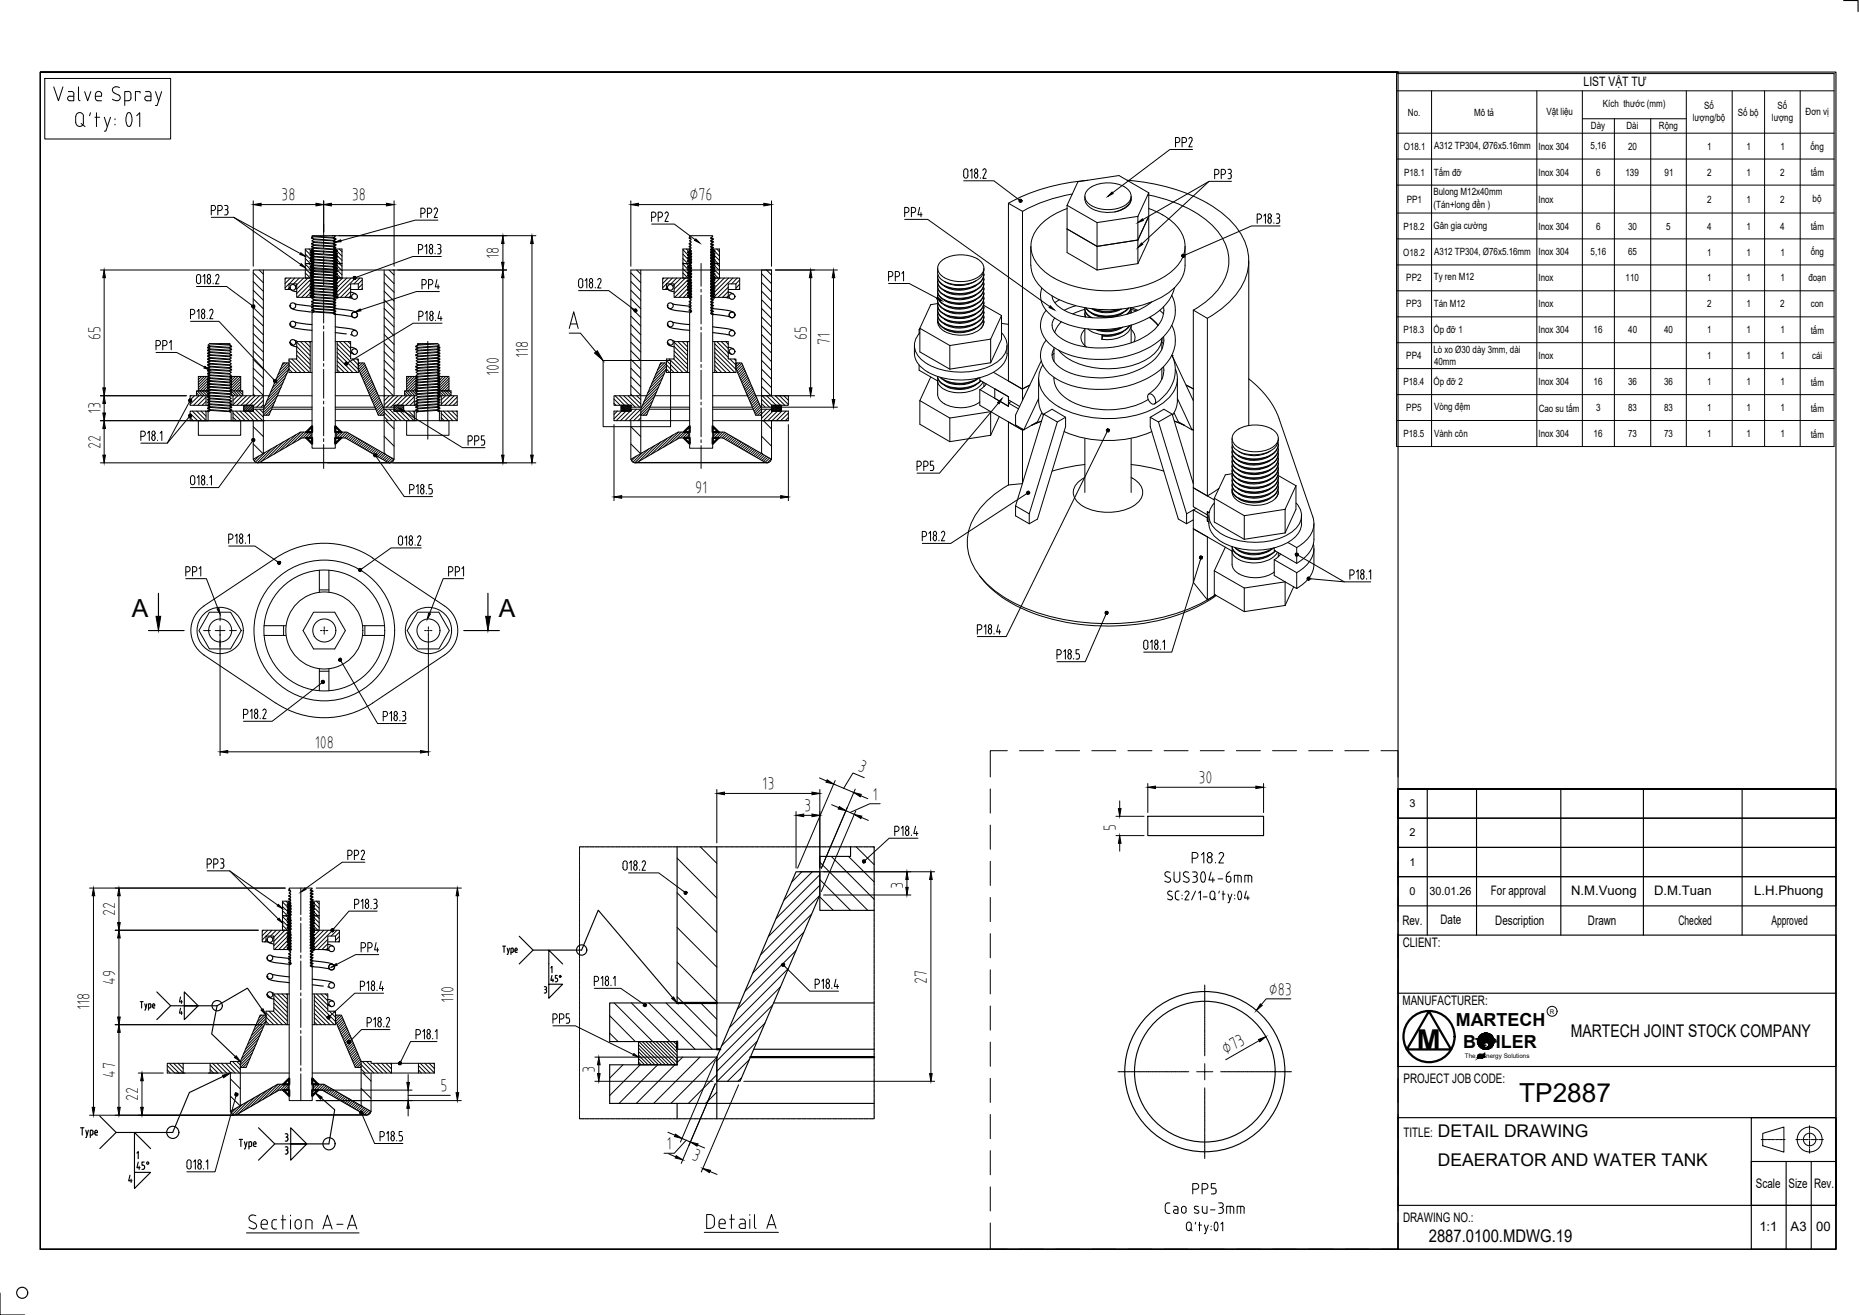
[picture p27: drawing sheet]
<svg xmlns="http://www.w3.org/2000/svg" width="420mm" height="297mm" viewBox="0 0 420 297" stroke-linecap="round" stroke-linejoin="round" font-family="sans-serif">
<defs><g id="words">
<text font-size="31.7" x="203.2" y="71.3">PP4</text>
<text font-size="20.3" x="46.6" y="61.7">PP3</text>
<text font-size="19.4" x="249.1" y="45.5">PP2</text>
<g font-size="14.6">
<text x="66.7" y="202.8">PP2</text>
<text x="123.8" y="239.9">PP5</text>
</g>
<text font-size="13.7" x="88.9" y="102.3">PP5</text>
<text font-size="12.3" x="74.4" y="56.1">PP2</text>
<text font-size="11.9" x="79" y="71.6">PP4</text>
<text font-size="11.5" x="146" y="56.1">PP2</text>
<g font-size="11">
<text x="199.7" y="69.1">PP1</text>
<text x="33.9" y="84.7">PP1</text>
</g>
<text font-size="9.7" x="73.7" y="219.8">PP4</text>
<text font-size="6.5" x="320.3" y="237.1">M</text>
<text font-size="5.9" x="343.4" y="248.9">TP2887</text>
<g font-size="5.6">
<text x="29.8" y="139.4">A</text>
<text x="112.7" y="139.3">A</text>
</g>
<g font-size="4.1">
<text x="329" y="231.8">MARTECH</text>
<text x="330.7" y="236.7">B</text>
<text x="338.1" y="236.7">ILER</text>
</g>
<g font-size="4">
<text x="63.6" y="45.3">38</text>
<text x="79.5" y="45.3">38</text>
<text x="155.8" y="45.3">∅76</text>
<text x="112.7" y="58.5" transform="rotate(-90 112.7 58.5)">18</text>
<text x="22.6" y="76.8" transform="rotate(-90 22.6 76.8)">65</text>
<text x="182.3" y="76.8" transform="rotate(-90 182.3 76.8)">65</text>
<text x="187.5" y="77.9" transform="rotate(-90 187.5 77.9)">71</text>
<text x="119.3" y="80.8" transform="rotate(-90 119.3 80.8)">118</text>
<text x="112.7" y="84.9" transform="rotate(-90 112.7 84.9)">100</text>
<text x="22.6" y="93.6" transform="rotate(-90 22.6 93.6)">13</text>
<text x="22.6" y="101.4" transform="rotate(-90 22.6 101.4)">22</text>
<text x="157.1" y="111.3">91</text>
<text x="71.1" y="168.9">108</text>
<text x="193.7" y="173.9" transform="rotate(23 193.7 173.9)">3</text>
<text x="172.3" y="178.3">13</text>
<text x="270.9" y="176.9">30</text>
<text x="181.8" y="183.2">3</text>
<text x="197.2" y="180.6">1</text>
<text x="252.1" y="187.6" transform="rotate(-90 252.1 187.6)">5</text>
<text x="204" y="200.8" transform="rotate(-90 204 200.8)">3</text>
<text x="26" y="206.9" transform="rotate(-90 26 206.9)">22</text>
<text x="26" y="222.5" transform="rotate(-90 26 222.5)">49</text>
<text x="102.4" y="226.5" transform="rotate(-90 102.4 226.5)">110</text>
<text x="209.4" y="222.2" transform="rotate(-90 209.4 222.2)">27</text>
<text x="286.8" y="224.6">∅83</text>
<text x="20.2" y="228.2" transform="rotate(-90 20.2 228.2)">118</text>
<text x="277.1" y="238.3" transform="rotate(-30 277.1 238.3)">∅73</text>
<text x="355" y="234.2">MARTECH JOINT STOCK COMPANY</text>
<text x="26" y="243.4" transform="rotate(-90 26 243.4)">47</text>
<text x="134.4" y="242.3" transform="rotate(-90 134.4 242.3)">3</text>
<text x="31.2" y="248.7" transform="rotate(-90 31.2 248.7)">22</text>
<text x="99.6" y="246.5">5</text>
<text x="325" y="256.8">DETAIL DRAWING</text>
<text x="150.7" y="259.6">1</text>
<text x="156.2" y="261.8" transform="rotate(22 156.2 261.8)">3</text>
<text x="325" y="263.5">DEAERATOR AND WATER TANK</text>
<text x="322.9" y="280.4">2887.0100.MDWG.19</text>
</g>
<g font-size="3">
<text x="337" y="202.3">For approval</text>
<text x="355.1" y="202.2">N.M.Vuong</text>
<text x="373.8" y="202.2">D.M.Tuan</text>
<text x="396.5" y="202.2">L.H.Phuong</text>
<text x="316.9" y="208.9">Rev.</text>
<text x="325.6" y="208.8">Date</text>
<text x="337.9" y="208.9">Description</text>
<text x="358.9" y="208.9">Drawn</text>
<text x="379.3" y="208.9">Checked</text>
<text x="400.3" y="208.9">Approved</text>
<text x="317" y="213.9">CLIENT:</text>
<text x="317" y="227">MANUFACTURER:</text>
<text x="317.2" y="244.6">PROJECT JOB CODE:</text>
<text x="317.2" y="256.8">TITLE:</text>
<text x="396.9" y="268.3">Scale</text>
<text x="404.2" y="268.3">Size</text>
<text x="410" y="268.3">Rev.</text>
<text x="317.1" y="276.1">DRAWING NO.:</text>
<text x="397.6" y="278.1">1:1</text>
<text x="404.7" y="278.1">A3</text>
<text x="410.5" y="278.1">00</text>
</g>
<text font-size="2.9" x="357.9" y="19.5">LIST VẬT TƯ</text>
<text font-size="2.6" x="323.1" y="202.2">30.01.26</text>
<g font-size="2.5">
<text x="318.6" y="182.3">3</text>
<text x="318.6" y="188.9">2</text>
<text x="318.6" y="195.5">1</text>
<text x="318.6" y="202.1">0</text>
</g>
<g font-size="2.3">
<text x="318.2" y="26.1">No.</text>
<text x="333.2" y="26.1">Mô tả</text>
<text x="349.5" y="25.9">Vật liệu</text>
<text x="359.6" y="29">Dày</text>
<text x="362.3" y="24.2">Kích thước (mm)</text>
<text x="367.6" y="29.2">Dài</text>
<text x="374.9" y="29">Rộng</text>
<text x="382.6" y="27.4">lượng/bộ</text>
<text x="385.2" y="24.7">Số</text>
<text x="392.8" y="26.1">Số bộ</text>
<text x="400.5" y="27.4">lượng</text>
<text x="401.7" y="24.7">Số</text>
<text x="408.1" y="25.9">Đơn vị</text>
<text x="317.3" y="33.8">O18.1</text>
<text x="324.1" y="33.7">A312 TP304, Ø76x5.16mm</text>
<text x="347.7" y="33.8">Inox 304</text>
<text x="359.5" y="33.6">5,16</text>
<text x="368" y="33.8">20</text>
<text x="385.9" y="33.9">1</text>
<text x="394.7" y="33.9">1</text>
<text x="402.4" y="33.9">1</text>
<text x="409.2" y="33.8">ống</text>
<text x="317.3" y="39.7">P18.1</text>
<text x="324.1" y="39.9">Tấm đỡ</text>
<text x="347.7" y="39.7">Inox 304</text>
<text x="360.8" y="39.7">6</text>
<text x="367.4" y="39.7">139</text>
<text x="376.2" y="39.7">91</text>
<text x="385.8" y="39.7">2</text>
<text x="394.7" y="39.7">1</text>
<text x="402.4" y="39.7">2</text>
<text x="409.2" y="39.9">tấm</text>
<text x="318" y="45.8">PP1</text>
<text x="324" y="44">Bulong M12x40mm</text>
<text x="324" y="47.1">(Tán+long đền )</text>
<text x="347.7" y="45.7">Inox</text>
<text x="385.8" y="45.8">2</text>
<text x="394.7" y="45.8">1</text>
<text x="402.4" y="45.8">2</text>
<text x="409.7" y="45.6">bộ</text>
<text x="317.2" y="51.8">P18.2</text>
<text x="324" y="51.6">Gân gia cường</text>
<text x="347.7" y="51.8">Inox 304</text>
<text x="360.7" y="51.8">6</text>
<text x="368" y="51.8">30</text>
<text x="376.6" y="51.8">5</text>
<text x="385.8" y="51.8">4</text>
<text x="394.7" y="51.8">1</text>
<text x="402.4" y="51.8">4</text>
<text x="409.2" y="52">tấm</text>
<text x="317.2" y="57.7">O18.2</text>
<text x="324.1" y="57.6">A312 TP304, Ø76x5.16mm</text>
<text x="347.7" y="57.7">Inox 304</text>
<text x="359.5" y="57.6">5,16</text>
<text x="368" y="57.7">65</text>
<text x="385.9" y="57.7">1</text>
<text x="394.7" y="57.7">1</text>
<text x="402.4" y="57.7">1</text>
<text x="409.2" y="57.7">ống</text>
<text x="317.8" y="63.6">PP2</text>
<text x="324.1" y="63.3">Ty ren M12</text>
<text x="347.7" y="63.6">Inox</text>
<text x="367.4" y="63.6">110</text>
<text x="385.9" y="63.6">1</text>
<text x="394.7" y="63.6">1</text>
<text x="402.4" y="63.6">1</text>
<text x="408.7" y="63.4">đoạn</text>
<text x="317.8" y="69.4">PP3</text>
<text x="324.1" y="69.4">Tán M12</text>
<text x="347.7" y="69.4">Inox</text>
<text x="385.8" y="69.4">2</text>
<text x="394.7" y="69.5">1</text>
<text x="402.4" y="69.5">2</text>
<text x="409.3" y="69.4">con</text>
<text x="317.2" y="75.3">P18.3</text>
<text x="324" y="75.3">Ốp đỡ 1</text>
<text x="347.7" y="75.3">Inox 304</text>
<text x="360.2" y="75.3">16</text>
<text x="368" y="75.3">40</text>
<text x="376.1" y="75.3">40</text>
<text x="385.9" y="75.3">1</text>
<text x="394.7" y="75.3">1</text>
<text x="402.4" y="75.3">1</text>
<text x="409.2" y="75.5">tấm</text>
<text x="317.8" y="81.2">PP4</text>
<text x="324" y="79.8">Lò xo Ø30 dày 3mm, dài</text>
<text x="324.1" y="82.5">40mm</text>
<text x="347.7" y="81.1">Inox</text>
<text x="385.9" y="81.1">1</text>
<text x="394.7" y="81.2">1</text>
<text x="402.4" y="81.2">1</text>
<text x="409.6" y="81.1">cái</text>
<text x="317.2" y="87">P18.4</text>
<text x="324" y="87">Ốp đỡ 2</text>
<text x="347.7" y="87">Inox 304</text>
<text x="360.2" y="87">16</text>
<text x="368" y="87">36</text>
<text x="376.1" y="87">36</text>
<text x="385.9" y="87">1</text>
<text x="394.7" y="87">1</text>
<text x="402.4" y="87">1</text>
<text x="409.2" y="87.2">tấm</text>
<text x="317.8" y="92.9">PP5</text>
<text x="324.1" y="92.7">Vòng đệm</text>
<text x="347.8" y="93.1">Cao su tấm</text>
<text x="360.7" y="92.9">3</text>
<text x="368" y="92.9">83</text>
<text x="376.1" y="92.9">83</text>
<text x="385.9" y="92.9">1</text>
<text x="394.7" y="92.9">1</text>
<text x="402.4" y="92.9">1</text>
<text x="409.2" y="93.1">tấm</text>
<text x="317.2" y="98.7">P18.5</text>
<text x="324.1" y="98.7">Vành côn</text>
<text x="347.7" y="98.7">Inox 304</text>
<text x="360.2" y="98.7">16</text>
<text x="368" y="98.7">73</text>
<text x="376.1" y="98.7">73</text>
<text x="385.9" y="98.7">1</text>
<text x="394.7" y="98.7">1</text>
<text x="402.4" y="98.7">1</text>
<text x="409.2" y="98.9">tấm</text>
</g>
<g font-size="1.4">
<text x="350.3" y="229">R</text>
<text x="331.1" y="239">The</text>
<text x="335.9" y="239">nergy Solutions</text>
</g>
</g></defs>
<!-- layer: AM_0 -->
<g fill="none" stroke="#000" stroke-width=".23">
<path d="M77.3 56.2v6.6h-1.5M154.3 59.5h1.6v.5l-.4 .2 .4 .3v.2l-.4 .2 .4 .3v.1l-.4 .2 .4 .3-.4 .4 .4 .3-.3 .3M154.3 56.2v6.6M155.9 59.6l.3 .2-.3 .4 .3 .3-.3 .4 .3 .3v.1l-.3 .2 .3 .3-.3 .4 .3 .4-.3 .2M160.7 59.5l.4 .4-.4 .3 .4 .3-.4 .3 .4 .4-.4 .3 .4 .3-.4 .3 .4 .4-.4 .3 .4 .3-.4 .3v.2l.4 .2-.4 .3 .4 .4-.4 .3v.1l.4 .2-.4 .3 .4 .4-.4 .3 .4 .3-.4 .3 .4 .4-.4 .2 .4 .4-.4 .3 .4 .4-.4 .3 .4 .3-.4 .3v.2l.4 .2-.4 .3 .4 .3-.4 .5 .4 .2M161.1 59.5l.4 .4-.4 .3v.2l.4 .2-.4 .2v.2l.4 .2-.4 .3v.2l.4 .2-.4 .2v.2l.4 .3-.4 .2M162.6 56.2v6.6h-1.5M52 77.8l-.1 .2 .3 .3-.3 .3 .3 .3-.3 .2v.2l.3 .3-.3 .4 .3 .2-.3 .4 .3 .3-.3 .4 .3 .2-.3 .4 .3 .3-.3 .3 .3 .3-.3 .4 .3 .3-.3 .2v.1l.3 .3-.3 .4 .3 .3-.3 .2v.2l.3 .2M52.2 79.6h.1M59.5 61v31M70.1 77.2v6.9M70.5 77.2h-3.4v3.9h-1.8v3h5.2"/>
<path d="M70.5 62.9l.4 .2v.2l-.4 .2 .4 .3-.4 .3 .4 .3v.2l-.4 .2 .4 .3v.1l-.4 .2 .4 .3v.2l-.4 .2 .4 .3v.1l-.4 .2 .4 .3v.2l-.4 .2 .4 .3v.1l-.4 .3 .4 .3-.4 .3 .4 .3v.2l-.4 .2 .4 .2v.2l-.4 .2 .4 .3v.2l-.4 .2v30.5h5.3v-30.2M70.5 70.1h.1M70.9 70.3l4.5 .3M70.9 70.5l4.5 .3M70.9 69.7l4.5 .3M70.9 69.8l4.5 .3M70.9 69l4.5 .3M70.9 69.2l4.5 .3M86.8 61v31M94.1 79.6h.1M94.4 80l-.3 .2 .3 .2M94.4 79.3l-.3 .2 .3 .3"/>
<path d="M94.4 78.6l-.3 .3 .3 .2M94.4 78l-.3 .2 .3 .3M94.4 77.8h-.1l.1-.2h4.5l.4 .4-.4 .1v.2l.4 .2-.4 .3v.2l.4 .1-.4 .5 .4 .3-.4 .3 .4 .3-.4 .3v.1l.4 .3-.4 .2v.2l.4 .3-.4 .2v.1l.4 .3-.4 .2v.2l.4 .3-.4 .2M94.4 77.8v.2M94.4 78.5v.1M94.4 79.1v.2M94.4 79.8v.2M96.7 77.1v22.1M96.7 77.7l-2.3 .1M98.9 78.1l-4.5 .4M98.9 78.3l-4.5 .3M98.9 78.8l-4.5 .3"/>
<path d="M98.9 79l-4.5 .3M98.9 79.4l-4.5 .4M98.9 79.6l-4.5 .4M98.9 77.7l-4.5 .3M99.3 78.5h.1M99.3 79.1h.1M99.3 79.8h.1M144.8 61v31M149.8 62.8h6.1v.5l-.4 .2 .4 .3v.2l-.4 .2 .4 .2v.2l-.4 .2 .4 .3v.2l-.4 .1 .4 .3v.2l-.4 .2 .4 .3-.4 .3 .4 .5h-3.5v-3.1h-1.8v1.3h-.8zM155.4 77.2v6.9M155.5 66.8h.1M155.9 77.2h-3.5v3.9h-1.8v3h5.3"/>
<path d="M155.9 62.9l.3 .2-.3 .4 .3 .3-.3 .3 .3 .3-.3 .4 .3 .3-.3 .3 .3 .3-.3 .4 .3 .3-.3 .3 .3 .3v.2l-.3 .2 .3 .3-.3 .4 .3 .3-.3 .3 .3 .3-.3 .4 .3 .2-.3 .4 .3 .3-.3 .4v30.5h5.2v-30.2M155.9 70.1h.1M155.9 64.2h.1M155.9 67.5h.1M155.9 60.9h.1M160.7 62.8h.4M161.1 71h.1M161.1 70.3h.1M161.1 69.7h.1M161.1 69h.1M161.1 67.1h.1M161.1 66.4h.1"/>
<path d="M161.1 65.8h.1M161.1 65.1h.1M161.1 64.5h.1M161.1 63.8h.1M161.1 67.7h.1M161.1 63.1h.1M161.1 61.8h.1M161.1 61.2h.1M161.1 60.5h.1M161.1 62.9l.4 .2-.4 .3v.2l.4 .2-.4 .3 .4 .4-.4 .3v.1l.4 .2-.4 .3v.2l.4 .2-.4 .3v.1l.4 .2-.4 .3v.2l.4 .3h3.1v-3.1h1.7v1.3M161.1 62.8h6.1v2.6h-2.6M161.1 62.5h.1"/>
<path d="M161.1 62.8v.2M161.1 68.4h.1M174.4 61h-31.8v28.4M174.4 61h-2.3v31M174.4 61v28.4M44.8 95v3.3h9.6v-3.3M46.6 89.4v2.2M46.6 92.9v2.1M47 88.4l.4 .2-.4 .4M47 89.1l.4 .2v.1l-.4 .2 .4 .3-.4 .4 .4 .3-.4 .3 .4 .3-.4 .4 .4 .2-.4 .4 .4 .3-.4 .4v2.1M47 90.3h.1M47 89h.1"/>
<path d="M47 92.2h.1M47 90.9h.1M47 91.6h.1M47 92.9h-4v2.1h27.5M47 88.3h-2.6v1.1M47 85v4.4M47 92.9h.1M47.3 89.4h-4.3v2.2h4M47.4 91.2l4.5 .4h5.3M47.4 92.5l4.5 .4h5.3M47.4 88.6l4.5 .3M47.4 88.8l4.5 .3"/>
<path d="M47.4 89.3l4.5 .3M47.4 89.4l4.5 .3M47.4 89.9l4.5 .3M47.4 90.1l4.5 .3M47.4 90.6l4.5 .3M47.4 90.7l4.5 .3M47.4 91.4l4.5 .3M47.4 91.8l4.5 .4M47.4 92l4.5 .4M47.4 92.7l4.5 .3M51.9 85h2.5v3.3M51.9 88.3h3v1.1"/>
<path d="M52.2 88.8l-.3 .3 .3 .2M52.2 87.4l-.3 .4 .3 .2M52.2 84.8h.1M52.2 80.9h.1M52.2 82.2h.1M52.2 89.4l-.3 .2 .3 .3-.3 .3 .3 .4-.3 .3 .3 .4-.3 .3v.1l.3 .2-.3 .3 .3 .4-.3 .3 .3 .3v1.8M52.2 88.1l-.3 .2 .3 .3M52.2 86.8l-.3 .2v.2l.3 .1M52.2 86.1l-.3 .2 .3 .4M52.2 85.5l-.3 .2v.1l.3 .2M52.2 92.7h.1M52.2 85v4.4h8.6"/>
<path d="M52.2 90v.1M52.2 84.1v.1M52.7 89.4v2.2M52.7 92.9v2.1M57.2 89.4v-28.4h31.9v28.4M57.2 92h2.5M57.2 92.4h2.3M57.2 95v8.7M59.5 92.4v10.1M61.4 92.4h9.1M61.6 92h8.9M62.7 89.4h7.8"/>
<path d="M65.3 83.3l-4.5 10.5h-1.3M65.3 82h-1.3l-4.5 10.4M75.8 89.4h7.8M75.8 92h9M75.8 92.4h9.1M75.8 95h27.5M81 82h1.3l4.5 10.4M81 83.3l4.5 10.5M94.1 86.1l.3 .2M94.1 85.5l.3 .2M94.1 84.8h.1M94.1 82.2h.1"/>
<path d="M94.1 84.1v.1M94.1 80.9h.1M94.1 85v4.4M94.4 85h-2.5v3.3M94.4 84.5l-.3 .2 .3 .3M94.4 83.8l-.3 .3 .3 .3M94.4 83.2l-.3 .2 .3 .3M94.4 82.5l-.3 .2 .3 .3M94.4 81.9l-.3 .2 .3 .3M94.4 81.3l-.3 .1 .3 .3M94.4 80.6l-.3 .2 .3 .3M94.4 86.5l-.3 .2"/>
<path d="M94.4 80.4v.2M94.4 81.1v.2M94.4 81.7v.2M94.4 82.4v.1M94.4 83v.2M94.4 83.7v.1M94.4 84.4v.1M94.4 85v.2M94.4 85.7v.1M94.4 86.3v.2M94.4 85.8l-.3 .2M94.4 85.2l-.3 .2"/>
<path d="M98.9 83.4v.2l.4 .1-.4 .3M98.9 84v.2l.4 .2-.4 .4 .4 .2M98.9 80.1l-4.5 .3M98.9 80.2l-4.5 .4M98.9 80.8l-4.5 .3M98.9 80.9l-4.5 .4M98.9 81.4l-4.5 .3M98.9 81.6l-4.5 .3M98.9 82.1l-4.5 .3M98.9 82.2l-4.5 .3M98.9 82.7l-4.5 .3M98.9 82.9l-4.5 .3"/>
<path d="M98.9 83.4l-4.5 .3M98.9 83.6l-4.5 .2M98.9 84l-4.5 .4M98.9 84.2l-4.5 .3M98.9 84.7l-4.5 .3M98.9 84.8l-4.5 .4M98.9 85.3l-4.5 .4M98.9 85.5l-4.5 .3M98.9 86l-4.5 .3M98.9 86.1l-4.5 .4M99.3 84.4h.1M99.3 82.4v.1"/>
<path d="M99.3 83.7h.1M99.3 83.1h.1M99.3 81.8h.1M99.3 81.1h.1M99.3 80.5h.1M99.3 85.1l-.4 .2v.2l.4 .2M99.3 85.8l-.4 .2 .4 .3M99.3 86.4l-.4 .2v.2l.4 .2M99.3 85.7h.1M99.3 85h2.2v3.3M99.3 85v4.4M142.6 92.4h2.2"/>
<path d="M142.6 92.9h-3.8v2.1h17.1M142.6 95v8.7M144.8 92.4v10.1M146.1 89.4h-7.3v2.2h3.8v.4h2.4M146.7 92.4h9.2M146.9 92h9M148 89.4h7.9M150.6 83.3l-4.5 10.5h-1.3M150.6 82h-1.3l-4.5 10.4M161.1 89.4h7.8M161.1 92h9M161.1 92.4h9.1"/>
<path d="M166.3 82h1.3l4.5 10.4M166.3 83.3l4.5 10.5h1.3M170.8 89.4h7.4v2.2h-3.8v1.3h3.8v2.1h-17.1M172 92h2.4M172.1 92.4h2.3M172.1 92.4v10.1M174.4 95v8.7M58.7 104.4a1 1 0 0 1-1.5-.7l10.7-6.1h2.4v1.3h-2l-9.6 5.6M88.9 104.1l.2-.4-10.7-6.1h-2.4v1.3h2.1l9.6 5.6M142.8 104.1l-.2-.4 10.6-6.1h2.5v1.3h-2.1l-9.6 5.6M142.8 104.1a.87 .87 0 0 0 1.2 .3M173 104.4a.95 .95 0 0 0 1.4-.7l-10.7-6.1h-2.4v1.3h2.1l9.6 5.6"/>
<path d="M46.1 136.9a6.6 6.6 0 0 0 0 11M47.3 138.3h4.8l2.4 4.1-2.4 4.2h-4.8l-2.3-4.2zM62.3 126.1l-16.2 10.8M62.4 126a19.7 19.7 0 0 1 21.8 0M70.9 138.3h4.7l2.5 4.1-2.5 4.2h-4.7l-2.4-4.2zM72.2 133.3h2.1M72.2 128.8v5M74.3 128.8v5M84.2 126.1l16.3 10.8a6.6 6.6 0 0 1 0 11l-16.3 10.9M94.4 138.3h4.8l2.4 4.1-2.4 4.2h-4.8l-2.4-4.2zM46.1 147.9l16.2 10.9M59.6 141.3h5"/>
<path d="M59.6 143.5h5M62.4 158.8a19.7 19.7 0 0 0 21.8 0M64.1 141.3v2.2M71 143.7l.1 .1M72.2 151.1v4.9M72.2 151.6h2.1M74.3 151.1v4.9M81.9 141.3h5M81.9 143.5h5M82.5 141.3v2.2M185.3 194.8l10.8 10.8M185.3 198.7l6.9 6.9"/>
<path d="M187.9 193.4l9.7 9.7M191.8 193.4l5.8 5.8M193.5 191.3l4.1 4M197.4 191.3l.2 .1M59.5 210.1l-.2 .3M60.1 211.4l-.8 .9M60.1 212.5l-.3 .3M60.5 210.1l-1.2 1.3M61.5 210.1l-1.3 1.3M62.4 210.1l-1.3 1.3M63.4 210.1l-1.5 1.6M63.8 203.6v6.5"/>
<path d="M63.8 207l1.2 1.2M63.8 208l1.4 1.4M63.8 209l1.2 1.1M63.8 210l.2 .1M64.4 210.1l-2.5 2.6M65 211.5l.4 .2-.4 .4 .4 .5-.4 .3 .4 .1M65 214.2h.1M65 211.5l-3 3M65.2 212.3l-2.2 2.2M65.2 214.3l-.3 .2M65.2 208.4l.2 .2M65.4 207.8l-.4 .4 .4 .3-.4 .4 .4 .3v.1l-.4 .2 .4 .5-.3 .1"/>
<path d="M65.4 207l.3 .2-.3 .3 .3 .3-.3 .4 .3 .3-.3 .4 .3 .2-.3 .4 .3 .5-.3 .1M65.4 217.4h.1M65.4 210.1h-6.1v2.7h.8v-1.4h1.8v3.1h3.5l-.4-.3 .4-.3-.4-.4 .4-.5M65.4 210.1v.5l-.4 .2 .4 .5-.4 .2M65.4 213.1l-1.4 1.4M65.4 211.5v.1M65.4 214.8h.1M65.4 208.3h.1M65.4 210.1l-3.5 3.5M65.4 211.1l-.4 .3M70.2 207l.4 .2-.4 .3v.2l.4 .1-.4 .3 .4 .4-.4 .3 .4 .4-.4 .3 .4 .3-.4 .3 .4 .4-.4 .3 .4 .3-.4 .3 .4 .4-.4 .3v.1l.4 .2-.4 .3 .4 .4-.4 .3v.2l.4 .1-.4 .3 .4 .4-.4 .3 .4 .3-.4 .3 .4 .4-.4 .3 .4 .4-.4 .2 .4 .4-.4 .3 .4 .4-.4 .3v.1l.4 .2v30.3h-5.2v-30.6l.3-.2-.3-.4 .3-.3-.3-.3 .3-.3-.3-.4 .3-.3-.3-.3 .3-.3-.3-.4 .3-.3-.3-.3 .3-.3v-.2l-.3-.2 .3-.3-.3-.4 .3-.3-.3-.3 .3-.3-.3-.4 .3-.2-.3-.4 .3-.5-.3-.2M70.6 207l.4 .2-.4 .3v.2l.4 .2-.4 .4 .4 .3-.4 .2"/>
<path d="M70.6 208.5h.1M70.7 208.1l1.4 1.4M71 207.3l1.1 1.1M72.1 203.6v6.5h-1.8M185.3 202.6l3 3M54.3 239.8h-2.2v.4h-14.3v2.2h27.6M54.3 239.8v10M60.1 230.6l-4.5 10.5h-1.3M60.1 229.3h-1.3l-4.5 10.5M60.1 228.8l2.8 2.7M60.1 229.7l1.8 1.8M60.1 230.7l.8 .8"/>
<path d="M60.8 228.4l3 3.1M61.8 228.4l3 3.1M61.9 224.6l3 3.1M61.9 225.6l3 3.1M61.9 226.6l3 3M61.9 227.6l3 3M62.7 224.5l2.2 2.2M63.7 224.5l1.2 1.2M64.7 224.5l.2 .2M64.9 224.5v7M65.4 224.5h-3.5v3.9h-1.8v3.1h5.3M71 225l3.1 3"/>
<path d="M71 226l4.8 4.7M71 226.9l4.6 4.6M71 227.9l3.6 3.6M71 228.9l2.6 2.6M71 229.9l1.6 1.6M71 230.8l.7 .7M71.5 224.5l2.6 2.6M72.5 224.5l1.6 1.6M73.5 224.5l.6 .6M74.5 228.4l1.3 1.4M75.4 228.4l.4 .4M75.8 229.3h1.4l4.4 10.5"/>
<path d="M75.8 230.6l4.5 10.5h1.3M81.6 239.8h2.3v.4h14.3v2.2h-27.6M81.6 239.8v10M142.7 226.6l8.7 8.7M146.6 226.6l10.5 10.4M150.5 226.6l10.5 10.4M153 236.9l.2 .1M154.5 226.6l7.5 7.5M158.4 226.6l3.6 3.6M41.4 240.2v2.2M47.5 240.2v2.2M52.1 242.4v8.7"/>
<path d="M83.9 242.4v8.7M88.5 240.2v2.2M94.6 240.2v2.2"/>
<circle cx="49.8" cy="142.4" r="5.2"/>
<circle cx="49.8" cy="142.4" r="2.6"/>
<circle cx="73.3" cy="142.4" r="15.9"/>
<circle cx="73.3" cy="142.4" r="13.7"/>
<circle cx="73.3" cy="142.4" r="8.7"/>
<circle cx="73.3" cy="142.4" r="2.6"/>
<circle cx="96.8" cy="142.4" r="5.2"/>
<circle cx="96.8" cy="142.4" r="2.6"/>
</g>
<!-- layer: 0 -->
<g fill="none" stroke="#000" stroke-width=".23">
<path d="M10.1 17.7h28.5v13.7h-28.5zM12.1 19.6l1.1 3.2 1-3.2M17.7 19.6v2.8M27 19.8a.92 .92 0 0 0-1.1-.2 .92 .92 0 0 0-.4 1l1.3 .8M315.6 16.6h98.9v84.3h-98.9zM15.5 20.7h.6M15.8 21.7h.9M15.8 21.7a.53 .53 0 0 0-.5 .5 .53 .53 0 0 0 .5 .6M16.1 20.6a.61 .61 0 0 1 .6 .7M16.7 21.3v1.5h-.9M17.1 26.3v1.4a.87 .87 0 0 0 .9 .9 .87 .87 0 0 0 .9-.9M17.1 26.3a.87 .87 0 0 1 .9-.9 .87 .87 0 0 1 .9 .9"/>
<path d="M17.7 22.4l.4 .4M18.3 27.9l.9 .7M18.8 26.3v1.4M19.1 20.7l.7 2.1 .7-2.1M20.4 25.5l-.2 .6M21.5 26.5h1M21.5 21.4v.9M21.6 22.2l.3 .5 1 .1M21.6 21.3a.7 .7 0 0 1 .7-.7 .7 .7 0 0 1 .7 .7M21.8 25.5v3.1M22.9 21.4v.3h-1.4M23.6 26.5l.7 2.1"/>
<path d="M25 26.5l-1.1 3.1h-.3M25.4 22.4l1 .4M26 26.8v.2M26 28.1v.1M26.8 21.4a.7 .7 0 0 1 .4 .8 .7 .7 0 0 1-.7 .6M28.2 22.8h.8M28.8 28.4a.44 .44 0 0 0 .7 0M28.8 28.4l-.3-.9v-1a.96 .96 0 0 1 .6-1.1 2.01 2.01 0 0 1 .6 2.6l-.2 .4M29 20.7h-.8v3.1M29 20.6a.61 .61 0 0 1 .6 .7M29.6 21.3v.8a.61 .61 0 0 1-.6 .7M30.9 26.1l.7-.6v3.1"/>
<path d="M31.7 21v-.3h-1.1v2.1M32.9 20.7h.6M33.2 21.7h.9M33.3 21.7a.53 .53 0 0 0-.6 .5 .53 .53 0 0 0 .6 .6M33.5 20.6a.61 .61 0 0 1 .6 .7M34.1 21.3v1.5h-.9M35.1 20.7l.8 2.1M36.5 20.7l-1 3.1h-.4M315.6 20.5h98.9M315.6 30.1h98.9M315.6 35.9h98.9M323.6 20.5v80.4"/>
<path d="M347.3 20.5v80.4M357.6 26.8h23.5M357.6 20.5v80.4M364.9 26.8v74.1M373.1 26.8v74.1M381.1 20.5v80.4M391.5 20.5v80.4M398.8 20.5v80.4M406.9 20.5v80.4M289.3 51h-6.4l-14.8 6.5M315.6 41.8h98.9M315.6 48.1h98.9"/>
<path d="M315.6 54h98.9M315.6 59.8h98.9M43.1 72.6h6.4l12.3 13M65.5 73.2h.1M65.5 69.1h.1M65.5 77.3v.1M75.8 77.2h3.4v3.9h1.8v3h-5.2M76.2 77.2v6.9M99.9 73h-6.5l-14.6 8.8M130.8 65.6h6.8l5.5 4.2M150.6 65.4h.4M150.8 73.2h.1"/>
<path d="M150.8 69.1h.1M150.8 77.3v.1M154.3 62.8h1.3M161.1 77.2h3.5v3.9h1.7v3h-5.2M161.5 77.2v6.9M315.6 65.7h98.9M315.6 71.6h98.9M315.6 77.4h98.9M42.5 94.4l-4.7 5.7M42.8 90.7l-5 9.4h-6M44.8 95h2.2M52.2 95h2.2"/>
<path d="M56.9 99.9l-7.5 10.2h-6.3M57.2 91.6v.4M57.2 92.4v.5M81 82v1.3M142.6 92.4v.5M166.3 82v1.3M174.4 92.4v.5M176.6 91.6v1.3M250.1 97.8l-22.7 46h-6.5M315.6 83.3h98.9M315.6 89.1h98.9M315.6 95h98.9"/>
<path d="M58.2 104.5h29.9M58.7 104.5h29M85.2 103.4l6.2 8.8h6.3M143.6 104.5h29.8M144 104.5h29M231.8 111.7l-16.9 11.1h-6.5M49.7 138.7v1.5M51.7 123.3h5.9l5 3.5M95.2 123.8h-6.8l-6.5 4.6M249.9 139l-4.6 10.5h-6.4M271.3 126.6l-6.5 20.7h-6.3M293.4 125.4l10.4 6h6"/>
<path d="M296.4 130.8l7.4 .6M46 142.4h1.5M49.7 141.3v1.1h-1.1M49.7 144.6v1.5M50.8 142.4h-1.1v1.1M51.9 142.4h1.5M72.5 154.5l-11 8.4h-6.5M77.2 149.6l8.1 13.8h6.5M142.1 197.2h6.8l5.5 4.1M153 193.8l9 9M158.3 191.3l3.7 3.7M181.2 196.9l-2.3 2.3"/>
<path d="M183.6 196.9l-6.4 6.5M185.3 197.6l-9.9 9.9M185.3 200l-11.6 11.6M207.5 189.3h-6.5l-5.3 4.8M263.5 197.9l.7 .4M263.8 196.9l.6 .2M263.8 196.9a.53 .53 0 0 0-.5 .4 .53 .53 0 0 0 .3 .6M264.3 198.3a.6 .6 0 0 1 .1 .9 .6 .6 0 0 1-.9 0l-.3-.2M265.3 198.6a.66 .66 0 0 0 .7 .7 .66 .66 0 0 0 .7-.7M265.3 197v1.7M266.7 197v1.7M267.7 197.9l.7 .4"/>
<path d="M268 196.9l.6 .2M268 196.9a.53 .53 0 0 0-.5 .4 .53 .53 0 0 0 .3 .6M268.5 198.3a.6 .6 0 0 1 .1 .9 .6 .6 0 0 1-.9 0l-.3-.2M269.5 193.9h.6a.66 .66 0 0 0 .7-.7 .66 .66 0 0 0-.7-.6h-.6v2.3M269.5 197h.5M269.5 199.3h.5M269.8 198h.2M270.1 196.9a.53 .53 0 0 1 .5 .5 .53 .53 0 0 1-.5 .6l.4 .2 .1 .3M270.6 198.5a.59 .59 0 0 1-.5 .8M271.5 193.1l.6-.5v2.3M271.6 197.1a2.22 2.22 0 0 0 0 2.1M271.7 197l.2-.1 .3 .1"/>
<path d="M272.2 197.1a1.97 1.97 0 0 1-.1 2.2l-.4-.1M273.7 197l-.5 1.8h1.3M273.9 194.2v.2M273.9 194.1a.61 .61 0 0 0-.8-.3 .61 .61 0 0 0-.3 .8 .61 .61 0 0 0 .9 .3l.2-.5M274.1 198.3v1M274.7 194.8v.1M275.3 198.5h1.1M275.5 192.9a.53 .53 0 0 1 .7-.3 .53 .53 0 0 1 .3 .8M276.4 193.4l-.9 1.5h1M277.2 198v.8a.53 .53 0 0 0 .5 .5 .53 .53 0 0 0 .5-.5M277.2 198h.5M277.7 197.9l.4 .2 .1 .4"/>
<path d="M278 196.9a1.21 1.21 0 0 0-.8 1.1M278.2 198.5v.3M279.8 197.7v1.6M280.5 198.2l-.2-.4-1.3-.1v1.6M280.5 198.2v1.1M282.1 197.7v1.6M282.9 198.2l-.2-.4-1.4-.1v1.6M282.9 198.2v1.1M60.1 212.8h.4M60.4 216.4h.1M63.8 210.1h1.3M85.3 205.8h-6.4l-3.3 3.8"/>
<path d="M153 201.7l9 8.9M153 209.5l9 9M153 217.3l9 9M177.5 218.4l5.5 5.5h6.5M178.1 218.8l-13.2 13.3M179.9 214.7l-13.3 13.3M181.7 210.6l-13.3 13.3M183.4 206.5l-13.3 13.3M185.2 202.4l-13.3 13.3M263.9 203.1l.7 .2M264.1 202.1l.6 .3M264.8 202.4l.2 .5-.4 .4"/>
<path d="M264.9 201.4a.52 .52 0 0 0-.8 0 .52 .52 0 0 0 0 .7M265.6 202.7l.1 .3 .4 .2M266.1 203.3h.4M266.5 201.3h-.6l-.2 .2-.1 1.3M267.2 202.2v.1M267.2 202.9v.2M267.8 201.6a.46 .46 0 0 1 .6-.3 .46 .46 0 0 1 .3 .7M268.6 202l-.8 1.3h.9M270.2 201.3l-.9 2M270.9 201.7l.4-.4v2M271.9 202.6h.9M273.5 201.8v.9"/>
<path d="M273.5 201.8a.53 .53 0 0 1 .5-.5 .53 .53 0 0 1 .6 .5v.9M273.5 202.7a.53 .53 0 0 0 .5 .5 .53 .53 0 0 0 .6-.5M274.3 202.8l.5 .5M275.6 201.3l-.1 .4M276.2 202h.7M276.4 201.3v2M277.5 202l.5 1.3M278.4 202l-.7 1.9h-.2M279.1 202.2v.1M279.1 202.9v.2M280 201.4l.2-.1a1.29 1.29 0 0 1 0 1.9l-.2-.1-.3-.6zM281.7 201.3l-.4 1.5h1.1"/>
<path d="M282 202.4v.9M52.5 239.8l1.8 1.7M56.1 239.9l-1.2 1.2M56.6 238.9l-2.2 2.2M57 237.9l-2.7 2.7-.8-.8M57.5 236.8l-3.2 3.2M57.9 235.8l-3.3 3.3M58.3 234.8l-3.3 3.3M58.8 233.8l-3.3 3.3M59.1 229.3l-.6 .6M59.2 232.7l-3.3 3.3M59.6 231.7l-3.3 3.3"/>
<path d="M59.7 229.3l-1.6 1.6M60.1 229.5l-2.4 2.4M60.1 230.1l-2.9 2.8M60.1 230.7l-3.3 3.3M60.4 220.5h.1M60.4 224.6v.1M60.4 220.7l.4 .4M60.4 224.6l.7 .7M70.6 224.5h3.5v3.9h1.7v3.1h-5.2M71 224.5v7M74.3 226.8l.6 .6M75.8 229.3v1.3"/>
<path d="M76.2 229.3l-.4 .3M76.8 229.3l-1 .9M77.2 229.4l-1.3 1.3M77.4 229.8l-1.3 1.4M77.6 230.2l-1.4 1.3M77.7 230.7l-1.3 1.3M77.9 231l-1.3 1.4M78.1 231.5l-1.3 1.3M78.3 231.9l-1.4 1.3M78.4 232.3l-1.3 1.3M78.6 232.7l-1.3 1.3M78.8 233.1l-1.3 1.3"/>
<path d="M79 233.5l-1.4 1.4M79.1 233.9l-1.3 1.4M79.3 234.3l-1.3 1.4M79.5 234.8l-1.4 1.3M79.7 235.1l-1.3 1.4M79.8 235.6l-1.3 1.3M80 236l-1.3 1.3M80.2 236.4l-1.3 1.3M80.4 236.8l-1.4 1.4M80.6 237.2l-1.4 1.3M80.7 237.6l-1.3 1.4M80.9 238l-1.3 1.4"/>
<path d="M81.1 238.4l-1.3 1.4M81.2 238.9l-1.3 1.3M81.4 239.3l-1.3 1.3M81.6 239.7l-1.3 1.3M81.9 239.8l2.6 2.6M82.8 239.8l2.7 2.6M83.8 239.8h.1M86.7 224.4h-6.5l-5.5 5M88.1 232.6h-6.4l-2.4 2.4M98.8 235.3h-6l-2.1 4.3M146 235.3l5.2 5.2M146.7 235.3l5.3 5.2"/>
<path d="M147.5 235.3l5.2 5.2M148.3 235.3l4.7 4.7 1.3-1.2M149.1 235.3l3.9 3.9M149.9 235.3l3.1 3.1M150.7 235.3l2.3 2.3M151.4 235.3l1.6 1.6M152.2 235.3l.8 .8M153 235.3h.1M153 225.2l1.5 1.4M158.2 238.8l-10.5 10.4M162 238.9l-10.4 10.3M169.4 239.3l-5 4.9"/>
<path d="M171.1 235.2l-9 9M172.9 231.1l-10.9 10.9M174.6 227l-12.6 12.6M176.4 222.9l-13.3 13.3M334 239.1l.3-.3h.7l.6-.2-.5 .4-.7-.1zM334.1 238.2l1.1-.1 .4-.2-.3 .3h-.9l-.4 .2zM334.1 238.5l1.1-.1 .4-.2-.3 .3h-.9l-.4 .2zM37.8 241.7l.7 .7M37.8 240.7l1.7 1.7M38.3 240.2l2.2 2.2M39.2 240.2l2.2 2.1M39.7 242.4h2.1"/>
<path d="M40.2 240.2l1.2 1.2M41.2 240.2l.2 .2M47.1 242.4h2.1M47.5 241.6l.8 .8M47.5 240.6l1.8 1.8M48 240.2l2.2 2.2M49 240.2l2.2 2.2M50 240.2l2.2 2.2M51 240.2l2.2 2.2M52 240.2l2.1 2.2M52.1 243.7l2.2 2.2M52.1 247.6l2.2 2.2"/>
<path d="M53.3 247.8l-4.7 16.9h-6.4M53.3 250.3l-1 1.1M53.5 251.8h29M54.7 249.5l-2.2 2.2M55.7 240.9l-.2 .2M56.1 248.7l-3.1 3.2M57.5 248l-3.6 3.5M58.9 247.2l-3.6 3.5M60.3 246.4l-3.6 3.5M61.6 245.6l-3.5 3.5M62.9 244.9l-3.4 3.4M63.5 244.9l-2.6 2.6"/>
<path d="M64.1 244.9l-1.9 1.8M64.6 244.9l-1.3 1.3M65.2 245.6l-.7 .6M65.2 245l-1.3 1.2M65.2 246.2h-.1M71.1 244.9l-.3 .3M71.7 244.9l-.9 .9M72.3 244.9l-1.3 1.3M72.9 244.9l-1.4 1.3M73.4 245l-1.3 1.2M73.7 245.2l-1 1M74.1 245.4l-.9 1"/>
<path d="M74.5 245.6l-1 1M74.8 245.9l-.9 .9M75.2 246.1l-.9 .9M75.6 246.3l-1 1M75.9 246.5l-.9 1M76.3 246.7l-.9 1M76.7 247l-1 .9M77.1 247.2l-1 .9M77.4 247.4l-.9 .9M77.8 247.6l-.9 .9M78.2 247.8l-1 .9M78.6 248l-1 .9"/>
<path d="M79 248.2l-1 1M79.3 248.4l-.9 1M79.7 248.7l-1 .9M80.1 248.9l-1 .9M80.4 249.1l-.9 .9M80.8 249.3l-1 1M81.2 249.5l-1 1M81.5 249.7l-.9 1M81.6 249.8h.1M81.6 240.2l-.9 .9M81.6 240.8l-.3 .3M81.6 245.9l2.3 2.2"/>
<path d="M81.6 241.5l.9 .9M81.6 240.5l1.9 1.9M81.9 251.9l2.8 6.4h6.4M81.9 250l-1 .9M82 242.4l1.9 1.8M82.3 250.2l-1 .9M82.6 250.4l-.9 .9M83 250.6l-.9 .9M83.4 250.8l-1 .9M83.8 251l-.9 .9h-29.9M84.2 240.2l2.2 2.2M85.2 240.2l2.2 2.2"/>
<path d="M86.2 240.2l2.2 2.2M87.2 240.2l1.3 1.3M88.2 240.2l.3 .3M94.6 241.7l.6 .7M94.6 240.7l1.6 1.7M95 240.2l2.2 2.2M96 240.2l2.2 2.1M97 240.2l1.2 1.2M98 240.2l.2 .2M144.7 240.5l-6.9 7M148.6 240.5l-8.7 8.7M152.5 240.5l-8.7 8.7"/>
<path d="M162 242.8l-6.4 6.4M162 246.7l-2.5 2.5M167.6 243.4l-.8 .8M398.4 256l4.8-1.4v5.7l-4.8-1.5zM55.7 278.5h25.5M56.3 277.2l1 .4M56.9 274.4l.9 .2M57 274.5a.7 .7 0 0 0-.7 .5 .7 .7 0 0 0 .3 .8l1 .5a.69 .69 0 0 1 .4 .8 .69 .69 0 0 1-.7 .5M59 276.2v.9M59.1 277.1v.2l.5 .3M59.1 276.2a.7 .7 0 0 1 .7-.7 .7 .7 0 0 1 .7 .7M59.6 277.6h.8"/>
<path d="M60.4 276.2v.3h-1.4M61.5 277a.61 .61 0 0 0 .6 .6M62.1 277.6h.4M62.1 275.5h.4M62.1 275.5a.61 .61 0 0 0-.6 .6v.9M63.5 275.5h1.1M63.9 274.5v3.1M65.7 274.5v.1M65.7 275.5v2.1M66.7 276.2v.7M66.7 276.2a.7 .7 0 0 1 .7-.7 .7 .7 0 0 1 .7 .7v.7a.68 .68 0 0 1-.7 .7 .68 .68 0 0 1-.7-.7M70.5 276.1v1.5"/>
<path d="M70.6 276.1a.55 .55 0 0 0-.7-.6h-.8v2.1M73 277.6l1-3.1 1.1 3.1M73.3 276.8h1.5M76.1 276.5h1.4M78.5 277.6l1.1-3.1 1 3.1M78.9 276.8h1.4M159.2 278.4h16.7M160.5 274.3h-.8v3.2h.8M160.5 274.3a.95 .95 0 0 1 1 1M161.5 276.5a.95 .95 0 0 1-1 .9M161.5 275.3v1.2M162.5 276.4h1.4a.73 .73 0 0 0-.5-1 .73 .73 0 0 0-.9 .7l.1 1.1 .4 .3"/>
<path d="M163 277.5h.9M164.9 275.4h1.1M165.3 274.3v3.2M167.2 275.4h.6M167.6 276.4h.8M167.6 276.4a.53 .53 0 0 0-.6 .6 .53 .53 0 0 0 .6 .5M167.8 275.4a.61 .61 0 0 1 .6 .6M168.4 276v1.5h-.8M169.5 274.3v.2M169.5 275.4v2.1M170.5 274.3v2.8l.4 .4M173.3 277.5l1.1-3.2 1 3.2"/>
<path d="M173.6 276.6h1.5M263.4 272.3v1.2M263.4 273.5l.3 .5 .3 .1M263.9 274.1h.5M263.9 271.7h.5M264 271.7l-.3 .1-.3 .5M265.3 272.5h.7l.2 .4M265.6 273.3h.6M265.6 273.2a.4 .4 0 0 0-.4 .4 .4 .4 0 0 0 .4 .5M266.2 273v1.1h-.6M268.1 273v.5M268.1 273a.53 .53 0 0 0-.5-.5 .53 .53 0 0 0-.6 .5v.5a.53 .53 0 0 0 .6 .6 .53 .53 0 0 0 .5-.6"/>
<path d="M268.3 276.3a.53 .53 0 0 1 .5-.2 .53 .53 0 0 1 .4 .5v.9a.55 .55 0 0 1-.5 .5 .55 .55 0 0 1-.6-.5zM268.9 277.6l.6 .4M270 273.1l.8 .4M270.3 267.4h-.7v2.3M270.3 276.1l-.2 .4M270.3 267.3a.66 .66 0 0 1 .6 .7 .66 .66 0 0 1-.6 .6h-.7M270.8 273.5l.2 .3-.2 .2-.9-.1M270.8 272.6a.46 .46 0 0 0-.6-.2 .46 .46 0 0 0-.1 .7M270.9 276.7h.7M271.1 276.1v1.9M271.7 272.5v1.1M271.8 273.6l.2 .4 .2 .1"/>
<path d="M272.2 276.7l.4 1.3M272.3 267.4h-.6v2.3M272.4 267.3a.66 .66 0 0 1 .6 .7 .66 .66 0 0 1-.6 .6h-.7M272.8 272.5v1.6h-.6M273.1 276.7l-.7 2h-.2M273.6 273.3h1M273.7 276.9v.2M273.7 277.7v.1M274.6 276.2l-.2 .7 .2 1M274.6 276.2h.5M274.6 277.9h.5M274.7 267.4h-.9v1l.8 .1 .3 .4"/>
<path d="M274.8 268.9v.3M274.9 269.2l-.3 .4-.8 .1M275.1 276.2l.2 .7-.2 1M275.4 274.1h.5M275.4 271.7h.5M275.7 272.8h.2M275.9 276.5l.5-.4v1.9M275.9 271.7a.53 .53 0 0 1 .6 .5 .53 .53 0 0 1-.6 .5l.5 .3 .1 .3M276.5 273.3a.59 .59 0 0 1-.6 .8M278 272.5v1.6M278.8 272.9l-.2-.4h-1.4v1.6M278.8 273v1.1"/>
<path d="M280.4 272.5v1.6M281.2 273v1.1M281.2 272.9l-.2-.4h-1.4v1.6"/>
<circle cx="273.4" cy="193.1" r=".53"/>
<circle cx="334.4" cy="234.7" r=".19"/>
<circle cx="334.4" cy="235.2" r=".19"/>
<circle cx="334.6" cy="235.6" r=".19"/>
<circle cx="334.8" cy="235.2" r=".19"/>
<circle cx="334.8" cy="234.7" r=".19"/>
<circle cx="334.9" cy="236.1" r=".19"/>
<circle cx="335" cy="235.6" r=".19"/>
<circle cx="335.2" cy="234.7" r=".19"/>
<circle cx="335.2" cy="235.2" r=".19"/>
<circle cx="335.6" cy="235.2" r=".19"/>
<circle cx="335.6" cy="234.7" r=".19"/>
<circle cx="335.9" cy="235.2" r="1.84"/>
<circle cx="335.9" cy="236" r=".61"/>
<circle cx="336.1" cy="235.2" r=".19"/>
<circle cx="336.1" cy="234.7" r=".19"/>
<circle cx="336.5" cy="235.2" r=".19"/>
<circle cx="336.5" cy="234.7" r=".19"/>
<circle cx="337" cy="234.7" r=".19"/>
<circle cx="337" cy="235.2" r=".19"/>
<circle cx="337.4" cy="234.7" r=".19"/>
<circle cx="337.4" cy="235.2" r=".19"/>
<circle cx="350.8" cy="228.4" r="1.12"/>
<circle cx="409" cy="257.4" r="2.82"/>
<circle cx="409" cy="257.4" r="1.42"/>
</g>
<!-- layer: SLD-0 -->
<path d="M72.4 142.4h.4M73.1 142.4h.4M73.3 141.6v.4M73.3 142.2v.4M73.3 142.9v.3M73.7 142.4h.4M96 142.4h.4M96.6 142.4h.4M96.8 141.6v.4M96.8 142.2v.4M96.8 142.9v.3M97.2 142.4h.4" fill="none" stroke="#000" stroke-width=".23"/>
<!-- layer: DIM -->
<g fill="none" stroke="#000" stroke-width=".23">
<path d="M75 53.2h46.1M113.7 55v4.3M120.2 55v47.8M142.6 45.4v14.7M144.3 46.2h28.3M174.4 45.4v14.7M22.7 61h33.7M23.5 62.7v24.9M88.8 61h25.7M113.7 62.7v40.1M175.3 61h14M183.2 62.7v24.9"/>
<path d="M188.4 62.7v27.5M22.7 95h37M22.7 89.4h19.4M23.5 91.1v2.2M23.5 96.8v6M138.8 95.9v17.2M175.3 89.4h8.8M175.3 92h14M178.2 95.9v17.2M22.7 104.5h35.3M74 104.5h47.1M140.5 112.3h35.9"/>
<path d="M49.7 143.3v27.4M96.8 143.3v27.4M51.5 169.8h43.5M162 178.3v12.1M163.7 179.2h19.8M185.2 175.7l1.6 .7M185.3 178.3v17.8M188.4 177.1l4.6 1.9M188.8 176.3l-8.5 19.8M193.3 178.3l-7.7 17.8 5.9-13.8M194.5 179.7l1.6 .7M195.3 175.7l-2.5-1.1-2.1 3.5"/>
<path d="M259.4 177v6.5M261.2 177.8h22.6M285.6 177v6.5M179.9 183.3v12.8M180.8 196.9h30.4M181.7 184.2h1.8M188 181.8l1.6 .6M191.2 183.1l1.9 .9M193.4 183.2l-7.8 18.2M194.7 184.6l1.6 .7M198.9 181.6h-2.3l-4.5 1.9M205 198.7v1.7"/>
<path d="M210.4 198.7v43.8M252.2 184.4h6.4M252.2 188.8h6.4M253.1 180.9v1.8M253.1 190.5v1.8M20.2 200.6h44.3M21.1 202.3v47.8M26 210.1h32.4M26.9 202.3v6.1M26.9 211.9v17.8M71.5 200.6h32.8M103.4 202.3v44.5"/>
<path d="M186.1 202.2h19.8M26 231.5h33.3M26.9 233.2v16.9M134.5 238.8h17.6M161.7 239.6l-7.9 18.4M284.6 235.1l-7.6 4.3M291.8 225.6h-5.6l-1.1 1.3M20.2 251.9h32.6M31.2 242.4h5.7M32.1 244.1v6M71.5 248.6h32.8M71.5 246.2h21.6"/>
<path d="M92.2 247.4h9.6M92.2 242.7v1.8M92.2 246.2v2.4M92.2 250.3v1.8M134.5 244.2h26.7M151 255.8l1.6 .6M154.1 257.2l1.9 .8M155.1 257.5l-2.7 3h-2.3M157.6 258.6l1.7 .7M161.7 244.8l-7.7 18M166.9 245.1l-8.4 19.6M168.1 244.2h43.1"/>
<path d="M272.2 242.1h.1M272.3 242v.1M151.1 260.6l1.6 .7M160.4 264.6l1.7 .7"/>
</g>
<g fill="#000" stroke="#000" stroke-width=".23">
<path d="M113.7 53.2l.2 1.8h-.5zM113.4 59.3h.5l-.2 1.7zM120.2 53.2l.3 1.8h-.6zM172.6 45.9l1.8 .3-1.8 .3zM23.5 61l.3 1.7h-.6zM113.7 61l.2 1.7h-.5zM183.2 61l.3 1.7h-.6zM188.4 61l.3 1.7h-.6zM23.5 95l.3 1.8h-.6zM23.2 93.3h.6l-.3 1.7zM23.5 89.4l.3 1.7h-.6zM23.2 87.6h.6l-.3 1.8z"/>
<path d="M182.9 87.6h.6l-.3 1.8zM188.1 90.2h.6l-.3 1.8zM23.2 102.8h.6l-.3 1.7zM119.9 102.8h.6l-.3 1.7zM138.8 112.3l1.7-.3v.6zM176.4 112l1.8 .3-1.8 .3zM49.7 169.8l1.8-.3v.6zM95 169.5l1.8 .3-1.8 .3zM162 179.2l1.7-.3v.6zM183.5 178.9l1.8 .3-1.8 .3zM186.9 176.1l1.5 1-1.7-.4zM193 179l1.6 .4-.2 .6z"/>
<path d="M259.4 177.8l1.8-.2v.5zM283.8 177.6l1.8 .2-1.8 .3zM179.9 184.2l1.8-.3v.6zM183.5 183.9l1.8 .3-1.8 .3zM189.7 182.2l1.5 .9-1.8-.4zM193.1 184l1.7 .3-.2 .6zM205 196.9l.3 1.8h-.6zM210.4 196.9l.3 1.8h-.6zM252.8 182.7h.6l-.3 1.7zM253.1 188.8l.3 1.7h-.6zM21.1 200.6l.3 1.7h-.6zM26.9 200.6l.3 1.7h-.6z"/>
<path d="M26.6 208.4h.6l-.3 1.7zM26.9 210.1l.3 1.8h-.6zM103.4 200.6l.3 1.7h-.6zM204.7 200.4h.6l-.3 1.8zM26.6 229.7h.6l-.3 1.8zM26.9 231.5l.3 1.7h-.6zM284.4 234.8l1.7-.6-1.4 1.1zM284.9 226.8l.4 .3-1.4 1.2zM20.8 250.1h.6l-.3 1.8zM26.6 250.1h.6l-.3 1.8zM31.8 250.1h.6l-.3 1.8zM32.1 242.4l.3 1.7h-.6z"/>
<path d="M92.2 248.6l.3 1.7h-.6zM91.9 244.5h.6l-.3 1.7zM103.1 246.8h.6l-.3 1.8zM152.7 256.2l1.4 1-1.7-.5zM156 258l1.8 .4-.3 .5zM210.1 242.5h.6l-.3 1.7zM152.8 261.1l1.5 .9-1.7-.4zM158.8 263.9l1.8 .5-.3 .5z"/>
</g>
<!-- layer: 0 -->
<g fill="none" stroke="#000" stroke-width=".25">
<path d="M9.1 16.3h405.9v265.9h-405.9h306.9v-265.9h-306.9v265.9zM416.7 .1h3.2v2.5M65.6 77.6l.3 .4 1.2 .3M65.6 73.4a2.59 2.59 0 0 0 2.3 .9l2.6 .3M65.6 69.3l.3 .4 .9 .3 4 .5M66.7 76.9l.4 .1M66.7 72.8l3.8 .5M66.7 68.7l4.1 .5M79.2 78.4l1.3 .5M79.2 79.7l.4 .1M150.8 64.9l.3 .6 1.3 .4M150.9 77.6a1.48 1.48 0 0 0 1.5 .7"/>
<path d="M150.9 73.4a2.61 2.61 0 0 0 2.4 .9l2.6 .3M150.9 69.3l.3 .4 .9 .3 4 .5M152 76.9l.4 .1M152 72.8l3.9 .5M152 68.7l4.1 .5M152.1 64.5l.3 .1M161.1 73.8l.8 .1a9 9 0 0 1 3.9 .8M161.1 75.1l3.8 .6M161.1 69.7l.8 .1a9 9 0 0 1 3.9 .8M161.1 71l3.8 .5M163.6 67.2l1.2 .1M164.6 78.4l1.2 .5"/>
<path d="M164.6 79.7l.3 .1M164.6 66l1.1 .4M55.1 91.6h2.1v1.3h-2.1zM316 178.2v6.6h99v-6.6h-99h99v104h-99zM322.6 178.2v33M333.7 178.2v33M352.8 178.2v33M371.4 178.2v33M393.7 178.2v33M316 184.8h99v6.6h-99zM316 191.4h99v6.6h-99zM316 198h99v6.6h-99z"/>
<path d="M60.4 212.2l.1 .4a.92 .92 0 0 0 .9 .5l.5 .2M60.4 216.6l.3 .4 .9 .3 4 .5M61.5 216l4.1 .5M61.6 211.9h.3M316 211.2h99v29.7h-99zM60.4 224.9l.3 .4 1.2 .4M60.4 220.8a1.16 1.16 0 0 0 1.2 .7l3.8 .5M61.5 224.3l.4 .1M61.5 220.1l3.9 .6M74.1 225.7l1.2 .5M74.1 227.1h.3M153 238.8v1.7"/>
<path d="M316 224.4h99M316 252.5h99v19.8h-99zM395.8 252.5h19.2v29.7h-19.2zM395.8 262.4h19.2v9.9h-19.2zM403.7 262.4v19.8M409.4 262.4v19.8M0 292.1v4.9h5.6"/>
<circle cx="66.2" cy="69" r=".66"/>
<circle cx="66.2" cy="77.3" r=".66"/>
<circle cx="66.2" cy="73.2" r=".66"/>
<circle cx="80.1" cy="75.3" r=".65"/>
<circle cx="80.1" cy="79.4" r=".65"/>
<circle cx="151.5" cy="69" r=".66"/>
<circle cx="151.5" cy="77.3" r=".66"/>
<circle cx="151.5" cy="64.9" r=".66"/>
<circle cx="151.5" cy="73.2" r=".66"/>
<circle cx="165.5" cy="67" r=".66"/>
<circle cx="165.5" cy="71.1" r=".66"/>
<circle cx="165.5" cy="75.3" r=".66"/>
<circle cx="165.5" cy="79.4" r=".65"/>
<circle cx="61" cy="216.4" r=".63"/>
<circle cx="61" cy="212.3" r=".64"/>
<circle cx="61" cy="220.5" r=".64"/>
<circle cx="61" cy="224.7" r=".64"/>
<circle cx="74.9" cy="222.6" r=".66"/>
<circle cx="74.9" cy="226.8" r=".66"/>
<circle cx="5" cy="292" r="1.25"/>
</g>
<!-- layer: AM_0 -->
<g fill="none" stroke="#000" stroke-width=".51">
<path d="M52.2 78.9h.1M52.2 78.3h.1M70.5 69.5h.1M70.6 70.1l.3 .2M94.1 78.9h.1M94.1 78.3h.1M98.9 78.3l.4 .2M98.9 78.9l.4 .2M98.9 79.6l.4 .2M155.5 62.2h.4M155.5 61.5l.4 .1M155.5 60.9h.4"/>
<path d="M155.5 60.2l.4 .1M155.5 66.1l.4 .1M155.5 63.5h.4M155.5 66.7l.4 .1M155.5 64.2h.4M155.5 65.4l.4 .1M155.5 64.8h.4M155.6 62.3h.4M155.6 61.6l.4 .1M155.6 61h.4M155.6 60.3l.4 .1M155.6 64.9h.4"/>
<path d="M155.6 64.2l.4 .1M155.6 66.9h.4M155.6 63.6l.4 .1M155.6 66.2h.4M155.6 65.6h.4M155.9 62.6l.2 .1M155.9 62.5h.3M155.9 61.8l.3 .1M155.9 62h.2M155.9 61.2h.3M155.9 61.3l.2 .1M155.9 60.5l.3 .1"/>
<path d="M155.9 60.7h.2M155.9 62.9h.1M155.9 60.3h.1M155.9 63.3h.2M155.9 66.5l.2 .1M155.9 66.4h.3M155.9 65.9h.2M155.9 65.7l.3 .1M155.9 64h.2M155.9 63.8h.3M155.9 65.3h.2M155.9 65.1h.3"/>
<path d="M155.9 64.6h.2M155.9 64.4l.3 .1M155.9 67l.3 .1M155.9 67.2h.3M155.9 70.1l.3 .2M155.9 65.5v.1M155.9 66.8h.1M155.9 64.9h.1M155.9 63.6h.1M155.9 69.5h.1M155.9 68.8h.1M155.9 68.1h.1"/>
<path d="M155.9 62.3h.1M160.7 62.3h.4M160.7 61.6l.4 .1M160.7 63.6h.4M160.7 66.8l.4 .1M160.7 66.2h.4M160.7 64.2h.4M160.7 62.9h.3M160.7 70.8l.4 .2M160.7 70.1l.4 .2M160.7 69.5l.4 .2M160.7 68.8l.4 .2"/>
<path d="M160.7 66.9l.4 .2M160.7 66.2l.4 .2M160.7 64.2l.4 .3M160.7 63.6l.4 .2M160.7 67.5l.4 .2M160.7 62.9l.4 .2M160.7 68.2l.4 .2M160.7 62.3l.4 .2M160.7 61.6l.4 .2M160.8 62.8h.3M160.8 62.1h.3M160.8 61.5h.3"/>
<path d="M160.8 60.8h.3M160.8 60.1l.3 .1M160.8 63.4h.3M160.8 66.7h.3M160.8 66l.3 .1M160.8 64l.3 .1M160.8 65.3l.3 .1M160.8 64.7l.3 .1M161 62.5h.4M161 61.8h.4M161 61.2h.4M161 60.5l.4 .1"/>
<path d="M161 63.8h.4M161 67l.5 .1M161 66.4h.4M161 64.4l.4 .1M161 65.7l.4 .1M161 65.1h.4M161 63.1h.4M161.1 61l-.4-.1 .4 .3M161.1 62.6h.4M161.1 61.9h.4M161.1 60.4l-.4-.1 .4 .2M161.1 61.2l.4 .1"/>
<path d="M161.1 60.6h.4M161.1 65.6l-.4-.1 .4 .3M161.1 64.9h-.4l.4 .2M161.1 64.5h.4M161.1 67.2h.3M161.1 67.1l.4 .1M161.1 63.9h.4M161.1 65.8l.4 .1M161.1 65.1l.4 .1M161.1 66.4l.4 .1M161.1 63.2h.4M47.4 90.1l-.4 .2"/>
<path d="M47.4 88.8l-.4 .2M47.4 92.7l-.4 .2M47.4 92l-.4 .2M47.4 90.7l-.4 .2M47.4 89.4l-.4 .2M47.4 91.4l-.4 .2M52.2 85.5h.1M52.2 83.5h.1M52.2 88.1h.1M52.2 86.8h.1M52.2 91.3h.1M52.2 86.1h.1"/>
<path d="M52.2 80.2h.1M52.2 92h.1M52.2 90.7h.1M52.2 92.7l-.3 .2M52.2 82.8v.1M69.3 98.9h1.2v1.3zM70.5 96.3v1.3h-1.2zM75.8 98.9h1.3l-1.3 1.3zM75.8 96.3l1.3 1.3h-1.3zM94.1 83.5h.1M94.1 86.1h.1M94.1 80.2h.1"/>
<path d="M94.1 82.8v.1M94.1 85.5h.1M98.9 86.1l.4 .2M98.9 84.2l.4 .2M98.9 82.2l.4 .2M98.9 83.6l.4 .1M98.9 82.9l.4 .2M98.9 84.8l.4 .2M98.9 81.6l.4 .2M98.9 85.5l.4 .2M98.9 80.9l.4 .2M98.9 80.2l.4 .3"/>
<path d="M154.6 98.9h1.3v1.3zM154.6 97.6l1.3-1.3v1.3zM161.1 98.9h1.3l-1.3 1.3zM161.1 96.3l1.3 1.3h-1.3zM65 209.5l.4 .1M65 208.9h.4M65 208.2l.4 .1M65 210.8l.4 .1M65 214.1l.4 .1M65 213.4l.4 .1M65 211.5h.4M65 212.8l.4 .1"/>
<path d="M65 212.1l.4 .1M65.1 209.6l.4 .1M65.1 208.9l.4 .1M65.1 208.3l.4 .1M65.1 212.2l.4 .1M65.1 211.6h.4M65.1 214.2h.4M65.1 210.9l.4 .1M65.1 212.9h.4M65.1 213.5l.4 .1M65.4 210h.2M65.4 209.8h.3"/>
<path d="M65.4 209.2h.3M65.4 209.3l.2 .1M65.4 208.5l.3 .1M65.4 208.6l.2 .1M65.4 208l.2 .1M65.4 210.2v.1M65.4 210.6l.2 .1M65.4 213.9h.2M65.4 213.7l.3 .1M65.4 213.2l.2 .1M65.4 213l.3 .1M65.4 211.3h.2"/>
<path d="M65.4 211.1h.3M65.4 212.6h.2M65.4 212.4l.3 .1M65.4 211.9h.2M65.4 211.7l.3 .1M65.4 214.4h.3M65.4 214.5h.3M65.4 217.4l.3 .2M65.4 212.2h.1M65.4 216.8h.1M65.4 216.1h.1M65.4 215.5h.1"/>
<path d="M65.4 213.5h.1M70.2 209.6h.4M70.2 208.3h.4M70.2 210.9h.4M70.2 214.2h.4M70.2 212.8l.4 .1M70.2 210.2l.3 .1M70.2 218.1l.4 .2M70.2 217.5l.4 .2M70.2 216.8l.4 .2M70.2 216.1l.4 .3M70.2 214.2l.4 .2"/>
<path d="M70.2 212.9l.4 .2M70.2 210.9l.4 .2M70.2 214.8l.4 .2M70.2 210.3l.4 .2M70.2 215.5l.4 .2M70.2 209.6l.4 .2M70.2 208.3l.4 .2M70.3 210.1h.3M70.3 209.4l.3 .1M70.3 208.8h.3M70.3 208.1l.3 .1M70.3 210.7l.3 .1"/>
<path d="M70.3 214l.3 .1M70.3 213.3l.3 .1M70.3 211.4h.3M70.3 212.7l.3 .1M70.3 212l.3 .1M70.5 208.5h.4M70.6 209l-.4-.1 .4 .3M70.6 208.6h.4M70.6 207.9l.4 .1M70.6 213.6l-.4-.1 .4 .2M70.6 211.6l-.4-.1 .4 .3M70.6 212.2h-.4l.4 .2"/>
<path d="M153 235.3v1.7M153 226.6h9M162 237h.8M169.6 238.8h28M64.1 246.2h1.3v1.4zM64.1 244.9l1.3-1.3v1.3zM70.6 246.2h1.3l-1.3 1.4zM70.6 243.6l1.3 1.3h-1.3z"/>
</g>
<!-- layer: mD_HATCH -->
<g fill="none" stroke="#000" stroke-width=".23">
<path d="M154.3 59.7l1.2 1.2M161.5 60l1.1 1.1M162 59.5l.6 .6M57.2 67.5l2.3 2.3M57.2 69.5l2.3 2.2M57.2 71.4l2.3 2.2M57.2 73.3l2.3 2.3M57.2 75.3l2.3 2.3M57.2 77.3l2.3 2.2M57.2 79.2l2.3 2.3M65.5 77.3l.8 .7M65.6 73.4l.4 .4"/>
<path d="M67.1 77.3l3 3M67.1 78.3l3 3.1M67.1 79.3l3 3M67.9 77.2l2.2 2.2M68.9 77.2l1.2 1.2M69.8 77.2l.3 .2M76.2 77.7l3 3M76.2 78.6l4.8 4.8M76.2 79.6l4.6 4.5M76.7 77.2l2.5 2.5M77.7 77.2l1.5 1.5M78.7 77.2l.5 .6"/>
<path d="M79.5 79.5l.6 .6M86.8 73.6l2.3 2.2M86.8 75.6l2.3 2.2M86.8 77.5l2.3 2.2M86.8 79.4l2.3 2.3M142.6 61.6l2.2 2.3M142.6 63.6l2.2 2.2M142.6 65.6l2.2 2.2M142.6 67.5l2.2 2.3M142.6 69.5l2.2 2.2M142.6 71.4l2.2 2.2M142.6 73.3l2.2 2.3"/>
<path d="M142.6 75.3l2.2 2.3M142.6 77.3l2.2 2.2M142.6 79.2l2.2 2.3M143.9 61l.9 .9M150 62.8l-.2 .3M150.6 65.1l-.3 .3M150.8 77.3l.8 .7M150.9 73.4l.4 .4M151 62.8l-1.2 1.2M152 62.8l-2.2 2.2M152.4 77.3l3 3M152.4 78.3l3 3.1"/>
<path d="M152.4 79.3l3 3M153 62.8l-1.4 1.3M153.2 77.2l2.2 2.2M153.9 62.8l-1.5 1.5M154.2 77.2l1.2 1.2M154.3 60.7l1.4 1.3M154.3 61.7l1.2 1.1M154.3 62.6l.2 .2M154.9 62.8l-2.5 2.5M155.2 77.2l.2 .2M155.5 64.2l-3 3M155.7 65l-2.2 2.2"/>
<path d="M155.7 66.9l-.3 .3M155.7 61.1l.2 .1M155.9 65.8l-1.4 1.4M155.9 62.8l-3.5 3.5M155.9 63.8l-.4 .3M161.1 63.4h.1M161.1 61.5l.2 .3M161.1 65.4h.1M161.2 60.7l1.4 1.4M161.2 62.7l.1 .1M161.5 61.9l.8 .9M161.5 78.6l4.9 4.8 1.3-1.3"/>
<path d="M161.5 77.7l3.1 3M161.5 79.6l4.6 4.5M161.8 62.8l-.4 .3M162 77.2l2.6 2.5M162.7 62.8l-1.5 1.5M163 77.2l1.6 1.5M163.7 62.8l-2.3 2.3M164 77.2l.6 .6M164.6 64.9l-2.3 2.3M164.6 65.9l-1.3 1.3M164.6 66.8l-.3 .4M164.7 62.8l-3.5 3.5"/>
<path d="M164.8 79.5l.6 .6M165.7 62.8l-4.3 4.2M166.6 62.8l-1.2 1.3M167.2 63.2l-.9 .9M167.2 64.2l-.9 .9M167.2 65.2l-.2 .2M172.1 61.8l2.3 2.3M172.1 63.8l2.3 2.2M172.1 65.8l2.3 2.2M172.1 67.7l2.3 2.3M172.1 69.7l2.3 2.2M172.1 71.6l2.3 2.3"/>
<path d="M172.1 73.6l2.3 2.2M172.1 75.6l2.3 2.2M172.1 77.5l2.3 2.2M172.1 79.4l2.3 2.3M173.2 61l1.2 1.1M43 89.4h.1M43 94.3l.7 .7M43 93.4l1.7 1.6M43.5 92.9l2.1 2.1M43.9 89.4l-.9 1M44.4 89.3l.1 .1M44.4 88.7l.6 .7"/>
<path d="M44.4 92.9l2.2 2.1M44.6 88.3l1 1.1M45 89.4l-2 1.9M45.1 88.3l1.1 1.1M45.4 92.9l1.2 1.1M45.7 88.3l1.1 1.1M45.9 89.4l-2.2 2.2M46.3 88.3l.7 .7M46.4 92.9l.2 .1M46.6 89.7l-1.9 1.9M46.6 90.7l-.9 .9M52.2 88.9l.5 .5"/>
<path d="M52.6 85l-.4 .4M52.7 94.3l.8 .7M52.7 93.3l1.7 1.7M52.7 89.4v.1M52.8 88.3l1 1.1M53.2 85l-1 1M53.3 92.9l2.1 2.1M53.4 88.3l1 1.1M53.8 89.4l-1.1 1.1M53.8 85l-1.6 1.6M53.9 88.3l1 .9M54.2 92.9l2.2 2.1"/>
<path d="M54.4 86.2l-2.2 2.1 1.1 1.1M54.4 85l-2.2 2.2M54.4 85.6l-2.2 2.1M54.4 86.8l-1.5 1.5M54.4 87.4l-.9 .9M54.4 87.9l-.3 .4M54.5 88.3l.4 .3M54.7 89.4l-2 2M55.1 91.6h.1M55.2 92.9l2.2 2.1M55.7 89.4l-2.2 2.2M55.9 91.6l-.8 .8"/>
<path d="M56.2 92.9l2.1 2.1M56.3 91.6l-1.2 1.1M56.6 91.6l-1.3 1.3M56.7 89.4l-2.2 2.2M57.1 91.6l-1.3 1.3M57.1 92.9l2.3 2.1M57.2 81.2l2.3 2.2M57.2 83.2l2.3 2.2M57.2 85.1l2.3 2.3M57.2 87.1l2.3 2.2M57.2 89l.4 .4-2.5 2.6M57.2 96.4l2.3 2.2"/>
<path d="M57.2 92.1l-.7 .8M57.2 92.5l-.3 .4M57.7 92.4l1.8 1.8M58.6 89.4l-2.1 2.2M59.5 89.5l-3.4 3.4M59.5 90.5l-1.5 1.5M59.5 91.4l-.5 .6M60.9 93.6l-.2 .2M61.3 92.6l-1.2 1.2M61.8 91.6l-2.3 2.2M62.2 90.5l-2.7 2.7-.8-.8M62.7 89.5l-3.2 3.2"/>
<path d="M63.1 88.5l-3.3 3.3M63.5 87.4l-3.3 3.3M64 86.4l-3.3 3.3M64.1 99.8l-3.6 3.6M64.3 82l-.6 .5M64.4 85.4l-3.3 3.3M64.9 84.4l-3.3 3.3M64.9 82l-1.6 1.6M65.3 83.3l-3.3 3.3M65.3 82.2l-2.4 2.4M65.3 82.7l-2.9 2.9M65.3 81.4l2.7 2.7"/>
<path d="M65.3 82.4l1.8 1.7M65.3 83.4l.8 .7M65.4 99l-3.5 3.6M66 81.1l3 3M66.8 98.2l-3.6 3.6M66.9 81.1l3.1 3M67.1 80.2l3 3.1M68 97.6l-3.4 3.4M68.6 97.6l-2.6 2.6M69.2 97.6l-1.8 1.8M69.8 97.6l-1.3 1.3M70.3 97.6l-1.2 1.3"/>
<path d="M70.3 98.2l-.6 .7M70.3 98.8v.1M76.2 83.5l.6 .6M76.2 80.6l3.6 3.5M76.2 81.6l2.6 2.5M76.2 82.5l1.6 1.6M76.3 97.6l-.3 .3M76.8 97.6l-.8 .9M77.4 97.6l-1.3 1.3M78 97.6l-1.3 1.3M78.5 97.7l-1.2 1.2M78.9 97.9l-1 1"/>
<path d="M79.3 98.1l-1 .9M79.7 81.1l1.3 1.4M79.7 98.3l-1 1M80 98.5l-.9 1M80.4 98.7l-.9 1M80.6 81.1l.4 .4M80.8 99l-1 .9M81.2 99.2l-1 .9M81.3 82l-.3 .3M81.5 99.4l-.9 1M81.9 99.6l-1 1M81.9 82l-.9 .9"/>
<path d="M82.3 99.8l-1 1M82.4 82.1l-1.3 1.3M82.5 82.5l-1.3 1.3M82.7 82.9l-1.3 1.3M82.9 83.3l-1.3 1.4M83.1 83.7l-1.4 1.4M83.3 84.1l-1.3 1.4M83.4 84.6l-1.3 1.3M83.6 84.9l-1.3 1.4M83.8 85.4l-1.3 1.3M84 85.8l-1.4 1.3M84.2 86.2l-1.4 1.3"/>
<path d="M84.3 86.6l-1.3 1.4M84.5 87l-1.3 1.3M84.7 87.4l-1.3 1.4M84.8 87.8l-1.3 1.4M85 88.3l-1.3 1.3M85.2 88.7l-1.3 1.3M85.4 89.1l-1.4 1.3M86.8 81.4l2.3 2.2M86.8 83.4l2.3 2.2M86.8 85.3l2.3 2.3M91.9 85v.1M92.5 85l-.6 .7"/>
<path d="M93.1 85l-1.2 1.2M93.7 85l-1.8 1.8M94.1 85.2l-2.2 2.2M94.1 85.8l-2.2 2.2M94.1 86.4l-1.9 1.9M99.6 85l-.3 .3M100.2 85l-.9 .9M100.8 85l-1.5 1.5M101.3 85l-2 2.1M101.5 85.5l-2.2 2.2M101.5 86l-2.2 2.3M138.8 90.1l1.4 1.5"/>
<path d="M138.8 91.1l.4 .5M139 89.4l3.5 3.5M139.5 92.9l-.7 .7M140 89.4l2.6 2.6M140.4 91.7l1.1 1.2M140.4 91.9l.9 1M140.4 92.1l.7 .8M140.4 92.3l.5 .6M140.4 92.5l.3 .4M140.4 92.7l.1 .2-1.7 1.7M140.4 91.6l1.3 1.3M140.6 91.6l1.3 1.3"/>
<path d="M140.8 91.6l1.3 1.3M141 89.4l2.6 2.6M141 91.6l1.3 1.3M141.4 91.6l1.2 1.1 .3-.3M141.5 92.9l-2.2 2.1M141.6 91.6l1 .9M141.8 91.6l.8 .8M141.9 89.4l2.7 2.6M142 91.6l.6 .5M142.4 91.6l.2 .2M142.5 92.9l-2.2 2.1M142.6 91.6h.1"/>
<path d="M142.6 81.2l2.2 2.2M142.6 83.2l2.2 2.2M142.6 85.1l2.2 2.3M142.6 87.1l2.2 2.2M142.6 89l2.2 2.3M142.6 96.4l2.2 2.2M143.8 92.4l-2.5 2.6M143.9 89.4l.9 .9M144.8 94.4l-.6 .6M144.8 92.4l-2.6 2.6M144.8 93.4l-1.6 1.6M146.2 93.6l-.2 .2"/>
<path d="M146.6 92.6l-1.2 1.2M147.1 91.6l-2.3 2.2M147.5 90.5l-2.7 2.7M148 89.5l-3.2 3.2M148.4 88.5l-3.3 3.3M148.8 87.4l-3.3 3.3M149.3 86.4l-3.3 3.3M149.4 99.8l-3.6 3.6M149.6 82l-.5 .5M149.7 85.4l-3.3 3.3M150.2 84.4l-3.3 3.3M150.2 82l-1.6 1.6"/>
<path d="M150.6 82.2l-2.4 2.4M150.6 82.7l-2.9 2.9M150.6 83.3l-3.3 3.3M150.6 81.4l2.7 2.7M150.6 82.4l1.8 1.7M150.6 83.4l.8 .7M150.7 99l-3.5 3.6M151.3 81.1l3 3M152.1 98.2l-3.5 3.6M152.3 81.1l3 3M152.4 80.2l3 3.1M153.4 97.6l-3.4 3.4"/>
<path d="M154 97.6l-2.7 2.6M154.6 97.6l-1.9 1.8M155.1 97.6l-1.3 1.3M155.7 97.6l-1.3 1.3M155.7 98.2l-.7 .7M155.7 98.8l-.1 .1M161.5 80.6l3.6 3.5M161.5 81.6l2.6 2.5M161.5 82.5l1.6 1.6M161.5 83.5l.6 .6M161.6 97.6l-.3 .3M162.2 97.6l-.9 .9"/>
<path d="M162.8 97.6l-1.3 1.3M163.3 97.6l-1.2 1.3M163.8 97.7l-1.2 1.2M164.2 97.9l-1 1M164.6 98.1l-1 .9M165 98.3l-1 1M165 81.1l1.3 1.4M165.4 98.5l-1 1M165.7 98.7l-.9 1M165.9 81.1l.4 .4M166.1 99l-1 .9M166.5 99.2l-1 .9"/>
<path d="M166.6 82l-.3 .3M166.8 99.4l-.9 1M167.2 82l-.9 .9M167.2 99.6l-1 1M167.6 99.8l-1 1M167.9 82.5l-1.4 1.3M168.1 82.9l-1.4 1.3M168.2 83.3l-1.3 1.4M168.4 83.7l-1.3 1.4M168.6 84.1l-1.3 1.4M168.7 84.6l-1.3 1.3M169 84.9l-1.4 1.4"/>
<path d="M169.1 85.4l-1.3 1.3M169.3 85.8l-1.3 1.3M169.5 86.2l-1.4 1.3M169.6 86.6l-1.3 1.4M169.8 87l-1.3 1.3M170 87.4l-1.3 1.4M170.2 87.8l-1.4 1.4M170.3 88.3l-1.3 1.3M170.5 88.7l-1.3 1.3M170.7 89.1l-1.3 1.3M170.9 89.5l-1.4 1.3M171 89.9l-1.3 1.3"/>
<path d="M171.2 90.3l-1.3 1.3M171.4 90.7l-1.3 1.4M171.6 91.1l-1.3 1.3M171.7 91.6l-1.3 1.3M171.9 91.9l-1.3 1.4M172.1 92.4l-1.3 1.3M172.1 92.9l-.9 .9M172.1 81.4l2.3 2.2M172.1 83.4l2.3 2.2M172.1 85.3l2.3 2.3M172.1 87.3l4.5 4.4M172.1 89.2l3.7 3.7"/>
<path d="M172.1 98.5l2.3 2.3M172.1 90.2l1.8 1.8M172.1 91.2l.8 .8M172.2 92.4l-.1 .1M173.2 92.4l-1.4 1.4M173.3 89.4l3.3 3.3M174.2 92.4l-2.1 2.1M174.4 92.9h.1M174.4 92.4l.4 .5M174.4 91.7l1.2 1.2M174.4 91.9l1 1M174.4 92.1l.8 .8"/>
<path d="M174.4 92.3l.6 .6M174.4 92.7l.2 .2M174.7 91.6l1.2 1.3M174.7 92.9l-2.1 2.1 1.8 1.9M174.8 91.6l1.3 1.3M175 91.6l1.4 1.3M175.2 89.4l2.2 2.2M175.2 91.6l1.3 1.3M175.6 91.6l1 .9M175.7 92.9l-2.2 2.1M175.8 91.6l.8 .7M176 91.6l.6 .5"/>
<path d="M176.2 89.4l2 2M176.2 91.6l.4 .3M176.7 92.9l-2.2 2.1M177.2 89.4l1 1M177.7 92.9l-2.2 2.1M178.1 89.4h.1M178.2 93.3l-1.8 1.7M178.2 94.3l-.7 .7M57.2 100.3l2.2 2.2M58.5 103l-1.1 1.1M59.9 102.2l-2.2 2.2M61.3 101.4l-3.1 3.1"/>
<path d="M62.7 100.6l-3.6 3.6M82.6 100.1l-.9 .9M83 100.3l-1 .9M83.4 100.5l-1 .9M83.7 100.7l-.9 .9M84.1 100.9l-1 .9M84.5 101.1l-1 1M84.9 101.3l-1 1M142.6 100.3l2.2 2.2M143.8 103l-1.1 1.1M145.2 102.2l-2.2 2.2M146.6 101.4l-3.1 3.1"/>
<path d="M148 100.6l-3.6 3.6M167.9 100.1l-.9 .9M168.3 100.3l-1 .9M168.7 100.5l-1 .9M169.1 100.7l-1 .9M169.4 100.9l-.9 .9M169.8 101.1l-1 1M170.2 101.3l-1 1M170.6 101.5l-1 1M170.9 101.8l-.9 .9M171.3 102l-1 .9M171.7 102.2l-1 1"/>
<path d="M172 102.4l-.9 1M172.1 102.5h.1M172.4 102.6l-1 1M172.8 102.9l-1 .9M173.1 103.1l-.9 .9M173.5 103.3l-.9 .9M173.9 103.5l-1 .9M174.3 103.7l-.9 .8"/>
</g>
<g fill="none" stroke="#000" stroke-width=".23">
<path d="M158.5 59.5v5.2M73.2 66.4v6.6M73.2 73.6v.7M73.2 74.9v6.6M158.5 65.3v.7M158.5 66.7v6.5M158.5 73.9v.6M158.5 75.1v6.6M73.2 82.1v.6M73.2 83.4v6.5M73.2 90.6v.7M73.2 91.9v6.6"/>
<path d="M73.2 99.1v.7M158.5 82.3v.7M158.5 83.6v6.6M158.5 90.8v.7M158.5 92.1v6.6M158.5 99.3v.7M73.2 100.4v5.4M158.5 100.7v5.1M68 208.6v6.5M68 215.8v.6M68 217.1v6.5M68 224.3v.6"/>
<path d="M68 225.6v6.5M68 232.8v.6M68 234v6.6M68 241.2v.7M68 242.6v6"/>
</g>
<!-- layer: AM_0 -->
<circle cx="47" cy="89.6" r=".25" fill="#000"/>
<path d="M140.4 91.6h2.2v1.3h-2.2zM174.4 91.6h2.2v1.3h-2.2z" fill="none" stroke="#000" stroke-width=".25"/>
<!-- layer: PV-402 -->
<g fill="none" stroke="#000" stroke-width=".23">
<path d="M227.9 45.9v40.1l3.2 1.9-6.6-3.8M231.1 47.7v42.8M247.9 55.7l9.3-1.5 2.4-5.3v5.3l-2.4 5.3M257.2 48.9v10.6M257.2 59.5l-9.3 1.5M262.7 48.5a9.2 9.2 0 0 1 5.1 6.6 7.6 7.6 0 0 1-3.8 6.8 26.3 26.3 0 0 1-20.1 3.1 21.3 21.3 0 0 1-5.8-2.3M267.8 55.7v4.2M267.8 59.9a8.3 8.3 0 0 1-4.3 6.7 27.2 27.2 0 0 1-23.1 1.5l-2.3-1.1M269.7 47.7a15.8 15.8 0 0 1 7.7 8.5 10.4 10.4 0 0 1-3.2 10.5l-2.8 2.3-1.7 1M272.9 45.9a17.7 17.7 0 0 1 9 10.2 11.8 11.8 0 0 1-3 11 23.1 23.1 0 0 1-6 4.8M282.2 58.9v37.3M207.9 79.5l6.8 3.9"/>
<path d="M214.7 78v5.4M226.4 75.2a3.9 3.9 0 0 1-.3 5.9 14.7 14.7 0 0 1-12.1 2.7 13.3 13.3 0 0 1-4.3-1.5M227.6 79.8a5.9 5.9 0 0 1-4.3 4.9 16.2 16.2 0 0 1-14.3-1.1l-.6-.4a4.5 4.5 0 0 1-1.7-3.4M237.8 66.8a4.9 4.9 0 0 0 3.4 3.6 20.8 20.8 0 0 0 18.5-1.7l.6-.5M247.2 69.8a8.8 8.8 0 0 0 5.7 .1M249 76.7a6.4 6.4 0 0 0 6.3-2.2l.4-1.1v4.1M253.2 74l-1.1 .4a7.9 7.9 0 0 1-3.6 .1M253.5 69.8a6.9 6.9 0 0 1-6.7 0 8.2 8.2 0 0 0 6.5 0M253.7 73.9a8.5 8.5 0 0 1-5.8 .6M253.7 73.9a6.8 6.8 0 0 1-6.2 .5M253.8 74.9a7 7 0 0 1-4.6 1M254.9 70.9l.5-.6 .2-.8a2.25 2.25 0 0 1-.9 1.5"/>
<path d="M255 69.6a7.7 7.7 0 0 1-8.3 1M255.1 69.6a7.6 7.6 0 0 1-8.4 1.2 6.9 6.9 0 0 0 7.1-.2M255.3 73.6a7.3 7.3 0 0 1-7.6 1.7l-1-.4M255.4 73.5a5.9 5.9 0 0 1-5.4 2.3l-1-.1M255.6 69.8v.9M255.6 69.9l1.2 .3M255.7 70.2l-.1 .5M255.7 74.4a2.31 2.31 0 0 1 .6 2.8M255.7 69.5l1.5 .6M259.7 68.4l.2 .1M259.8 71.7l1.3 1.1 .6 .8M259.9 71.7l1.9 1.8"/>
<path d="M262.1 70.1l.9 .8M262.6 77.3l.4 .3M262.6 76.4v2.5M262.6 76.4a6.6 6.6 0 0 1-4.3 5.2 19.3 19.3 0 0 1-16.5-.4M263 76.1a6 6 0 0 1-2.7 5.7 20.5 20.5 0 0 1-19.2 2.1 4.8 4.8 0 0 1-3.3-3.7M263 69.3a6 6 0 0 1-2.7 5.7 20.1 20.1 0 0 1-20 1.7 4.4 4.4 0 0 1-2.5-3.2M264.8 73.5a7.8 7.8 0 0 1-1.8 9.3 21.5 21.5 0 0 1-16.8 5.1 14.8 14.8 0 0 1-9.7-4.3 5.2 5.2 0 0 1-1.3-3.4M264.8 66.7a7.8 7.8 0 0 1-1.8 9.3 20.1 20.1 0 0 1-14 5.2 17.1 17.1 0 0 1-11.8-3.6 5.6 5.6 0 0 1-2-4.1M265.5 65a11.3 11.3 0 0 1-6.8 7.2 23.2 23.2 0 0 1-19.2 .3 6.9 6.9 0 0 1-4.3-5.8M207.7 82.5v1.1l4.2 2.4M207.9 90.5l6.8 3.9M207.9 90.5v5.3l6.8 4"/>
<path d="M210.4 85.2l-2.5 5.3M211.9 89.1a3.9 3.9 0 0 0 3.8 2.9 7.5 7.5 0 0 0 5.8-1.2M211.9 86v3.1M212 85.5a2.11 2.11 0 0 0 1.4 2.5 7.7 7.7 0 0 0 8.2-.9l.6-.8M212.4 85.2l1 .8M212.6 85.3a7.7 7.7 0 0 0 8.4 .1M214.7 94.4l9.2-1.4v5.3M214.7 94.4v5.4M220.6 85.9a7 7 0 0 1-7.2 .1M220.6 86.9a6.9 6.9 0 0 1-7.2 .2M221.3 85.4a8.1 8.1 0 0 1-7.9 .6M221.4 85.3v.6l6.5 3.7"/>
<path d="M221.6 86a7.4 7.4 0 0 1-9.3 0l-.4-.9a2.53 2.53 0 0 0 2 2.1 7.6 7.6 0 0 0 7.8-1.2M222.4 86.4v.9M222.4 87.3h.1M222.9 86.7l-.4 .6-1 .7M223.9 98.3l-9.2 1.5M223.9 81.9l-9.2 1.5M225.8 94.1l-1.9 4.2M227.9 89.6v2.2M227.9 89.6l-3.1-1.8v2.2l3.1 1.8M227.9 91.8l-6.5-3.8v3.6l9.7 5.5M227.9 90.3l2.6 1.5M228.6 90.7l-.7 .3 2.3 1.4"/>
<path d="M231.1 96.9v12.3l-3.2 .3M231.1 97.1l-3.2-1.8v14.2M231.3 97l-.2 .1M232.7 87l-1.6 .9M234.7 90.5l.3 1.7 .8 1.6M234.7 90l-3.3 7.1M234.7 85.5v5M235.3 81.5l-5.8 12.3v2.2l1.9 1.1M235.4 95.1l-2.3 1M235.5 93.2l-1 2.1-3.1 1.8M235.7 82.4a5.9 5.9 0 0 0 1.6 8 21.6 21.6 0 0 0 15.3 4.1 19.1 19.1 0 0 0 11.5-4.5 5.9 5.9 0 0 0 1.6-6.6M235.9 93.5l1.9-1.1 3 1.9"/>
<path d="M235.9 93.5l3.1 1.8M235.9 93.5l-6.4 20.8M238.2 85.2a5.8 5.8 0 0 0 3.6 5.3 19 19 0 0 0 17.7-.3M239 95.3l-6.4 20.8M240.5 97.5a25.2 25.2 0 0 0 19.8 0M240.8 94.3v2.1l-6.3 20.8-1.9 1.1M240.8 94.3l-1.8 1M245.2 99v12.2M255.7 99v12.2M259.6 89a1.49 1.49 0 0 1 1.3 2.3 1.49 1.49 0 0 1-1.3-2.3zM260 94.3v2.1l6.3 20.8 1.9 1.1M260 94.3l1.8 1"/>
<path d="M261.8 95.3l6.4 20.8M262.6 83.2v2.3M262.6 85.5v.1M263 82.8a6.5 6.5 0 0 1-3.4 6.3M264.8 80.2a7.9 7.9 0 0 1-1.9 9.4l-2 1.7M264.9 80.3h.1M264.9 93.5l-1.8-1.1-3.1 1.9M264.9 93.5l-3.1 1.8M264.9 93.5l4.8 15.7M264.9 80.3l4.8 10.2M265.3 93.2l1 2.1 3.1 1.8M265.4 95.1l2.3 1"/>
<path d="M266.1 85.5v5M266.1 90l3.3 7.1M266.1 90.5l-.3 1.7-.8 1.6M268.1 87l1.6 .9M269.5 97l.2 .1M269.7 96.9l-.3 .2M278.5 99a2.51 2.51 0 0 0 1.5 3M279.3 97.4a7.7 7.7 0 0 1 8.8 0 2.17 2.17 0 0 1-.7 3.8 7.9 7.9 0 0 1-8.1-.5 2.04 2.04 0 0 1 0-3.3zM282.2 85.6a20.2 20.2 0 0 1 6.9 9l7.6 22.1a5.2 5.2 0 0 1-2 5.8l-1.6 1.2M288.8 99.9a2.83 2.83 0 0 1-2 3.1 7.3 7.3 0 0 1-7.9-.9l-.3-.6-.1-1.1M288.9 99a3.2 3.2 0 0 1-2.5 3.2 8.4 8.4 0 0 1-6.4-.2M227.9 109.5a17.7 17.7 0 0 0-8.9 10.2 11.8 11.8 0 0 0 3 11 31.4 31.4 0 0 0 16 8.7 51.3 51.3 0 0 0 32.9-2.9l3.8-2.1-1.8 1.1"/>
<path d="M229.5 114.3v2.2l3.1 1.8M229.5 114.3l3.1 1.8M232.6 116.1v2.2M245.2 107.9a3.7 3.7 0 0 0-2.5 4.2 6.3 6.3 0 0 0 5 3.4 10.9 10.9 0 0 0 9.7-2.3 3 3 0 0 0-.6-4.6l-1.1-.7M245.2 104.9l-3.4 .5-4 1M255.7 104.9l3.3 .5 4 1M268.2 116.1v2.2M269.7 119.5l8.8 5M269.7 117.4l-1.5 .9M270.3 114.8l-2.1 1.3M272.9 117l-3.2-1.8v16.4l3.2 3.9v-14.2M273.2 116.5a5.7 5.7 0 0 0 3.9 6.5 16.4 16.4 0 0 0 14.6-.8 5.2 5.2 0 0 0 2.4-5.7"/>
<path d="M273.3 115.8l-.4-.2v2.1l.3 .2M274.4 112.9l-4.7-2.7 3.2 1.8v-40.1l-3.2-1.9v44.5l3.2 1.8M274.4 112.6v5.3l6.8 3.9M274.4 112.6l6.8 3.9M275.5 110.3l-2.6 1.7M278.5 100.9a2.27 2.27 0 0 0 1.5 2.2M278.5 102a2.27 2.27 0 0 0 1.5 2.1M278.5 103.1a2.27 2.27 0 0 0 1.5 2.1M278.5 104.1a2.27 2.27 0 0 0 1.5 2.1M278.5 106.2a2.27 2.27 0 0 0 1.5 2.2M278.5 107.3a2.27 2.27 0 0 0 1.5 2.2M278.5 108.4a2.27 2.27 0 0 0 1.5 2.1"/>
<path d="M278.5 109.5a2.27 2.27 0 0 0 1.5 2.1M278.5 107l-1.6 .3-2.5 5.3M278.5 110.9a3.1 3.1 0 0 0 2.7 2.9 7.6 7.6 0 0 0 7.1-1.2 2.06 2.06 0 0 0 .6-1.5M278.5 107.9a2.16 2.16 0 0 0 1.5 2.5 7.8 7.8 0 0 0 8.3-1.1 2.18 2.18 0 0 0 .5-1.9l4.1 2.3M278.5 111.1v.3M281.2 116.5v5.3M287.1 101.9a6.9 6.9 0 0 1-7.1 .1M287.1 102.9a6.9 6.9 0 0 1-7.1 .2M287.1 104a6.9 6.9 0 0 1-7.1 .1M287.1 105.1a6.9 6.9 0 0 1-7.1 .1M287.1 106.2a6.7 6.7 0 0 1-7.1 0M287.1 107.2a6.9 6.9 0 0 1-7.1 .1"/>
<path d="M287.1 108.3a6.9 6.9 0 0 1-7.1 .1M287.1 109.3a6.9 6.9 0 0 1-7.1 .2M287.1 110.4a6.9 6.9 0 0 1-7.1 .1M287.1 111.5a6.7 6.7 0 0 1-7.1 .1M287.1 112.6a6.9 6.9 0 0 1-7.1 .1M288.8 101a3.2 3.2 0 0 1-2.8 3.3 7.6 7.6 0 0 1-6.8-.9l-.6-.9-.1-1M288.8 102.1a2.83 2.83 0 0 1-2 3 8.1 8.1 0 0 1-7.6-.6l-.6-.9-.1-1M288.8 103.1a2.83 2.83 0 0 1-2 3.1 7.3 7.3 0 0 1-7.9-.9l-.3-.7-.1-.9M288.8 104.2a2.83 2.83 0 0 1-2 3.1 7.3 7.3 0 0 1-7.9-.9l-.3-.7-.1-1M288.8 105.3a2.82 2.82 0 0 1-2 3 7.3 7.3 0 0 1-7.9-.9l-.3-.6-.1-1M288.8 106.3a2.82 2.82 0 0 1-2 3.1 7.8 7.8 0 0 1-7.6-.6l-.6-.9-.1-1.1M288.8 108.4a2.83 2.83 0 0 1-2 3.1 7.3 7.3 0 0 1-7.9-.9l-.4-.9v-.7"/>
<path d="M288.8 109.5a2.83 2.83 0 0 1-2 3.1 7.3 7.3 0 0 1-7.9-.9l-.3-.6-.1-1M288.8 110.6a2.01 2.01 0 0 1-.6 2M288.9 100.4a3.2 3.2 0 0 1-2.5 2.9 8.7 8.7 0 0 1-6.4-.2M288.9 101.5a3.2 3.2 0 0 1-2.5 2.8 8.2 8.2 0 0 1-6.4-.2M288.9 102.5a3.2 3.2 0 0 1-2.5 2.9 8.2 8.2 0 0 1-6.4-.2M288.9 103.6a3.2 3.2 0 0 1-2.5 2.9 8.4 8.4 0 0 1-6.4-.3M288.9 104.6a3.2 3.2 0 0 1-2.5 3 7.6 7.6 0 0 1-7.3-.9l-.5-.8-.1-.7M288.9 105.7a3.2 3.2 0 0 1-2.5 2.9 8.7 8.7 0 0 1-6.4-.2M288.9 106.8a3.2 3.2 0 0 1-2.5 2.9 8.2 8.2 0 0 1-6.4-.2M288.9 107.9a3.2 3.2 0 0 1-2.5 2.8 8.2 8.2 0 0 1-6.4-.2M288.9 108.9a3.2 3.2 0 0 1-2.5 2.9 8.4 8.4 0 0 1-6.4-.2M288.9 110a3.2 3.2 0 0 1-2.5 2.9 7.6 7.6 0 0 1-7.3-.9l-.5-.8-.1-.7"/>
<path d="M290.4 115v5.4M290.4 115l-9.2 1.5M292.9 109.7l-2.5 5.3M292.9 109.7v5.3l-2.5 5.4M292.9 113.6a3.9 3.9 0 0 1-.2 6 14.7 14.7 0 0 1-12.2 2.6 9.4 9.4 0 0 1-6.9-4.1 3.8 3.8 0 0 1 .8-4.5M297 118.3v3.5a6.5 6.5 0 0 1-3.9 5.4M221.4 130a26 26 0 0 0 12.2 8.5 50.1 50.1 0 0 0 36.6-1.2l2.5-1.3 2.2-1.5M274.4 128.9v5.4l6.8 3.9M274.4 128.9l6.8 3.9M276.9 123.6l-2.5 5.3M278.5 124.4v3.1a3.9 3.9 0 0 0 3.7 2.9 7.5 7.5 0 0 0 5.8-1.2M278.5 123.9a2.16 2.16 0 0 0 1.5 2.5 7.7 7.7 0 0 0 8.2-.9l.5-.8"/>
<path d="M279 123.6l1 .8M279.2 123.7a7.7 7.7 0 0 0 8.4 .2M281.2 132.8v5.4M281.2 132.8l9.2-1.4v5.4M287.1 124.3a6.9 6.9 0 0 1-7.1 .1M287.1 125.3a6.9 6.9 0 0 1-7.1 .2M287.9 123.8a8.1 8.1 0 0 1-7.9 .6M288 123.8v.5l5.1 2.9M288 126.4l5.1 3v3.6l-5.1-3zM288.2 124.4a7.6 7.6 0 0 1-8.8 .6l-.7-.8-.2-.7 .3 1.1 1.2 .9M288.3 124.4a7.7 7.7 0 0 1-8.3 1.1M288.9 124.8v1"/>
<path d="M288.9 125.7h.1M289.5 125.1l-.5 .6-1 .7M290.4 136.8l-9.2 1.4M290.4 120.4l-9.2 1.4M291.1 122.5l2 1.2M292.4 132.5l-2 4.3M293.1 123.7v3.5M296.8 122.8a5.7 5.7 0 0 1-2.8 6l-.9 .5M297 123.9v3.6a6.5 6.5 0 0 1-3.9 5.4"/>
</g>
<!-- layer: 4.KICH THUOC -->
<g fill="none" stroke="#000" stroke-width=".23">
<path d="M277.5 38.3h.4M277.7 39.2h.2M277.9 38.2a.51 .51 0 0 1 .4 .5 .51 .51 0 0 1-.4 .5M277.9 39.2l.4 .5M278.3 39.7a.48 .48 0 0 1-.4 .7h-.4M99 49.7h-5.1l-16.9 4.7M268.1 57.5l-.3 .1M278.3 41h-5l-15.2 14.1M284.1 49.5h.5a.58 .58 0 0 0 .5-.6 .58 .58 0 0 0-.5-.6h-.5v2.1M285.6 48.8l.4-.5v2.1M286.6 49.8v.2M286.6 49.7l.4-.4 .3 .4"/>
<path d="M286.6 50l.4 .4 .3-.4M286.8 48.4a.43 .43 0 0 1 .5 .4 .43 .43 0 0 1-.5 .4 .58 .58 0 0 1 0-.8zM287.3 49.8v.2M287.9 50.3v.1M288.5 48.3h.4a.51 .51 0 0 1 .3 .5 .51 .51 0 0 1-.3 .5M288.6 49.3h.2M288.9 49.3l.3 .4M289.2 50l-.2 .4h-.5M289.2 49.8v.2M43.1 71.1h.4M43.5 69.9h-.4v2.1M43.5 69.9a.58 .58 0 0 1 .5 .5 .58 .58 0 0 1-.5 .6"/>
<path d="M44.6 70.3l.4-.4v2.1M45.5 71.3v.2M45.6 71.3l.1-.4a.53 .53 0 0 1 .6 .5 .53 .53 0 0 1-.6 .5l-.1-.4M45.7 69.9a.43 .43 0 0 1 .6 .4 .43 .43 0 0 1-.6 .4 .58 .58 0 0 1 0-.8zM46.8 71.9v.1M47.8 69.8l.2 .2 .1 .4-.7 1.6h.7M47.8 69.9l-.4 .3M56.7 68.8l.3 .2M128.7 74.2l1-3.8 1 3.8M128.7 75.3h2.5l3.5 4.2M128.9 73.2h1.5M130.8 64.4v.3l.5 .3 .4-.3v-.3"/>
<path d="M131.7 63.5v1M131.7 63.5l-.2-.5h-.5l-.2 .5v1M132.2 63.4l.4-.5v2.2M133.2 64.3v.3M133.2 64.3l.4-.5 .3 .5M133.4 63a.43 .43 0 0 1 .5 .4 .43 .43 0 0 1-.5 .4 .58 .58 0 0 1 0-.8zM133.9 64.3a.47 .47 0 0 1 0 .5 .47 .47 0 0 1-.5 .2l-.2-.4M134.5 64.9v.2M135.1 63.2a.42 .42 0 0 1 .6-.2 .42 .42 0 0 1 .1 .6M135.8 63.7l-.7 1.4h.7M143.1 69.8l.2 .2M31.8 98.6h.5"/>
<path d="M32.3 97.4h-.5v2.1M32.4 97.4a.58 .58 0 0 1 .5 .6 .58 .58 0 0 1-.5 .5M33.4 97.9l.3-.5v2.1M34.3 98.8v.2M34.3 98.8l.2-.4a.53 .53 0 0 1 .6 .5 .53 .53 0 0 1-.6 .5l-.2-.4M34.5 97.4a.43 .43 0 0 1 .6 .4 .43 .43 0 0 1-.6 .5 .58 .58 0 0 1 0-.9zM35.6 99.4v.1M36.2 97.9l.4-.5v2.1M42.8 94.2l-.3 .2M57.1 99.7l-.2 .2M61.8 85.6l.2 .3M78.8 81.8l-.3 .2"/>
<path d="M225.6 91.1l-13.3 15.8h-5M250.3 97.5l-.2 .3M43.1 108v-.3l.4-.3 .5 .3v.3M43.1 108v1.2l.4 .3 .5-.3v-1.2M44.6 107.9l.4-.5v2.1M45.5 108.8v.3M45.6 108.8l.3-.5a.69 .69 0 0 1 0 1.2l-.3-.4M45.7 107.5a.43 .43 0 0 1 .6 .4 .43 .43 0 0 1-.6 .4 .58 .58 0 0 1 0-.8zM46.8 109.4v.1M47.4 107.9l.4-.5v2.1M92.6 110.6h.5M93.1 110.6a.58 .58 0 0 0 .5-.6 .58 .58 0 0 0-.5-.5h-.5v2.1"/>
<path d="M94.1 109.9l.4-.4v2.1M95 110.9v.2M95.1 110.8l.3-.5a.69 .69 0 0 1 0 1.3l-.3-.5M95.3 109.5a.43 .43 0 0 1 .5 .4 .43 .43 0 0 1-.5 .4 .58 .58 0 0 1 0-.8zM96.4 111.4v.2M96.9 111.6h.4M97.3 110.3a.7 .7 0 0 1 0 1.3M97.6 109.5h-.7v.9h.4M207.3 105.4h.4M207.7 104.2h-.4v2.1M207.8 104.2a.58 .58 0 0 1 .4 .5 .58 .58 0 0 1-.4 .6M208.8 105.4h.5"/>
<path d="M209.3 104.2h-.5v2.1M209.3 104.2a.58 .58 0 0 1 .5 .5 .58 .58 0 0 1-.5 .6M210.7 105.1a.58 .58 0 0 1 .3 .7M210.9 104.2h-.6v.9h.4M211 105.8l-.1 .4-.6 .1M232.1 111.5l-.3 .2M42 130.7h4.7l2.6 6.8M42 129.2h.5M42.5 128h-.5v2.1M42.5 128a.58 .58 0 0 1 .5 .6 .58 .58 0 0 1-.5 .5M43.5 129.2h.5M44 128h-.5v2.1"/>
<path d="M44 128a.58 .58 0 0 1 .5 .6 .58 .58 0 0 1-.5 .5M45 128.5l.4-.5v2.1M51.7 121.8h.5M52.2 121.8a.58 .58 0 0 0 .5-.6 .58 .58 0 0 0-.5-.6h-.5v2.2M53.2 121.1l.4-.5v2.2M54.3 120.7a.43 .43 0 0 1 .6 .4 .43 .43 0 0 1-.6 .4 .58 .58 0 0 1 0-.8zM54.3 121.6a.53 .53 0 0 1 .6 .6 .53 .53 0 0 1-.6 .5l-.2-.4zM55.5 122.6v.2M56 121.1l.4-.5v2.2M62.6 126.8l.2 .1M81.9 128.4l-.3 .2M91 121.7v.9"/>
<path d="M91 121.6l-.2-.5h-.5a1.65 1.65 0 0 0 0 2h.5l.2-.5M91.5 121.5l.4-.4v2.1M92.5 122.5v.2M92.5 122.5l.4-.5a.56 .56 0 0 1 .3 .7M92.5 122.7l.4 .5 .3-.5M92.7 121.1a.43 .43 0 0 1 .5 .4 .43 .43 0 0 1-.5 .4 .58 .58 0 0 1 0-.8zM93.8 123.1v.1M94.8 121l.3 .3v.5M94.8 121.1l-.4 .3M95 121.8l-.6 1.4h.7M101.4 129.2l.5-.1a.58 .58 0 0 0 .5-.5 .58 .58 0 0 0-.5-.6h-.5v2.1M102.9 129.2l.5-.1a.58 .58 0 0 0 .5-.5 .58 .58 0 0 0-.5-.6h-.5v2.1"/>
<path d="M104.4 128.5l.4-.5v2.1M104.8 130.7h-4.6l-3.1 7.9M208.4 121.2h.5M208.9 120h-.5v2.2M208.9 120a.58 .58 0 0 1 .5 .6 .58 .58 0 0 1-.5 .6M209.9 120.5l.4-.5v2.2M210.9 121.7l.4 .5 .4-.5M211.1 120.1a.43 .43 0 0 1 .6 .4 .43 .43 0 0 1-.6 .4 .58 .58 0 0 1 0-.8zM211.6 121.4v.3M211.7 121.4l-.4-.5-.3 .3-.1 .5M212.2 122v.2M212.8 120.4a.42 .42 0 0 1 .6-.3 .42 .42 0 0 1 .1 .6l-.7 1.5h.7"/>
<path d="M250 138.7l-.1 .3M271.4 126.2l-.1 .4M296.1 130.8h.3M305.1 129.9h.5M305.6 129.9a.58 .58 0 0 0 .5-.6 .58 .58 0 0 0-.5-.6h-.5v2.1M306.6 129.2l.4-.5v2.1M307.5 130.1v.3M307.6 130.1l.3-.5 .4 .5M307.7 128.7a.43 .43 0 0 1 .6 .5 .43 .43 0 0 1-.6 .4 .58 .58 0 0 1 0-.9zM308.3 130.1a.47 .47 0 0 1-.1 .5 .47 .47 0 0 1-.5 .2l-.1-.4M308.9 130.7v.1M309.4 129.2l.4-.5v2.1"/>
<path d="M72.7 154.2l-.2 .3M77 149.3l.2 .3M220.9 142.3h.5M221.4 141.1h-.5v2.1M221.4 141.1a.58 .58 0 0 1 .5 .6 .58 .58 0 0 1-.5 .5M222.4 141.6l.4-.5v2.1M223.4 142.5v.2M223.4 142.5l.2-.4a.53 .53 0 0 1 .5 .5 .53 .53 0 0 1-.5 .5l-.2-.4M223.6 141.1a.43 .43 0 0 1 .5 .5 .43 .43 0 0 1-.5 .4 .58 .58 0 0 1 0-.9zM224.7 143.1v.1M225.6 141.1l-.3 1.6h.9M225.9 142.3v.9"/>
<path d="M238.9 147.9h.5a.58 .58 0 0 0 .5-.6 .58 .58 0 0 0-.5-.5h-.5v2.1M240.4 147.2l.4-.4v2.1M241.3 148.2v.2M241.4 148.1l.3-.5a.58 .58 0 0 1 .4 .8M241.4 148.4l.3 .5 .4-.5M241.6 146.8a.43 .43 0 0 1 .5 .4 .43 .43 0 0 1-.5 .4 .58 .58 0 0 1 0-.8zM242.7 148.7v.2M243.6 147.6a.58 .58 0 0 1 .4 .8M243.9 146.8h-.7v.9h.4M244 148.4l-.2 .4-.6 .1M258.5 145.2l.1-.3 .4-.3 .4 .3 .1 .3M258.5 145.2v.9l.2 .5h.5l.3-.5"/>
<path d="M259.4 145.2v.9M260 145.1l.4-.5v2.1M260.9 146v.2M261 146l.3-.5 .4 .5M261.2 144.6a.43 .43 0 0 1 .5 .4 .43 .43 0 0 1-.5 .5 .58 .58 0 0 1 0-.9zM261.7 146a.47 .47 0 0 1-.1 .5 .47 .47 0 0 1-.4 .1l-.2-.4M262.3 146.6v.1M262.8 145.1l.4-.5v2.1M55 161.4h.5M55.6 161.4a.58 .58 0 0 0 .4-.6 .58 .58 0 0 0-.5-.6h-.5v2.1M56.6 160.7l.3-.5v2.1M57.5 161.6v.3"/>
<path d="M57.5 161.6l.4-.5a.58 .58 0 0 1 .4 .8M57.5 161.8l.4 .5 .4-.5M57.7 160.2a.43 .43 0 0 1 .6 .5 .43 .43 0 0 1-.6 .4 .58 .58 0 0 1 0-.9zM58.8 162.2v.1M59.4 160.5a.42 .42 0 0 1 .6-.3 .42 .42 0 0 1 .1 .7M60.1 160.9l-.7 1.4h.7M86.6 161.9h.5M87.1 160.7h-.5v2.1M87.1 160.7a.58 .58 0 0 1 .5 .6 .58 .58 0 0 1-.5 .5M88.1 161.2l.4-.5v2.1M89.2 160.7a.43 .43 0 0 1 .6 .5 .43 .43 0 0 1-.6 .4 .58 .58 0 0 1 0-.9zM89.2 161.7a.53 .53 0 0 1 .6 .5 .53 .53 0 0 1-.6 .5l-.2-.4z"/>
<path d="M90.4 162.7v.1M90.9 160.7h.4M90.9 162.8h.4M91.3 160.7a.5 .5 0 0 1 .4 .6 .5 .5 0 0 1-.6 .4M91.3 161.6a.66 .66 0 0 1 .4 .6 .66 .66 0 0 1-.4 .6M46.8 195.2l.5-.1a.58 .58 0 0 0 .5-.5 .58 .58 0 0 0-.5-.6h-.5v2.1M46.8 196.7h5.1l11 10.9M48.3 195.2l.5-.1a.58 .58 0 0 0 .5-.5 .58 .58 0 0 0-.5-.6h-.5v2.1M49.8 194h.4a.51 .51 0 0 1 .4 .4 .51 .51 0 0 1-.4 .5M50 194.9h.2M50.2 194.9a.56 .56 0 0 1 .4 .8M50.6 195.6l-.2 .4-.6 .1"/>
<path d="M51.9 196.7l10.9 7.8M140.8 196l.1 .3 .4 .2 .4-.2 .1-.3M141.7 195.1v.9M141.8 195l-.3-.5h-.5l-.2 .5v1M142.3 194.9l.4-.4v2.1M143.4 194.5a.43 .43 0 0 1 .6 .4 .43 .43 0 0 1-.6 .4 .58 .58 0 0 1 0-.8zM143.4 195.5a.53 .53 0 0 1 .6 .5 .53 .53 0 0 1-.6 .5l-.2-.4zM144.6 196.5v.1M145.5 194.4l.3 .3v.5M145.5 194.5l-.4 .3M145.8 195.2l-.7 1.4h.8M195.7 194.1l-.2 .3"/>
<path d="M202.2 187.8h.5M202.7 186.6h-.5v2.2M202.7 186.6a.58 .58 0 0 1 .5 .6 .58 .58 0 0 1-.5 .6M203.7 187.1l.4-.5v2.2M204.6 188l.1 .5 .3 .3a.56 .56 0 0 0 .4-.8M204.7 188l.3-.5 .4 .5M204.9 186.7a.43 .43 0 0 1 .5 .4 .43 .43 0 0 1-.5 .4 .58 .58 0 0 1 0-.8zM206 188.6v.2M206.9 186.6l-.4 1.7h1M207.2 187.8v1M154.4 201.3l.3 .2M177.2 218.2l.3 .2"/>
<path d="M74.7 229.4l-.2 .2M79.3 235l-.2 .2M81.9 221.6h-.5v2.2M82.9 222.1l.4-.5v2.2M83 231h.4M83.5 231a.58 .58 0 0 0 .4-.6 .58 .58 0 0 0-.5-.5h-.4v2.1M83.9 223v.3M84.5 230.3l.3-.4v2.1M84.6 223a.44 .44 0 0 1 0 .5 .44 .44 0 0 1-.5 .2l-.2-.4M85.2 223.6v.2M85.4 231.3v.2M85.4 231.2l.4-.5 .3 .5"/>
<path d="M85.6 229.9a.43 .43 0 0 1 .5 .4 .43 .43 0 0 1-.5 .4 .58 .58 0 0 1 0-.8zM86.1 221.6l-.3 1.7h.9M86.1 231.3a.47 .47 0 0 1 0 .5 .47 .47 0 0 1-.5 .1l-.2-.4M86.4 222.8v1M86.7 231.8v.2M87.3 230.2a.42 .42 0 0 1 .6-.3 .42 .42 0 0 1 .1 .7M88 230.6l-.7 1.4h.8M90.7 239.6l-.1 .3M94 233.8h.5M94.6 233.7a.58 .58 0 0 0 .4-.6 .58 .58 0 0 0-.5-.5h-.5v2.1M95.5 233l.4-.4v2.1M96.5 234v.2"/>
<path d="M96.5 234l.2-.4a.53 .53 0 0 1 .6 .5 .53 .53 0 0 1-.6 .5l-.2-.4M96.7 232.6a.43 .43 0 0 1 .5 .4 .43 .43 0 0 1-.5 .4 .58 .58 0 0 1 0-.8zM97.8 234.6v.1M98.4 233l.4-.4v2.1M134.3 221.7h.5a.58 .58 0 0 0 .5-.6 .58 .58 0 0 0-.5-.6h-.5v2.2M135.8 221l.4-.5v2.2M137 220.6a.43 .43 0 0 1 .5 .4 .43 .43 0 0 1-.5 .4 .58 .58 0 0 1 0-.8zM137 221.5l.2-.1a.69 .69 0 0 1 0 1.3 .69 .69 0 0 1-.2-1.2zM138.1 222.5v.2M138.6 221l.4-.5v2.2M184.2 222.4l.5-.1a.58 .58 0 0 0 .5-.6 .58 .58 0 0 0-.5-.5h-.5v2.1M185.8 221.6l.3-.4v2.1"/>
<path d="M186.7 222.6v.2M186.7 222.6l.4-.5a.58 .58 0 0 1 .4 .7M186.7 222.8l.4 .5 .4-.5M186.9 221.2a.43 .43 0 0 1 .6 .4 .43 .43 0 0 1-.6 .4 .58 .58 0 0 1 0-.8zM188 223.2v.1M188.9 221.2l-.3 1.6h.9M189.2 222.4v.9M53.3 247.6v.2M81.8 251.6l.1 .3M85.9 256.8h.5M86.4 255.6h-.5v2.1M86.4 255.6a.58 .58 0 0 1 .5 .6 .58 .58 0 0 1-.5 .5"/>
<path d="M87.4 256.1l.4-.5v2.1M88.3 257.2l.1-.4 .4-.3a.56 .56 0 0 1 .3 .7M88.4 257.2l.4 .5 .3-.5M88.6 255.6a.43 .43 0 0 1 .5 .4 .43 .43 0 0 1-.5 .5 .58 .58 0 0 1 0-.9zM89.7 257.6v.1M90.2 257.7h.4M90.6 256.5a.56 .56 0 0 1 .4 .7M90.9 255.6h-.7v.9h.4M91 257.2l-.4 .5M42.2 263.5l.1 .3 .4 .3 .5-.3v-.3M43.2 262.6v.9M43.2 262.6l-.2-.5h-.5l-.3 .5v.9"/>
<path d="M43.8 262.5l.4-.5v2.1M44.7 263.4v.2M44.7 263.4l.4-.5a.69 .69 0 0 1 0 1.2l-.4-.5M44.9 262a.43 .43 0 0 1 .6 .4 .43 .43 0 0 1-.6 .5 .58 .58 0 0 1 0-.9zM46 264v.1M46.6 262.5l.3-.5v2.1"/>
</g>
<g fill="#000" stroke="#000" stroke-width=".23">
<path d="M258 54.9l.3 .3-1.1 .8zM134.4 79.7l.6-.5 1.3 2.2zM225.5 91l.9-.9-.6 1.1zM49.1 137.6l.4-.2 .2 1.3zM96.9 138.5l.4 .2-.7 1.1zM62.7 207.7l.4-.3 .7 1.1z"/>
<path d="M267.1 57.9l.2 .2 .1-.3zM267.4 57.8l.2 .3h-.3zM267.4 57.8l.2 .3 .2-.2z"/>
<path d="M267.3 57.5l-.2 .1 .3 .2zM267.1 57.6l.3 .2-.3 .1z"/>
<path d="M267.4 57.8l.4 .1v-.3zM267.5 57.5l.3 .1-.4 .2zM267.3 57.5l.1 .3 .1-.3z"/>
<path d="M57.2 69.2l-.1 .3h.2zM57.2 69.2l.3 .2-.2 .1z"/>
<path d="M57 69l.2 .2v-.3zM57 69l.2 .2-.3 .1zM56.9 69.3l.2 .2 .1-.3z"/>
<path d="M57.2 69.2l.3 .2 .1-.2zM57.4 68.9l.2 .3h-.4zM57.2 68.9v.3l.2-.3z"/>
<path d="M143.6 70.1l-.2 .3 .3 .1zM143.6 70.1l.3 .2-.2 .2z"/>
<path d="M143.3 70l.3 .1v-.3zM143.3 70l.3 .1-.3 .1zM143.3 70.2l.1 .2 .2-.3z"/>
<path d="M143.6 70.1l.3 .2v-.2zM143.8 69.9l.1 .2h-.3zM143.6 69.8v.3l.2-.2z"/>
<path d="M42.7 94l.1 .2 .2-.2zM43 94v.3l-.2-.1zM43 94v.3l.2-.1z"/>
<path d="M43 93.6v.4l.2-.3zM42.7 93.8l.3-.2v.4zM42.7 93.8v.2h.3z"/>
<path d="M43 94l.2 .2 .1-.3zM43.2 93.7l.1 .2-.3 .1z"/>
<path d="M56.9 99.5l.2 .2 .1-.3zM57.2 99.4l.1 .3h-.2zM57.2 99.4l.1 .3 .2-.1z"/>
<path d="M57.2 99.1v.3l.2-.3zM57 99.2l.2-.1v.3zM57 99.2l-.1 .3 .3-.1z"/>
<path d="M57.2 99.4l.3 .2 .1-.3zM57.4 99.1l.2 .2-.4 .1z"/>
<path d="M62.2 86.1l-.2 .2 .2 .1zM62.2 86.1l.2 .2-.2 .1z"/>
<path d="M62 85.9l.2 .2v-.3zM62 85.9l.2 .2h-.3zM61.9 86.1l.1 .2 .2-.2z"/>
<path d="M62.2 86.1l.2 .2 .1-.2zM62.2 86.1l.2-.2 .1 .2zM62.2 85.8v.3l.2-.2z"/>
<path d="M78 82.3l.2 .2 .1-.3zM78.3 82.2l.1 .2-.2 .1zM78.3 82.2l.1 .2 .2-.2z"/>
<path d="M78.1 81.9l-.2 .2 .4 .1zM77.9 82.1l.4 .1-.3 .1z"/>
<path d="M78.3 82.2h.3l-.1-.2zM78.3 81.8l.2 .2-.2 .2zM78.1 81.9l.2 .3v-.4z"/>
<path d="M250.1 97.3l.2 .2 .1-.3zM250.4 97.2l.1 .3h-.2zM250.4 97.2l.1 .3 .2-.1z"/>
<path d="M250.3 96.9l.1 .3 .2-.3zM250.1 97.1l.2-.2 .1 .3zM250.1 97.1v.2l.3-.1z"/>
<path d="M250.4 97.2l.3 .2v-.3zM250.6 96.9l.1 .2-.3 .1z"/>
<path d="M232.1 111.2v.3l.3-.2zM232.1 111.5l.3-.2-.1 .3zM232.4 111.3l-.1 .3h.2z"/>
<path d="M232.4 111.3l.1 .3 .2-.2zM232.4 111.3l.3-.1v.2z"/>
<path d="M232.5 111l-.1 .3 .3-.1zM232.2 111h.3l-.1 .3zM232.2 111l-.1 .2 .3 .1z"/>
<path d="M63.1 127.2l-.2 .2 .3 .1zM63.1 127.2l.3 .1-.2 .2z"/>
<path d="M62.8 126.9l.3 .3-.1-.4zM62.8 126.9l.3 .3h-.3zM62.8 127.2l.1 .2 .2-.2z"/>
<path d="M63.1 127.2l.3 .1v-.2zM63.3 126.9l.1 .2-.3 .1zM63 126.8l.1 .4 .2-.3z"/>
<path d="M81.1 128.9l.2 .2 .1-.3zM81.4 128.8l.1 .2-.2 .1zM81.4 128.8l.1 .2 .2-.2z"/>
<path d="M81.2 128.5l-.2 .2 .4 .1zM81 128.7l.4 .1-.3 .1z"/>
<path d="M81.4 128.8h.3l-.1-.2zM81.4 128.4l.2 .2-.2 .2zM81.2 128.5l.2 .3v-.4z"/>
<path d="M249.8 138.5l.2 .2 .1-.3zM250.1 138.4l.1 .3h-.2zM250.1 138.4l.1 .3 .2-.2z"/>
<path d="M250 138.1l.1 .3 .1-.3zM250 138.1l.1 .3-.3-.1zM249.8 138.3v.2l.3-.1z"/>
<path d="M250.1 138.4l.3 .1v-.2zM250.2 138.1l.2 .2-.3 .1z"/>
<path d="M271.1 126.1l.3 .1v-.3zM271.4 125.9l.2 .3h-.2zM271.4 125.9l.2 .3 .1-.2z"/>
<path d="M271.3 125.6l.1 .3 .1-.3zM271.3 125.6l.1 .3-.3-.1zM271.1 125.8v.3l.3-.2z"/>
<path d="M271.4 125.9l.3 .1v-.2zM271.5 125.6l.2 .2-.3 .1z"/>
<path d="M295.4 130.7l.1 .2 .2-.2zM295.5 130.9l.2-.2v.3zM295.7 130.7v.3h.3z"/>
<path d="M295.5 130.5l.2 .2 .1-.3zM295.5 130.5l.2 .2h-.3z"/>
<path d="M295.7 130.7l.3 .3 .1-.2zM295.7 130.7l.3-.2 .1 .3zM295.8 130.4l-.1 .3 .3-.2z"/>
<path d="M72.6 154l.1 .2 .3-.2zM72.7 154.2l.3-.2-.1 .4zM73 154l-.1 .4 .3-.1z"/>
<path d="M73 154l.2 .3 .1-.2zM73 154l.2-.2 .1 .3z"/>
<path d="M73 153.7v.3l.2-.2zM72.8 153.8l.2-.1v.3zM72.8 153.8l-.2 .2h.4z"/>
<path d="M76.7 148.7l-.1 .3h.3zM76.6 149h.3l-.3 .2zM76.6 149.2l.2 .1 .1-.3z"/>
<path d="M76.9 149l-.1 .3h.2zM76.9 149l.3 .1-.2 .2zM76.9 149l.3 .1v-.2z"/>
<path d="M77 148.7l-.1 .3 .3-.1zM76.7 148.7h.3l-.1 .3z"/>
<path d="M195 194.8l.2 .1v-.3zM195.2 194.6l.3 .2-.3 .1zM195.2 194.6l.3 .2 .1-.2z"/>
<path d="M195 194.3l-.1 .2 .3 .1zM194.9 194.5l.3 .1-.2 .2z"/>
<path d="M195.2 194.6h.4l-.1-.2zM195.3 194.3l.2 .1-.3 .2zM195 194.3l.2 .3 .1-.3z"/>
<path d="M154.9 201.7l-.1 .3h.2zM154.9 201.7l.3 .2-.2 .1z"/>
<path d="M154.7 201.5l.2 .2v-.3zM154.7 201.5l.2 .2h-.3zM154.6 201.7l.2 .3 .1-.3z"/>
<path d="M154.9 201.7l.3 .2 .1-.3zM155.2 201.4l.1 .2-.4 .1zM154.9 201.4v.3l.3-.3z"/>
<path d="M176.8 217.7l-.1 .2h.3zM176.7 217.9h.3l-.2 .3zM177 217.9l-.2 .3 .2 .1z"/>
<path d="M177 217.9v.4l.2-.1zM177 217.9h.3l-.1 .3zM177 217.9h.3l-.1-.2z"/>
<path d="M177 217.6v.3l.2-.2zM176.8 217.7l.2-.1v.3z"/>
<path d="M74 230.1l.2 .1 .1-.4zM74.3 229.8l.2 .3-.3 .1zM74.3 229.8l.2 .3 .1-.2z"/>
<path d="M74 229.6l-.1 .2h.4zM73.9 229.8h.4l-.3 .3z"/>
<path d="M74.3 229.8l.3 .1-.1-.3zM74.3 229.5l.2 .1-.2 .2zM74 229.6l.3 .2v-.3z"/>
<path d="M78.6 235.7h.3v-.3zM78.9 235.4l.2 .3h-.2zM78.9 235.4l.2 .3 .1-.3z"/>
<path d="M78.6 235.2l-.1 .2h.4zM78.5 235.4h.4l-.3 .3z"/>
<path d="M79.1 235.2l-.2 .2h.3zM78.9 235.1l.2 .1-.2 .2zM78.6 235.2l.3 .2v-.3z"/>
<path d="M53.1 247.4l.2 .2 .1-.4zM53.4 247.2l.2 .3-.3 .1zM53.4 247.2l.2 .3 .2-.2z"/>
<path d="M53.3 246.9l.1 .3 .1-.3zM53.3 246.9l.1 .3-.3-.1zM53.1 247.1v.3l.3-.2z"/>
<path d="M53.4 247.2l.4 .1-.1-.3zM53.5 246.9l.2 .1-.3 .2z"/>
<path d="M81.5 251l-.1 .2 .3 .1zM81.4 251.2l.3 .1-.3 .1zM81.4 251.4l.1 .2 .2-.3z"/>
<path d="M81.7 251.3l-.2 .3h.3zM81.7 251.3l.3 .1-.2 .2zM81.7 251.3l.3 .1v-.2z"/>
<path d="M81.8 251l-.1 .3 .3-.1zM81.5 251h.3l-.1 .3z"/>
<path d="M90.1 240.1v.2l.3-.1zM90.1 240.3l.3-.1-.1 .3z"/>
<path d="M90.4 240.2l-.1 .3h.2zM90.4 240.2l.3 .1-.2 .2zM90.4 240.2l.3 .1v-.2z"/>
<path d="M90.6 239.9l-.2 .3 .3-.1zM90.3 239.9h.3l-.2 .3zM90.1 240.1l.3 .1-.1-.3z"/>
</g>
<!-- layer: 0 -->
<g fill="#000" stroke="#000" stroke-width=".23">
<path d="M334.1 239l-.1 .1zM334.1 238.9h.3zM334.4 238.5h.8zM334.1 238.5h.3zM334.4 238.9h.8zM334.3 238.4h.4zM334.3 238.8h.4zM335.2 238.4h.2zM335.2 238.8l.2-.1zM335.6 238.2l-.2 .2z"/>
<path d="M42.7 90.6l.1 .1 .2-.2zM43 90.5l.1 .3-.3-.1zM43 90.5l.1 .3 .2-.2z"/>
<path d="M42.9 90.2l.1 .3 .1-.3zM42.9 90.2l.1 .3-.3-.2zM42.7 90.3v.3l.3-.1z"/>
<path d="M43 90.5l.3 .1v-.2zM43.1 90.2l.2 .2-.3 .1z"/>
<path d="M292.8 125.1v.2h.3zM292.8 125.3h.3l-.2 .2zM293.1 125.3l-.2 .2 .3 .1z"/>
<path d="M293.1 125.3l.1 .3 .2-.2zM293.1 125.3l.3-.1v.2zM293.2 125l-.1 .3 .3-.1z"/>
<path d="M293 125l.1 .3 .1-.3zM292.8 125.1l.2-.1 .1 .3z"/>
<path d="M334 238.7l.1-.1zM334 238.7l.2-.1z"/>
<path d="M334.1 238.5h.3zM334.1 238.5h.3z"/>
<path d="M334.1 238.9h.3zM334.1 238.9h.3z"/>
<path d="M334.4 238.5h.8zM334.4 238.5h.8z"/>
<path d="M334.4 238.5l.7 .1zM334.9 238.6h.2z"/>
<path d="M334.4 238.9h.8zM334.4 238.9h.8z"/>
<path d="M334.4 238.9l.7 .1zM334.9 239h.2z"/>
<path d="M334.3 238.4h.5zM334.3 238.4h.5z"/>
<path d="M334.3 238.4h.7zM334.3 238.4h.7z"/>
<path d="M334.3 238.8h.5zM334.3 238.8h.5z"/>
<path d="M334.3 238.8h.7zM334.3 238.8h.7z"/>
<path d="M334.2 238.5h1.1zM334.1 238.5h1.1z"/>
<path d="M334.2 238.9h1.1zM334.2 238.9h1z"/>
<path d="M334.3 238.4h1.1zM334.2 238.5h1.1z"/>
<path d="M335.2 238.8h.2zM335 238.8h.4z"/>
<path d="M334.3 238.8h1.1zM334.2 238.9h1.1z"/>
<path d="M335.2 238.4h.2zM335 238.4h.4z"/>
<path d="M335.6 238.6l-.1 .1zM335.4 238.7l.2-.1z"/>
</g>
<g fill="none" stroke="#000" stroke-width=".25">
<path d="M35.8 134v5.2M110.3 134v5.2M33.6 142.4h8M104.8 142.4h8.1M153 191.3v35.3M162 191.3v45.7h-9M179.9 196.9h5.4v5.3l-18 42h-5.3v-5.4zM192.2 191.3v2.1h-6.9v12.2h12.3M259.4 184.4h26.2v4.4h-26.2zM144.3 235.3h8.7v5.2h-8.7zM153 238.8h9M162 238.8v13.9"/>
<path d="M167.3 226.6h-29.5v8.7h15.2M170.3 237h27.3M174.8 226.6h22.8M52.3 251.4l-.2-.3 10.6-6.2h2.5v1.3h-2.1l-9.6 5.6M52.3 251.4a.87 .87 0 0 0 1.2 .4M83.7 251.4l.2-.3-10.7-6.2h-2.4v1.3h2.1l9.6 5.6M83.7 251.4a.87 .87 0 0 1-1.2 .4M153 240.5h-15.2v8.7h59.8M153 249.2v3.5"/>
<circle cx="272.3" cy="242.1" r="18.1"/>
<circle cx="272.3" cy="242.1" r="15.9"/>
</g>
<path d="M35.3 139.2h1l-.5 3.2zM109.8 139.2h1l-.5 3.2z" fill="#000" stroke="#000" stroke-width=".23"/>
<g fill="none" stroke="#000" stroke-width=".23">
<path d="M136.3 81.4h15.3v15h-15.3zM131 191.4v.6M131 192.1h.1M131 192.2v.9M131 193.2v.1M131 193.4v.9M131 194.3v.1M131 194.5v.9M131 195.5v.1M131 195.7v1M131 196.8v.1M131 197v.9"/>
<path d="M131 197.9v.1M131 198.1v.9M131 199.1v.1M131 199.2v.9M132 191.3h-1M132.1 191.3h.1M132.3 191.3h.9M133.3 191.3h.1M133.4 191.3h.9M134.4 191.3h.1M134.6 191.3h.9M135.6 191.3h.1"/>
<path d="M135.7 191.3h.9M136.7 191.3h.1M136.9 191.3h.9M137.8 191.3h.1M138 191.3h.9M139 191.3h.1M139.1 191.3h1.1M140.3 191.3h.1M140.5 191.3h.9M141.4 191.3h.1M141.6 191.3h.9M142.6 191.3h.1"/>
<path d="M142.7 191.3h.9M143.7 191.3h.1M143.9 191.3h.9M144.9 191.3h.1M145 191.3h.9M146 191.3h.1M146.2 191.3h.9M147.2 191.3h.1M147.3 191.3h1.1M148.5 191.3h.1M148.6 191.3h.9M149.6 191.3h.1"/>
<path d="M149.8 191.3h.9M150.7 191.3h.1M150.9 191.3h.9M151.9 191.3h.1M152.1 191.3h.9M153 191.3h.1M153.2 191.3h.9M154.2 191.3h.1M154.3 191.3h.9M155.3 191.3h.1M155.5 191.3h.1M155.7 191.3h.8"/>
<path d="M156.6 191.3h.1M156.8 191.3h.9M157.8 191.3h.1M157.9 191.3h.9M158.9 191.3h.1M159.1 191.3h.9M160.1 191.3h.1M160.2 191.3h.9M161.2 191.3h.1M161.4 191.3h.9M162.3 191.3h.1M162.5 191.3h.9"/>
<path d="M163.5 191.3h.1M163.7 191.3h.1M163.8 191.3h.9M164.8 191.3h.1M165 191.3h.9M165.9 191.3h.1M166.1 191.3h.9M167.1 191.3h.1M167.3 191.3h.8M168.2 191.3h.1M168.4 191.3h.9M169.4 191.3h.1"/>
<path d="M169.5 191.3h.9M170.5 191.3h.1M170.7 191.3h.9M171.7 191.3h.1M171.8 191.3h.1M172 191.3h.9M173 191.3h.1M173.1 191.3h.9M174.1 191.3h.1M174.3 191.3h.9M175.3 191.3h.1M175.4 191.3h.9"/>
<path d="M176.4 191.3h.1M176.6 191.3h.9M177.5 191.3h.1M177.7 191.3h.9M178.7 191.3h.1M178.9 191.3h.8M179.8 191.3h.1M180 191.3h.1M180.2 191.3h.9M181.1 191.3h.1M181.3 191.3h.9M182.3 191.3h.1"/>
<path d="M182.5 191.3h.8M183.4 191.3h.1M183.6 191.3h.9M184.6 191.3h.1M184.7 191.3h.9M185.7 191.3h.1M185.9 191.3h.9M186.9 191.3h.1M187 191.3h.9M188 191.3h.1M188.2 191.3h.1M188.3 191.3h.9"/>
<path d="M189.3 191.3h.1M189.5 191.3h.9M190.5 191.3h.1M190.6 191.3h.9M191.6 191.3h.1M191.8 191.3h.9M192.7 191.3h.1M192.9 191.3h.9M193.9 191.3h.1M194.1 191.3h.8M195 191.3h.1M195.2 191.3h1.1"/>
<path d="M196.3 191.3h.1M196.5 191.3h.9M197.5 191.3l.1 .7M197.6 192.1h.1M197.6 192.2v.9M197.6 193.2v.1M197.6 193.4v.9M197.6 194.3v.1M197.6 194.5v.9M197.6 195.5v.1M197.6 195.7v1M197.6 196.8v.1"/>
<path d="M197.6 197v.9M197.6 197.9v.1M197.6 198.1v.9M197.6 199.1v.1M197.6 199.2v.9M131 200.2v.1M131 200.4v.9M131 201.4v.1M131 201.5v.9M131 202.5v.1M131 202.7v.9M131 203.7h.1"/>
<path d="M131 203.8v1.1M131 205h.1M131 205.1v.9M131 206.1v.1M131 206.3v.9M131 207.2v.1M131 207.4v.9M131 208.4v.1M131 208.6v.9M131 209.5v.1M131 209.7v.9M131 210.7v.1"/>
<path d="M131 210.8v.9M131 211.8v.1M131 212v.1M131 212.2v.8M131 213.1v.1M131 213.3v.9M131 214.3v.1M131 214.4v.9M131 215.4v.1M131 215.6v.9M131 216.6h.1M131 216.7v.9"/>
<path d="M131 217.7v.1M131 217.9v.9M131 218.8v.1M131 219v1.1M197.6 200.2v.1M197.6 200.4v.9M197.6 201.4v.1M197.6 201.5v.9M197.6 202.5v.1M197.6 202.7v.9M197.6 203.7h.1M197.6 203.8v1.1"/>
<path d="M197.6 205h.1M197.6 205.1v.9M197.6 206.1v.1M197.6 206.3v.9M197.6 207.2v.1M197.6 207.4v.9M197.6 208.4v.1M197.6 208.6v.9M197.6 209.5v.1M197.6 209.7v.9M197.6 210.7v.1M197.6 210.8v.9"/>
<path d="M197.6 211.8v.1M197.6 212v.1M197.6 212.2v.8M197.6 213.1v.1M197.6 213.3v.9M197.6 214.3v.1M197.6 214.4v.9M197.6 215.4v.1M197.6 215.6v.9M197.6 216.6h.1M197.6 216.7v.9M197.6 217.7v.1"/>
<path d="M197.6 217.9v.9M197.6 218.8v.1M197.6 219v1.1M131 220.2h.1M131 220.3v.9M131 221.3v.1M131 221.5v.9M131 222.4v.1M131 222.6v.6M197.6 220.2h.1M197.6 220.3v.9M197.6 221.3v.1"/>
<path d="M197.6 221.5v.9M197.6 222.4v.1M197.6 222.6v.9M197.6 223.6v.1M197.6 223.8v.8M197.6 224.7v.1M197.6 224.9v.9M197.6 225.9v.1M197.6 226v.9M197.6 227v.1M197.6 227.2v1M197.6 228.3v.1"/>
<path d="M197.6 228.5v.9M197.6 229.5v.1M197.6 229.6v.9M197.6 230.6v.1M197.6 230.8v.9M197.6 231.8h.1M197.6 231.9v.9M197.6 232.9v.1M197.6 233.1v.9M197.6 234v.1M197.6 234.2v.9M197.6 235.2v.1"/>
<path d="M197.6 235.4v1M197.6 236.5v.1M197.6 236.7v.9M197.6 237.6v.1M197.6 237.8v.9M197.6 238.8v.1M197.6 239v.8M197.6 239.9v.1M131 252.7h1M131 245v.7M131 245.8v.1M131 246v.9"/>
<path d="M131 247h.1M131 247.1v.9M131 248.1v.1M131 248.3v.9M131 249.2v.1M131 249.4v.9M131 250.4v.1M131 250.6v1M131 251.7v.1M131 251.9v.7M132.1 252.7h.1M132.3 252.7h.9"/>
<path d="M133.3 252.7h.1M133.4 252.7h.9M134.4 252.7h.1M134.6 252.7h.9M135.6 252.7h.1M135.7 252.7h.9M136.7 252.7h.1M136.9 252.7h.9M137.8 252.7h.1M138 252.7h.9M139 252.7h.1M139.1 252.7h1.1"/>
<path d="M140.3 252.7h.1M140.5 252.7h.9M141.4 252.7h.1M141.6 252.7h.9M142.6 252.7h.1M142.7 252.7h.9M143.7 252.7h.1M143.9 252.7h.9M144.9 252.7h.1M145 252.7h.9M146 252.7h.1M146.2 252.7h.9"/>
<path d="M147.2 252.7h.1M147.3 252.7h1.1M148.5 252.7h.1M148.6 252.7h.9M149.6 252.7h.1M149.8 252.7h.9M150.7 252.7h.1M150.9 252.7h.9M151.9 252.7h.1M152.1 252.7h.9M153 252.7h.1M153.2 252.7h.9"/>
<path d="M154.2 252.7h.1M154.3 252.7h.9M155.3 252.7h.1M155.5 252.7h.1M155.7 252.7h.8M156.6 252.7h.1M156.8 252.7h.9M157.8 252.7h.1M157.9 252.7h.9M158.9 252.7h.1M159.1 252.7h.9M160.1 252.7h.1"/>
<path d="M160.2 252.7h.9M161.2 252.7h.1M161.4 252.7h.9M162.3 252.7h.1M162.5 252.7h.9M163.5 252.7h.1M163.7 252.7h.1M163.8 252.7h.9M164.8 252.7h.1M165 252.7h.9M165.9 252.7h.1M166.1 252.7h.9"/>
<path d="M167.1 252.7h.1M167.3 252.7h.8M168.2 252.7h.1M168.4 252.7h.9M169.4 252.7h.1M169.5 252.7h.9M170.5 252.7h.1M170.7 252.7h.9M171.7 252.7h.1M171.8 252.7h.1M172 252.7h.9M173 252.7h.1"/>
<path d="M173.1 252.7h.9M174.1 252.7h.1M174.3 252.7h.9M175.3 252.7h.1M175.4 252.7h.9M176.4 252.7h.1M176.6 252.7h.9M177.5 252.7h.1M177.7 252.7h.9M178.7 252.7h.1M178.9 252.7h.8M179.8 252.7h.1"/>
<path d="M180 252.7h.1M180.2 252.7h.9M181.1 252.7h.1M181.3 252.7h.9M182.3 252.7h.1M182.5 252.7h.8M183.4 252.7h.1M183.6 252.7h.9M184.6 252.7h.1M184.7 252.7h.9M185.7 252.7h.1M185.9 252.7h.9"/>
<path d="M186.9 252.7h.1M187 252.7h.9M188 252.7h.1M188.2 252.7h.1M188.3 252.7h.9M189.3 252.7h.1M189.5 252.7h.9M190.5 252.7h.1M190.6 252.7h.9M191.6 252.7h.1M191.8 252.7h.9M192.7 252.7h.1"/>
<path d="M192.9 252.7h.9M193.9 252.7h.1M194.1 252.7h.8M195 252.7h.1M195.2 252.7h1.1M196.3 252.7h.1M196.5 252.7h.9M197.6 252.7h-.1M197.6 240.1v.9M197.6 241.1v.1M197.6 241.2v.9M197.6 242.2v.1"/>
<path d="M197.6 242.4v.9M197.6 243.4h.1M197.6 243.5v.1M197.6 243.7v.9M197.6 244.7v.1M197.6 244.8v.9M197.6 245.8v.1M197.6 246v.9M197.6 247h.1M197.6 247.1v.9M197.6 248.1v.1M197.6 248.3v.9"/>
<path d="M197.6 249.2v.1M197.6 249.4v.9M197.6 250.4v.1M197.6 250.6v1M197.6 251.7v.1M197.6 251.9v.7"/>
</g>
<g fill="none" stroke="#000" stroke-width=".23">
<path d="M272.3 222.5v.4M272.3 223v.6M272.3 223.7v.5M272.3 224.3v.6M272.3 225v.9M272.3 226v.7M272.3 226.8v.4M272.3 227.3v.7M272.3 228.1v.9M272.3 229.1v.2M272.3 229.4v.9M272.3 230.4v.6"/>
<path d="M272.3 231.1v.5M272.3 231.7v.7M272.3 232.4v.9M272.3 233.4v.7M272.3 234.2v.4M272.3 234.7v.7M272.3 235.5v.9M272.3 236.5v1.2M272.3 237.8v.7M252.7 242.1h.8M253.6 242.1h.7M254.3 242.1h.5"/>
<path d="M254.9 242.1h.7M255.7 242.1h.4M256.2 242.1h.7M257 242.1h.9M257.9 242.1h.7M258.7 242.1h.5M259.2 242.1h.7M260 242.1h.9M261 242.1h.7M261.7 242.1h.5M262.3 242.1h.7M263.1 242.1h1.2"/>
<path d="M264.4 242.1h.9M265.3 242.1h.7M266.1 242.1h.5M266.7 242.1h.6M267.4 242.1h.9M268.4 242.1h.3M270.5 242.1h3.6M272.3 240.3v3.6M272.3 245.7v.3M272.3 246.1v.4M272.3 246.6v.7M272.3 247.4v1.2"/>
<path d="M272.3 248.7v.9M272.3 249.7v.6M272.3 250.4v.5M272.3 251v.7M272.3 251.7v.9M272.3 252.7v.7M272.3 253.5v.4M272.3 254v.7M272.3 254.8v.9M272.3 255.8v.2M272.3 256.1v.9M272.3 257.1v.7"/>
<path d="M272.3 257.8v.5M272.3 258.4v.7M272.3 259.2v.8M275.9 242.1h.3M276.3 242.1h.9M277.2 242.1h.7M278 242.1h.5M278.6 242.1h.6M279.3 242.1h.9M280.3 242.1h.7M281.1 242.1h.4M281.6 242.1h.7"/>
<path d="M282.4 242.1h1.2M283.7 242.1h.9M284.6 242.1h.7M285.4 242.1h.5M286 242.1h.6M286.7 242.1h.9M287.7 242.1h.7M288.5 242.1h.4M289 242.1h.7M289.8 242.1h.9M290.7 242.1h1.2M272.3 260.1v.7"/>
<path d="M272.3 260.9v.5M272.3 261.4v.3"/>
</g>
<!-- layer: AM_5 -->
<g fill="none" stroke="#000" stroke-width=".25">
<path d="M113.6 213.7h.7M113.9 213.7v1.4M114.6 214.2l.3 .9M115.1 214.2l-.3 1.4h-.2M115.8 214.2h-.3v1.4M115.8 214.2l.2 .2M116 214.4v.5M116 214.8v.2l-.5 .1M116.4 214.7h.5l-.1-.5-.4 .1v.6M116.4 214.9l.2 .2M116.6 215.1h.3M117.3 217.7l3.2-3.1h10.9l3.8-9 16.8 19.8"/>
<path d="M117.3 211.5l3.2 3.1M124.5 218.6l.3-.3v1.4M127.2 217.7l-3.2-3.1v7.7M31.7 226.3h.6M32 226.3v1.4M32.7 226.8l.3 .9M33.2 226.8l-.3 1.4h-.2M33.6 227.7h.3M33.9 226.8h-.3v1.4M33.9 226.7l.2 .3M34.1 227v.4M34.1 227.4l-.2 .3"/>
<path d="M34.5 227.1v.3M34.5 227.4l.2 .3M34.5 227l.2-.3 .3 .3M34.7 227.7h.3M35 227.1v.1h-.5M35.4 224.1l3.2 3.1M40.8 225.2l-.2 1.1h.6M40.8 227.7l-.2 1.1h.6M41 226v.6M41 228.5v.6M41.7 224.1l3.1 3.1h-3.1zM41.7 227.2h3.1l-3.1 3.1z"/>
<path d="M49.1 227.2l6.8-4 3.3 4.8M49.1 227.2l-1.3 6.3 5.4 5.2M49.1 227.2h-10.5l-3.2 3.1M123 222.9l.5 .1v.3l-.2 .2M124 222.3h3.2l-3.2 3.2zM124.8 220.3l-.3 1.1h.6M125 221.1v.7M125.5 221.8h.3M125.9 220.3h-.4v.7h.4l.1 .3M126 221.3l-.2 .4M126.5 220.4h.2v.3h-.2zM18.2 254.7h.8"/>
<path d="M18.6 254.7v1.7M19.4 255.3l.3 1.1M20 255.3l-.5 1.6h-.1M20.4 256.4h.3M21 256.1v-.6l-.6-.2v1.6M21 256l-.2 .4M21.4 255.7v.4M21.5 256.1l.2 .3M21.5 255.7l.2-.4 .3 .2v.3h-.6M21.7 256.4h.3M22.6 252.1l3.6 3.7M34 259.4l-3.6-3.6v9"/>
<path d="M50.4 243.1l-7.6 3.7-3.8 9h-12.8l-3.6 3.6M54.1 257.4h.7M54.4 257.4v1.6M55.2 257.9l.3 1.1M55.8 257.9l-.4 1.6h-.2M56.6 257.9h-.3v1.6M56.6 257.9l.3 .3M56.9 258.2v.5M56.9 258.7l-.1 .2-.5 .1M57.3 258.3l.1 .6 .2 .1M57.3 258.2l.3-.3 .3 .3M57.5 259h.4"/>
<path d="M57.9 258.3v.1h-.6M58.4 254.7l3.7 3.7M64.5 256.1h.3M64.5 257.8h.3M64.5 259.1h.3M64.6 256.9h.2M64.6 259.8h.2M64.8 256.1l.2 .2v.3l-.2 .2 .2 .2 .1 .4M64.8 259l.2 .2v.4l-.2 .1 .3 .4M65.1 257.4l-.3 .4M65.7 254.7l3.6 3.7h-3.6zM65.7 258.4h3.6l-3.6 3.7z"/>
<path d="M72.6 248.1l3 2.6-1.3 7.7h-12.2l-3.7 3.7M29.4 265.5l-.3 1.2h.7M29.6 266.3v.8M30.4 264.8h3.6l-3.6 3.7zM30.9 260.5l.3-.4v1.6M31.2 262.5l-.3 1.3h.8M31.5 263.4v.7M32.1 264.1h.3M32.4 263.2l.3 .4-.1 .3-.2 .2M32.6 262.5h-.5v.7h.3M33.2 262.5h.3v.4h-.3zM64.5 260.7h.3"/>
<path d="M65.1 260.1l-.1 .4-.2 .2"/>
<circle cx="131.5" cy="214.6" r="1.16"/>
<circle cx="49.1" cy="227.2" r="1.16"/>
<circle cx="39.1" cy="255.8" r="1.38"/>
<circle cx="74.4" cy="258.4" r="1.38"/>
</g>
<path d="M53 238.9l.4-.4 .9 1.3zM59 228.2l.4-.3 .7 1.4zM151.8 225.5l.4-.3 .8 1.4zM50.3 242.9l1.8-.5-1.6 1zM71.2 246.9l1.6 .9-.4 .5z" fill="#000" stroke="#000" stroke-width=".23"/>
<g fill="none" stroke="#000" stroke-width=".23">
<path d="M223.8 178.2v5.5M227.7 169.6h-3.9v5.9M230.4 169.6h5.4M238.6 169.6h5.4M246.8 169.6h5.4M254.9 169.6h5.4M263.1 169.6h5.4M271.3 169.6h5.4M279.4 169.6h5.5M287.6 169.6h5.4M295.8 169.6h5.4M304 169.6h5.4"/>
<path d="M312.1 169.6h3.9v5.9M316 178.2v5.5M223.8 186.4v5.4M223.8 194.5v5.5M316 186.4v5.4M316 194.5v5.5M223.8 202.7v5.5M223.8 210.9v5.5M223.8 219.1v5.4M316 202.7v5.5M316 210.9v5.5M316 219.1v5.4"/>
<path d="M223.8 227.2v5.5M223.8 235.4v5.5M316 227.2v5.5M316 235.4v5.5M223.8 243.6v5.4M223.8 251.7v5.5M223.8 259.9v5.5M316 243.6v5.4M316 251.7v5.5M316 259.9v5.5M223.8 268.1v5.4M223.8 276.3v5.9h3.9"/>
<path d="M316 276.3v5.9h-3.9M316 268.1v5.4M230.4 282.2h5.4M238.6 282.2h5.4M246.8 282.2h5.4M254.9 282.2h5.4M263.1 282.2h5.4M271.3 282.2h5.4M279.4 282.2h5.5M287.6 282.2h5.4M295.8 282.2h5.4M304 282.2h5.4"/>
</g>
<!-- layer: DCenterline8 -->
<g fill="none" stroke="#000" stroke-width=".23">
<path d="M398.1 257.4h.3M398.5 257.4h.2M398.7 257.4h.6M399.4 257.4h.1M399.6 257.4h.6M400.3 257.4h.1M400.5 257.4h.5M401.2 257.4h.1M401.4 257.4h.5M402 257.4h.1M402.2 257.4h.6M402.9 257.4h.1"/>
<path d="M403.1 257.4h.3M405.9 257.4h1M407.1 257.4h.3M407.6 257.4h1.1M408.9 257.4h.2M409 254.3v1M409 255.6v.2M409 256v1.1M409 257.3v.2M409 257.8v1M409 259.1v.2M409 259.5v1"/>
<path d="M409.3 257.4h1.1M410.6 257.4h.2M411.1 257.4h1"/>
</g>
<!-- layer: 0 -->
<g fill="none" stroke="#000" stroke-width=".51">
<path d="M323 228.4l5 8.7h-10z"/>
<circle cx="323" cy="234.2" r="5.8"/>
</g>
<!-- layer: DAM_8 -->
<g fill="#000" stroke="#000" stroke-width=".23">
<path d="M334.5 235.3h.1zM334.8 236.8h2zM334.9 234.7h.2zM334.9 235.1h.2zM335.4 234.7h.1zM335.4 235.1h.1zM335.5 233.4h.7zM336.2 234.9h.1zM336.7 235.1h.1zM337.1 234.7h.1zM337.1 235.1h.1z"/>
<path d="M334 235h1.6zM334 235h1.6z"/>
<path d="M334 235h1.2zM334 235h1.2z"/>
<path d="M334 235h1.2zM334 235h1.2z"/>
<path d="M334 235h.8zM334 235h.8z"/>
<path d="M334 235h.8zM334 235h.8z"/>
<path d="M334 235h.3zM334 235h.3z"/>
<path d="M334 235.1h.2zM334 235.1h.2z"/>
<path d="M334 235.2h.2zM334 235.2h.2z"/>
<path d="M334 235.2h.2zM334 235.2h.2z"/>
<path d="M334 235.4h.3zM334 235.4h.3z"/>
<path d="M334 235.4h1.2zM334 235.4h1.2z"/>
<path d="M334 235.4h1.6zM334 235.4h1.6z"/>
<path d="M334 235.4h2.1zM334 235.4h2.1z"/>
<path d="M334 234.9h.2zM334 234.9h.2z"/>
<path d="M334 234.9h.3zM334 234.9h.3z"/>
<path d="M334 234.9h.3zM334 234.9h.3z"/>
<path d="M334 234.9h.8zM334 234.9h.8z"/>
<path d="M334 234.9h1.2zM334 234.9h1.2z"/>
<path d="M334 235.5h1zM334 235.5h1z"/>
<path d="M334 235.5h.4zM334 235.5h.4z"/>
<path d="M334 235.6h.4zM334 235.6h.4z"/>
<path d="M334.1 234.6h.2zM334.1 234.6h.2z"/>
<path d="M334.1 234.6h.1zM334.1 234.6h.1z"/>
<path d="M334.1 234.7h.1zM334.1 234.7h.1z"/>
<path d="M334.1 235.7h.3zM334.1 235.7h.3z"/>
<path d="M334.1 234.6h2.4zM334.1 234.6h2.4z"/>
<path d="M334.1 234.6h2.4zM334.1 234.6h2.4z"/>
<path d="M334.1 234.6h1.1zM334.1 234.6h1.1z"/>
<path d="M334.1 234.6h1.1zM334.1 234.6h1.1z"/>
<path d="M334.1 234.6h.7zM334.1 234.6h.7z"/>
<path d="M334.1 234.6h.2zM334.1 234.6h.2z"/>
<path d="M334.1 235.8h.4zM334.1 235.8h.4z"/>
<path d="M334.1 235.9h.9zM334.1 235.9h.9z"/>
<path d="M334.1 236h.8zM334.1 236h.8z"/>
<path d="M334.1 236h.7zM334.1 236h.7z"/>
<path d="M334.1 234.7h.1zM334.1 234.7h.1z"/>
<path d="M334.1 234.7l.1 .1zM334.1 234.7l.1 .1z"/>
<path d="M334 234.8h.2zM334 234.8h.2z"/>
<path d="M334 234.8l.2 .1zM334 234.8l.2 .1z"/>
<path d="M334 234.9h.2zM334 234.9h.2z"/>
<path d="M334 235.1h.2zM334 235.1h.2z"/>
<path d="M334 235.1l.2 .1zM334 235.1l.2 .1z"/>
<path d="M334 235.2h.2zM334 235.2h.2z"/>
<path d="M334 235.2l.2 .1zM334 235.2l.2 .1z"/>
<path d="M334 235.3h.2zM334 235.3h.2z"/>
<path d="M334.1 234.6h.1zM334.1 234.6l.1 .1z"/>
<path d="M334 234.9h.3zM334 234.9h.3z"/>
<path d="M334 235.1h.2zM334 235.1h.2z"/>
<path d="M334 235.3h.2zM334 235.3h.2z"/>
<path d="M334 235.3l.3 .1zM334 235.3l.3 .1z"/>
<path d="M334.1 234.6h.2zM334.1 234.6h.1z"/>
<path d="M334 235h.3zM334 235h.3z"/>
<path d="M334 235h.3zM334 235l.2 .1z"/>
<path d="M334.1 234.6h.2zM334.1 234.6h.2z"/>
<path d="M334.1 234.6h.2zM334.1 234.6h.2z"/>
<path d="M334 234.9h.3zM334 234.9h.3z"/>
<path d="M334 235h.3zM334 235h.3z"/>
<path d="M334 235.4h.3zM334 235.4h.3z"/>
<path d="M334.3 236.3h.6zM334.3 236.3h.6z"/>
<path d="M334.3 234.6h.5zM334.3 234.6h.5z"/>
<path d="M334.3 234.6h.5zM334.3 234.6h.5z"/>
<path d="M334 234.9h.3zM334 234.9h.3z"/>
<path d="M334.3 235h.5zM334.3 235h.5z"/>
<path d="M334.3 235h.5zM334.3 235h.5z"/>
<path d="M334.3 235.4h.9zM334.3 235.4h.9z"/>
<path d="M334 235.4h.3zM334 235.4h.3z"/>
<path d="M334.1 235.7h.2zM334.1 235.7h.2z"/>
<path d="M334.1 235.7h.3zM334.1 235.7h.3z"/>
<path d="M334.3 236.3h1zM334.3 236.3h1z"/>
<path d="M334.4 234.6h.3zM334.4 234.6h.3z"/>
<path d="M334.4 234.9h.3zM334.4 234.9h.3z"/>
<path d="M334.4 235h.3zM334.4 235h.3z"/>
<path d="M334.4 235.4h.3zM334.4 235.4h.3z"/>
<path d="M334 235.6h.4zM334 235.6h.4z"/>
<path d="M334 235.6h.4zM334 235.6l.3 .1z"/>
<path d="M334.1 235.7l.3 .1zM334.1 235.7l.3 .1z"/>
<path d="M334.1 235.8h.3zM334.1 235.8h.3z"/>
<path d="M334.4 234.6h.3zM334.4 234.6h.3z"/>
<path d="M334.4 234.9h.3zM334.4 234.9h.3z"/>
<path d="M334.4 235.1h.2zM334.4 235.1h.2z"/>
<path d="M334.4 235.4h.3zM334.4 235.4h.3z"/>
<path d="M334.4 235.4h.3zM334.4 235.4h.3z"/>
<path d="M334 235.5h.4zM334 235.5h.5z"/>
<path d="M334 235.5h.4zM334 235.5l.4 .1zM334 235.6h.4zM334 235.6h.4z"/>
<path d="M334.5 234.6h.1zM334.5 234.6h.1z"/>
<path d="M334.5 234.6h.1zM334.5 234.6h.1z"/>
<path d="M334.5 234.7h.1zM334.5 234.7h.1z"/>
<path d="M334.5 234.9h.1zM334.5 234.9h.1z"/>
<path d="M334.5 234.9h.1zM334.5 234.9h.1z"/>
<path d="M334.5 235.1h.1zM334.5 235.1h.1z"/>
<path d="M334.5 235.3h.1zM334.5 235.3h.1z"/>
<path d="M334.5 235.3h.1zM334.5 235.3h.1z"/>
<path d="M334.1 235.8h.4zM334.1 235.8h.4z"/>
<path d="M334.1 235.8l.4 .1zM334.1 235.8l.4 .1z"/>
<path d="M334 235.5h.5zM334 235.5h.5zM334 235.5h.5zM334 235.5h.6z"/>
<path d="M334 235.5h.5zM334 235.5h.5z"/>
<path d="M334.6 235.5h.3zM334.6 235.5h.3zM334.6 235.5h.3zM334.6 235.5h.3z"/>
<path d="M334.1 235.9h.5zM334.1 235.9h.5z"/>
<path d="M334.5 234.7h.1zM334.5 234.7h.1z"/>
<path d="M334.5 234.9h.1zM334.5 234.9h.1z"/>
<path d="M334.5 235.1h.1zM334.5 235.1h.1z"/>
<path d="M334.5 235.1h.1zM334.5 235.1h.1z"/>
<path d="M334.6 235.8h.3zM334.6 235.8h.3z"/>
<path d="M334.4 234.6h.2zM334.4 234.6h.2z"/>
<path d="M334.5 234.6h.1zM334.5 234.6l.1 .1z"/>
<path d="M334.5 234.9h.1zM334.5 234.9h.1z"/>
<path d="M334.5 234.9h.2zM334.4 234.9h.3z"/>
<path d="M334.4 235.1h.2zM334.4 235.1h.3z"/>
<path d="M334.4 235.1h.2zM334.4 235.1h.2z"/>
<path d="M334.5 235.1h.1zM334.5 235.1h.1z"/>
<path d="M334.5 235.3h.1zM334.5 235.3h.1z"/>
<path d="M334.5 235.3h.1zM334.5 235.3h.1z"/>
<path d="M334.5 235.3l.2 .1zM334.5 235.3l.2 .1z"/>
<path d="M334.6 235.8h.3zM334.6 235.8h.3z"/>
<path d="M334.4 234.6h.3zM334.4 234.6h.2z"/>
<path d="M334.4 234.9h.3zM334.4 234.9h.3z"/>
<path d="M334.4 235l.3 .1zM334.4 235l.3 .1z"/>
<path d="M334.4 235.4h.3zM334.4 235.4h.3z"/>
<path d="M334.7 235.7h.1zM334.7 235.7h.1z"/>
<path d="M334.7 235.8h.1zM334.7 235.8h.1z"/>
<path d="M334.4 234.6h.3zM334.4 234.6h.3z"/>
<path d="M334.4 234.9h.3zM334.4 234.9h.3z"/>
<path d="M334.4 234.9h.3zM334.3 234.9h.4z"/>
<path d="M334.4 235h.3zM334.4 235h.3z"/>
<path d="M334.4 235.4h.3zM334.3 235.4h.4z"/>
<path d="M334.2 236h.5zM334.2 236h.6z"/>
<path d="M334.2 236l.5 .1zM334.2 236l.5 .1z"/>
<path d="M334.2 236.1h.5zM334.2 236.1h.5z"/>
<path d="M334.2 236.1l.5 .1zM334.2 236.1l.5 .1z"/>
<path d="M334.2 236.2h.5zM334.2 236.2h.5z"/>
<path d="M334.3 236.2h.5zM334.3 236.2h.5z"/>
<path d="M334.8 234.6h.4zM334.8 234.6h.4z"/>
<path d="M334.3 234.6h.5zM334.3 234.6h.4z"/>
<path d="M334.3 234.9h.5zM334.3 234.9h.5z"/>
<path d="M334.8 235h.4zM334.8 235h.4z"/>
<path d="M334.3 235h.5zM334.3 235h.4z"/>
<path d="M334.3 235.4h.5zM334.3 235.4h.5z"/>
<path d="M334.1 236h.7zM334.1 236h.7z"/>
<path d="M334.3 236.2h.5zM334.3 236.2h.5zM334.3 236.2h.5zM334.3 236.2h.5z"/>
<path d="M334.8 234.6h.4zM334.8 234.6h.4z"/>
<path d="M334.8 234.9h.4zM334.8 234.9h.4z"/>
<path d="M334.8 234.9h.4zM334.8 234.9h.4z"/>
<path d="M334.8 235h.4zM334.8 235h.4z"/>
<path d="M334.8 235.4h.4zM334.8 235.4h.4z"/>
<path d="M334.8 235.4h.4zM334.8 235.4h.4z"/>
<path d="M334.7 235.6h.1zM334.7 235.6h.1zM334.7 235.6h.1zM334.7 235.6h.2z"/>
<path d="M334.7 235.6h.1zM334.7 235.6h.1zM334.7 235.6h.1zM334.7 235.6h.1z"/>
<path d="M334.7 235.6l.1 .1zM334.7 235.6l.1 .1z"/>
<path d="M334.7 235.7l.1 .1zM334.7 235.7l.1 .1z"/>
<path d="M334.1 236h.7zM334.1 236h.8z"/>
<path d="M334.1 236h.7zM334.1 236h.7z"/>
<path d="M334.3 236.2h.5zM334.3 236.2h.5z"/>
<path d="M334.3 236.2l.6 .1zM334.3 236.2l.6 .1z"/>
<path d="M334.9 234.6h.2zM334.9 234.6h.2z"/>
<path d="M334.9 234.9h.2zM334.9 234.9h.2z"/>
<path d="M334.9 235h.2zM334.9 235h.2z"/>
<path d="M334.9 235.4h.2zM334.9 235.4h.2z"/>
<path d="M334.9 235.4h.2zM334.9 235.4h.2z"/>
<path d="M334.6 235.5l.3 .1zM334.6 235.5l.3 .1zM334.7 235.6h.2zM334.7 235.6h.2z"/>
<path d="M334.7 235.8h.2zM334.7 235.8h.2z"/>
<path d="M334.7 235.8h.2zM334.6 235.8h.3z"/>
<path d="M334.6 235.8h.3zM334.6 235.8h.3z"/>
<path d="M334.6 235.8h.3zM334.6 235.8h.3z"/>
<path d="M334.1 236h.8zM334.1 236h.8z"/>
<path d="M334.3 236.3h.6zM334.3 236.3h.6z"/>
<path d="M334.9 234.6h.2zM334.9 234.6h.2z"/>
<path d="M334.9 234.6h.2zM334.9 234.6h.2z"/>
<path d="M334.9 234.9h.2zM334.9 234.9h.2z"/>
<path d="M334.9 234.9h.2zM334.9 234.9h.2z"/>
<path d="M334.9 235.1h.2zM334.9 235.1h.2z"/>
<path d="M334.9 235.3h.2zM334.9 235.3h.2z"/>
<path d="M334.9 235.3h.2zM334.9 235.3h.2z"/>
<path d="M334.6 235.5h.3zM334.6 235.5h.3zM334.6 235.5h.3zM334.6 235.5h.3z"/>
<path d="M334.6 235.5h.3zM334.6 235.5h.4z"/>
<path d="M334.6 235.5h.3zM334.6 235.5h.3zM334.6 235.5h.3zM334.6 235.5h.3z"/>
<path d="M334.6 235.8h.3zM334.6 235.8h.3z"/>
<path d="M334.6 235.8l.3 .1zM334.6 235.8l.3 .1z"/>
<path d="M334.9 236h.3zM334.9 236h.3z"/>
<path d="M334.6 235.9h.4zM334.6 235.9h.4z"/>
<path d="M334.9 234.9h.2zM334.9 234.9h.2z"/>
<path d="M334.9 235.3h.2zM334.9 235.3h.2z"/>
<path d="M334.9 234.6l.2 .1zM334.9 234.6l.2 .1z"/>
<path d="M334.9 234.7h.2zM334.9 234.7h.2z"/>
<path d="M334.9 234.9h.2zM334.9 234.9h.2z"/>
<path d="M334.9 234.9h.2zM334.9 234.9h.2z"/>
<path d="M334.9 235.1h.2zM334.9 235.1h.2z"/>
<path d="M334.9 235.1h.2zM334.9 235.1h.2zM334.9 235.1h.2zM334.9 235.1h.2z"/>
<path d="M334.9 235.3h.2zM334.9 235.3h.2z"/>
<path d="M334.9 235.3l.2 .1zM334.9 235.3l.2 .1z"/>
<path d="M335.1 235.5h.3zM335.1 235.5h.3zM335.1 235.5h.3zM335.1 235.5h.3z"/>
<path d="M335.1 235.8h.1zM335.1 235.8h.1z"/>
<path d="M335.1 236.1h.1zM335.1 236.1h.1z"/>
<path d="M334.9 234.6h.2zM334.9 234.6h.2z"/>
<path d="M334.9 234.6h.2zM334.9 234.6h.2z"/>
<path d="M334.9 234.9h.3zM334.9 234.9h.3z"/>
<path d="M334.9 235l.2 .1zM334.9 235l.2 .1z"/>
<path d="M334.9 235.1h.2zM334.9 235.1h.2z"/>
<path d="M334.9 235.4h.3zM334.8 235.4h.4z"/>
<path d="M335.1 235.6h.3zM335.1 235.6h.3z"/>
<path d="M335.1 235.8h.2zM335.1 235.8h.2z"/>
<path d="M334.8 234.6h.4zM334.8 234.6h.4z"/>
<path d="M334.8 234.6h.4zM334.8 234.6h.3z"/>
<path d="M334.9 234.9h.3zM334.8 234.9h.4z"/>
<path d="M334.8 234.9h.4zM334.8 234.9h.4z"/>
<path d="M334.8 235h.4zM334.8 235h.3z"/>
<path d="M334.8 235.4h.4zM334.8 235.4h.4z"/>
<path d="M335.2 235.7h.1zM335.2 235.7h.1z"/>
<path d="M335.2 234.6h1.3zM335.2 234.6h1.3z"/>
<path d="M335.2 234.6h.4zM335.2 234.6h.4z"/>
<path d="M334.8 234.6h.4zM334.8 234.6h.4z"/>
<path d="M335.2 234.9h.9zM335.2 234.9h.9z"/>
<path d="M335.2 234.9h2.5zM335.2 234.9h2.5z"/>
<path d="M335.2 235h.4zM335.2 235h.4z"/>
<path d="M334.8 235h.4zM334.8 235h.4z"/>
<path d="M335.2 234.9h.4zM335.2 234.9h.4z"/>
<path d="M335.2 235.4h.4zM335.2 235.4h.4z"/>
<path d="M335.1 235.8h.1zM335 235.8h.2z"/>
<path d="M335 235.8l.2 .1zM335 235.8l.2 .1z"/>
<path d="M335 235.9h.2zM335 235.9h.2z"/>
<path d="M334.1 235.9h1.1zM334.1 235.9h1.1z"/>
<path d="M334.1 235.9l1.1 .1zM334.1 235.9l1.1 .1z"/>
<path d="M334.9 236h.3zM334.9 236h.3z"/>
<path d="M334.9 236h.3zM334.9 236h.3zM335 236h.2zM335 236h.2z"/>
<path d="M335 236h.2zM335 236h.2z"/>
<path d="M335 236h.2zM335 236h.2z"/>
<path d="M335 236h.2zM335 236h.2zM335.1 236h.1zM335.1 236h.1z"/>
<path d="M335.1 236l.1 .1zM335.1 236l.1 .1zM335.1 236.1h.1zM335.1 236.1h.1z"/>
<path d="M335.1 236.1h.1zM335.1 236.1h.1z"/>
<path d="M335.1 236.1l.1 .1zM335.1 236.1l.1 .1z"/>
<path d="M335.1 236.2h.1zM335.1 236.2h.1zM335.1 236.2h.1zM335.1 236.2h.1z"/>
<path d="M335.1 236.2h.2zM335.1 236.2h.2z"/>
<path d="M335.3 234.6h.3zM335.3 234.6h.3z"/>
<path d="M335.3 234.9h.3zM335.3 234.9h.3z"/>
<path d="M335.3 235h.3zM335.3 235h.3z"/>
<path d="M335.3 235.4h.3zM335.3 235.4h.3z"/>
<path d="M335.2 235.7l.1 .1zM335.2 235.7l.1 .1z"/>
<path d="M335.1 235.8h.2zM335.1 235.8h.1z"/>
<path d="M335 236.2h.3zM335 236.2h.3z"/>
<path d="M335 236.2l.3 .1zM335 236.2l.3 .1z"/>
<path d="M335 236.3h.3zM334.9 236.3h.4z"/>
<path d="M334.9 236.3h.4zM334.9 236.3h.4z"/>
<path d="M334.3 236.3l1.1 .1-.1-.1zM334.3 236.3l1.1 .1h-1z"/>
<path d="M335.3 234.6h.2zM335.3 234.6h.2z"/>
<path d="M335.3 234.6h.2zM335.3 234.6h.2z"/>
<path d="M335.3 234.9h.2zM335.3 234.9h.2z"/>
<path d="M335.3 235.1h.2zM335.3 235.1h.2z"/>
<path d="M335.3 235.1h.2zM335.3 235.1h.2z"/>
<path d="M335.3 235.3h.2zM335.3 235.3h.2z"/>
<path d="M335.2 235.7h.1zM335.2 235.7h.2z"/>
<path d="M335.2 235.7h.1zM335.2 235.7h.1z"/>
<path d="M335.2 235.7h.1zM335.2 235.7h.1z"/>
<path d="M335.4 234.7h.1zM335.4 234.7h.1z"/>
<path d="M335.4 234.9h.1zM335.4 234.9h.1z"/>
<path d="M335.4 234.9h.1zM335.4 234.9h.1z"/>
<path d="M335.4 234.9h.1zM335.4 234.9h.1z"/>
<path d="M335.4 235.1h.1zM335.4 235.1h.1z"/>
<path d="M335.4 235.3h.1zM335.4 235.3h.1z"/>
<path d="M335.4 235.3h.1zM335.4 235.3h.1z"/>
<path d="M335.2 235.6l.2 .1zM335.2 235.6l.2 .1z"/>
<path d="M334.4 236.4l1 .1zM334.4 236.4l1 .1z"/>
<path d="M335.1 235.6h.3zM335.1 235.6h.3zM335.2 235.6h.2zM335.2 235.6h.2z"/>
<path d="M335.4 234.8l.1 .1zM335.4 234.8l.1 .1z"/>
<path d="M335.4 235.2l.1 .1zM335.4 235.2l.1 .1z"/>
<path d="M335.1 235.5h.3zM335.1 235.5l.3 .1z"/>
<path d="M335.3 234.6h.2zM335.3 234.6h.2z"/>
<path d="M335.3 234.6l.2 .1zM335.3 234.6l.2 .1z"/>
<path d="M335.4 234.9h.1zM335.4 234.9h.1z"/>
<path d="M335.3 235.1h.2zM335.3 235.1h.2z"/>
<path d="M335.3 235.1h.2zM335.3 235.1h.2z"/>
<path d="M335.4 235.1h.1zM335.4 235.1h.1z"/>
<path d="M335.4 235.3h.1zM335.4 235.3h.1z"/>
<path d="M335.4 235.3h.1zM335.3 235.3h.2z"/>
<path d="M335.3 235.3l.2 .1zM335.3 235.3l.2 .1z"/>
<path d="M335 235.5h.5zM335 235.5h.5zM334 235.5h1.5zM334 235.5h1.5z"/>
<path d="M335 235.5h.5zM335 235.5h.5z"/>
<path d="M335 235.5h.5zM335 235.5h.5z"/>
<path d="M335 235.5h.5zM335 235.5h.4z"/>
<path d="M334.5 236.5h1zM334.5 236.5h1z"/>
<path d="M334.5 236.5h1zM334.5 236.5h1z"/>
<path d="M335.3 234.6h.2zM335.3 234.6h.3z"/>
<path d="M335.3 234.6h.2zM335.3 234.6h.2z"/>
<path d="M335.3 234.9h.2zM335.3 234.9h.2z"/>
<path d="M335.3 234.9h.2zM335.3 234.9h.2z"/>
<path d="M335.3 234.9h.3zM335.3 234.9h.3z"/>
<path d="M335.3 235.1h.2zM335.3 235.1h.2z"/>
<path d="M335.3 235.4h.2zM335.3 235.4h.2z"/>
<path d="M334.6 236.5l1.1 .1zM334.6 236.5l1.1 .1z"/>
<path d="M335.2 234.6h.4zM335.2 234.6h.4z"/>
<path d="M335.2 234.6h.4zM335.2 234.6h.4z"/>
<path d="M335.3 234.9h.3zM335.2 234.9h.4z"/>
<path d="M335.2 235h.4zM335.2 235h.4z"/>
<path d="M335.2 235h.4zM335.2 235h.4z"/>
<path d="M335.3 235h.3zM335.3 235l.2 .1z"/>
<path d="M335.3 235.4h.3zM335.3 235.4h.3z"/>
<path d="M335.3 235.4h.3zM335.2 235.4h.4z"/>
<path d="M335.6 234.6h.9zM335.6 234.6h.9z"/>
<path d="M335.6 234.6h.9zM335.6 234.6h.9z"/>
<path d="M335.2 234.6h.4zM335.2 234.6h.4z"/>
<path d="M335.2 234.9h.4zM335.2 234.9h.4z"/>
<path d="M335.6 235h2.1zM335.6 235h2.1z"/>
<path d="M335.6 235h2.1zM335.6 235h2.1z"/>
<path d="M335.6 235h1.3zM335.6 235h1.3z"/>
<path d="M335.6 235h.5zM335.6 235h.5z"/>
<path d="M335.2 235h.4zM335.2 235h.4z"/>
<path d="M335.2 235.4h.4zM335.2 235.4h.4z"/>
<path d="M335.7 234.6h.3zM335.7 234.6h.3z"/>
<path d="M335.7 234.6h.3zM335.7 234.6h.3z"/>
<path d="M335.7 234.9h.3zM335.7 234.9h.3z"/>
<path d="M335.7 235h.3zM335.7 235h.3z"/>
<path d="M335.7 235.4h.3zM335.7 235.4h.3z"/>
<path d="M334 235.4h1.7zM334 235.4h1.8z"/>
<path d="M334 235.4h1.7zM334 235.4l1.5 .1z"/>
<path d="M334.6 236.6h1.2zM334.6 236.6h1.2z"/>
<path d="M335.7 234.6h.3zM335.7 234.6h.3z"/>
<path d="M335.7 234.9h.3zM335.7 234.9h.3z"/>
<path d="M335.7 235.4h.3zM335.7 235.4h.3z"/>
<path d="M335.7 234.6h.3zM335.7 234.6h.3z"/>
<path d="M335.7 234.6h.3zM335.7 234.6h.3z"/>
<path d="M335.7 234.6h.3zM335.7 234.6h.3z"/>
<path d="M335.7 234.9h.3zM335.7 234.9h.3z"/>
<path d="M335.7 234.9h.3zM335.7 234.9h.3z"/>
<path d="M335.7 235.1h.3zM335.7 235.1h.3z"/>
<path d="M335.7 235.1h.3zM335.7 235.1h.3z"/>
<path d="M335.7 235.1h.3zM335.7 235.1h.3z"/>
<path d="M335.7 235.3h.3zM335.7 235.3h.3z"/>
<path d="M335.7 235.4h.3zM335.7 235.4h.3z"/>
<path d="M335.8 234.7h.1zM335.8 234.7h.1z"/>
<path d="M335.8 234.7h.1zM335.8 234.7h.1z"/>
<path d="M335.8 234.7h.1zM335.8 234.7h.1z"/>
<path d="M335.8 234.8h.1zM335.8 234.8h.1z"/>
<path d="M335.8 234.9h.1zM335.8 234.9h.1z"/>
<path d="M335.8 234.9h.1zM335.8 234.9h.1z"/>
<path d="M335.8 234.9h.1zM335.8 234.9h.1z"/>
<path d="M335.8 235.1h.1zM335.8 235.1h.1z"/>
<path d="M335.8 235.1h.1zM335.8 235.1h.1z"/>
<path d="M335.8 235.1h.1zM335.8 235.1h.1z"/>
<path d="M335.8 235.2h.1zM335.8 235.2h.1z"/>
<path d="M335.8 235.3h.1zM335.8 235.3h.1z"/>
<path d="M335.8 235.3h.1zM335.8 235.3h.1z"/>
<path d="M335.5 233.4h.7zM335.4 233.4h.8z"/>
<path d="M334 235.4h1.9zM334 235.4h1.8z"/>
<path d="M334.7 236.6h1.2zM334.7 236.6h1.2z"/>
<path d="M335.8 234.7h.1zM335.8 234.7h.1z"/>
<path d="M335.8 234.7l.1 .1zM335.8 234.7l.1 .1z"/>
<path d="M335.8 234.8l.1 .1zM335.8 234.8l.1 .1z"/>
<path d="M335.8 234.9h.2zM335.8 234.9h.2z"/>
<path d="M335.8 235.1h.1zM335.8 235.1h.1zM335.8 235.1h.1zM335.8 235.1h.1z"/>
<path d="M335.8 235.1l.1 .1zM335.8 235.1l.1 .1z"/>
<path d="M335.8 235.2l.1 .1zM335.8 235.2l.1 .1z"/>
<path d="M335.8 235.3h.1zM335.8 235.3h.1z"/>
<path d="M335.8 235.3h.2zM335.7 235.3h.3z"/>
<path d="M335.7 234.6h.3zM335.7 234.6l.2 .1zM335.8 234.7h.1zM335.8 234.7h.1z"/>
<path d="M335.7 235.1h.3zM335.7 235.1h.2z"/>
<path d="M335.7 235.3l.3 .1zM335.7 235.3l.3 .1z"/>
<path d="M335.7 234.6h.3zM335.7 234.6h.3z"/>
<path d="M335.7 234.6h.3zM335.7 234.6h.3z"/>
<path d="M335.7 234.9h.3zM335.7 234.9h.3z"/>
<path d="M335.7 234.9h.3zM335.7 234.9h.3z"/>
<path d="M335.7 234.9h.3zM335.7 234.9h.3z"/>
<path d="M335.7 235h.3zM335.7 235h.3z"/>
<path d="M335.7 235l.3 .1zM335.7 235l.3 .1z"/>
<path d="M335.7 235.1h.3zM335.7 235.1h.3z"/>
<path d="M335.7 235.4h.3zM335.7 235.4h.3z"/>
<path d="M335.7 235.4h.3zM335.7 235.4h.3z"/>
<path d="M335.6 234.6h.4zM335.6 234.6h.4z"/>
<path d="M335.7 234.6h.3zM335.7 234.6h.3z"/>
<path d="M335.7 234.9h.4zM335.6 234.9h.5z"/>
<path d="M335.7 235h.3zM335.7 235h.3z"/>
<path d="M335.7 235.4h.4zM335.6 235.4h.5z"/>
<path d="M336.1 234.9h.4zM336.1 234.9h.4z"/>
<path d="M336.1 234.9h.8zM336.1 234.9h.8z"/>
<path d="M336.1 234.9h1.3zM336.1 234.9h1.3z"/>
<path d="M336.1 234.9h1.6zM336.1 234.9h1.6z"/>
<path d="M336.1 235h.8zM336.1 235h.8z"/>
<path d="M336.1 235h.4zM336.1 235h.4z"/>
<path d="M336.1 235h.4zM336.1 235h.4z"/>
<path d="M335.6 235h.5zM335.6 235h.4z"/>
<path d="M336.1 235.4h1.3zM336.1 235.4h1.3z"/>
<path d="M336.1 235.4h1.6zM336.1 235.4h1.6z"/>
<path d="M336.1 234.6h.4zM336.1 234.6h.4z"/>
<path d="M336.1 234.9h.4zM336.1 234.9h.4z"/>
<path d="M336.1 235h.4zM336.1 235h.4z"/>
<path d="M336.1 235.4h.4zM336.1 235.4h.4z"/>
<path d="M335.4 233.4l1.1 .1zM335.2 233.5l.2-.1 1.1 .1z"/>
<path d="M336.2 234.6h.2zM336.2 234.6h.2z"/>
<path d="M336.2 235.1h.2zM336.2 235.1h.2z"/>
<path d="M336.2 235.4h.2zM336.2 235.4h.2z"/>
<path d="M336.2 234.6h.2zM336.2 234.6h.2z"/>
<path d="M336.2 234.7h.2zM336.2 234.7h.2z"/>
<path d="M336.2 234.9h.2zM336.2 234.9h.2z"/>
<path d="M336.2 235.1h.2zM336.2 235.1h.2z"/>
<path d="M336.2 235.3h.2zM336.2 235.3h.2z"/>
<path d="M336.2 235.3h.2zM336.2 235.3h.2z"/>
<path d="M335.4 237h.8zM335.4 237h.8zM335.4 237h.8z"/>
<path d="M336.3 235.6h1.4zM336.3 235.6h1.4z"/>
<path d="M336.2 235.1h.1zM336.2 235.1h.2z"/>
<path d="M336.2 235.1h.1zM336.2 235.1h.1z"/>
<path d="M336.3 235.3h.1zM336.2 235.3h.2z"/>
<path d="M336.2 234.6l.2 .1zM336.2 234.6l.2 .1z"/>
<path d="M336.2 234.7h.2zM336.2 234.7h.1z"/>
<path d="M336.2 234.9h.2zM336.2 234.9h.2z"/>
<path d="M336.2 234.9h.2zM336.2 234.9h.2z"/>
<path d="M336.2 234.9h.2zM336.2 234.9h.2z"/>
<path d="M336.2 235.1h.2zM336.2 235.1h.2z"/>
<path d="M336.2 235.1h.2zM336.2 235.1h.2z"/>
<path d="M336.2 235.1h.2zM336.2 235.1h.2z"/>
<path d="M336.2 235.3h.2zM336.2 235.3h.2z"/>
<path d="M336.2 235.3l.2 .1zM336.2 235.3l.2 .1z"/>
<path d="M336.2 234.6h.2zM336.2 234.6h.2z"/>
<path d="M336.2 234.6h.2zM336.2 234.6h.2z"/>
<path d="M336.2 234.9h.2zM336.2 234.9h.2z"/>
<path d="M336.2 234.9h.2zM336.2 234.9h.2z"/>
<path d="M336.2 234.9h.2zM336.1 234.9h.3z"/>
<path d="M336.2 235l.2 .1zM336.2 235l.2 .1z"/>
<path d="M336.2 235.4h.2zM336.1 235.4h.3z"/>
<path d="M336.1 234.6h.4zM336.1 234.6h.4z"/>
<path d="M336.1 234.6h.4zM336.1 234.6h.4z"/>
<path d="M336.1 234.6h.4zM336.1 234.6h.3z"/>
<path d="M336.1 234.9h.4zM336.1 234.9h.4z"/>
<path d="M336.1 234.9h.4zM336.1 234.9h.4z"/>
<path d="M336.1 235h.4zM336.1 235h.4z"/>
<path d="M336.1 235h.4zM336.1 235h.4z"/>
<path d="M336.1 235h.4zM336.1 235h.3z"/>
<path d="M336.1 235.4h.4zM336.1 235.4h.4z"/>
<path d="M336.1 235.4h.4zM336.1 235.4h.4z"/>
<path d="M335.2 233.5h1.3zM335.1 233.5h1.4z"/>
<path d="M336.5 234.6h1.1zM336.5 234.6h1.1z"/>
<path d="M336.5 234.6h.4zM336.5 234.6h.4z"/>
<path d="M336 234.6h.5zM336 234.6h.5z"/>
<path d="M336.5 234.9h.4zM336.5 234.9h.4z"/>
<path d="M336.5 235h.4zM336.5 235h.4z"/>
<path d="M336.5 235h.4zM336.5 235h.4z"/>
<path d="M336.5 235.4h.4zM336.5 235.4h.4z"/>
<path d="M336.5 235.4h.9zM336.5 235.4h.9z"/>
<path d="M336.1 235.4h.4zM336.1 235.4h.4z"/>
<path d="M335.1 236.9h1.4zM335.1 236.9h1.4z"/>
<path d="M335.1 236.9h1.4zM335.1 236.9l1.1 .1z"/>
<path d="M335.1 233.5l1.7 .1zM334.9 233.6l.2-.1 1.7 .1z"/>
<path d="M336.5 234.6h.4zM336.5 234.6h.4z"/>
<path d="M336.5 234.9h.4zM336.5 234.9h.4z"/>
<path d="M336.5 235h.4zM336.5 235h.4z"/>
<path d="M336.5 235.4h.4zM336.5 235.4h.4z"/>
<path d="M336.6 234.9h.2zM336.6 234.9h.2z"/>
<path d="M336.6 235.1h.2zM336.6 235.1h.2z"/>
<path d="M336.6 235.4h.2zM336.6 235.4h.2z"/>
<path d="M336.6 234.6h.2zM336.6 234.6h.2z"/>
<path d="M336.6 234.6h.2zM336.6 234.6h.2z"/>
<path d="M336.6 234.9h.2zM336.6 234.9h.2z"/>
<path d="M336.6 235.3h.2zM336.6 235.3h.2z"/>
<path d="M336.6 235.3h.2zM336.6 235.3h.2z"/>
<path d="M336.7 234.9h.1zM336.7 234.9h.1z"/>
<path d="M336.7 235.1h.1zM336.7 235.1h.1z"/>
<path d="M336.7 235.3h.1zM336.7 235.3h.1z"/>
<path d="M334.9 233.6l1.9 .1zM334.9 233.6l1.9 .1z"/>
<path d="M336.7 234.8l.1 .1zM336.7 234.8l.1 .1z"/>
<path d="M336.6 234.6l.2 .1zM336.6 234.6l.2 .1z"/>
<path d="M336.6 234.7h.2zM336.6 234.7h.2z"/>
<path d="M336.7 234.9h.1zM336.7 234.9h.1z"/>
<path d="M336.6 235.1h.2zM336.6 235.1h.2z"/>
<path d="M336.6 235.1h.2zM336.6 235.1h.2z"/>
<path d="M336.6 235.1h.2zM336.6 235.1h.2z"/>
<path d="M336.7 235.3h.1zM336.7 235.3h.1z"/>
<path d="M336.7 235.3h.1zM336.7 235.3h.1z"/>
<path d="M336.6 235.3l.2 .1zM336.6 235.3l.2 .1z"/>
<path d="M334.8 233.7l2.2 .1-.2-.1zM334.6 233.8l.2-.1 2.2 .1z"/>
<path d="M336.6 234.6h.2zM336.6 234.6h.3z"/>
<path d="M336.6 234.6h.2zM336.6 234.6h.2z"/>
<path d="M336.6 234.6h.2zM336.6 234.6h.2z"/>
<path d="M336.6 234.9h.2zM336.6 234.9h.2z"/>
<path d="M336.6 234.9h.2zM336.6 234.9h.2z"/>
<path d="M336.6 234.9h.2zM336.6 234.9h.2z"/>
<path d="M336.6 234.9h.3zM336.5 234.9h.4z"/>
<path d="M336.6 235.1h.2zM336.6 235.1h.2z"/>
<path d="M334.8 236.8l1.7 .1 .3-.1zM334.8 236.8l1.7 .1h-1.4z"/>
<path d="M336.5 234.6h.4zM336.5 234.6h.4z"/>
<path d="M336.5 234.6h.4zM336.5 234.6h.4z"/>
<path d="M336.5 234.9h.4zM336.5 234.9h.4z"/>
<path d="M336.5 235h.4zM336.5 235h.4z"/>
<path d="M336.6 235h.3zM336.6 235l.2 .1z"/>
<path d="M336.6 235.4h.3zM336.6 235.4h.3z"/>
<path d="M336.6 235.4h.3zM336.5 235.4h.4z"/>
<path d="M336.5 235.4h.4zM336.5 235.4h.4z"/>
<path d="M336.9 234.6h.7zM336.9 234.6h.7z"/>
<path d="M336.9 234.6h.7zM336.9 234.6h.7z"/>
<path d="M336.9 234.6h.5zM336.9 234.6h.5z"/>
<path d="M336.5 234.6h.4zM336.5 234.6h.4z"/>
<path d="M336.9 235h.8zM336.9 235h.8z"/>
<path d="M336.9 235h.8zM336.9 235h.8z"/>
<path d="M336.5 235h.4zM336.5 235h.4z"/>
<path d="M337 234.6h.4zM337 234.6h.4z"/>
<path d="M337 235h.4zM337 235h.4z"/>
<path d="M337 235h.3zM337 235h.3z"/>
<path d="M336 236.6h1zM335.9 236.6h1.1z"/>
<path d="M334.7 236.6l2.1 .2 .2-.2zM334.7 236.6l2.1 .2h-2zM334.8 236.8h2z"/>
<path d="M334.6 233.8l2.5 .1zM334.6 233.8l2.5 .1h-2.6z"/>
<path d="M337 234.9h.3zM337 234.9h.3z"/>
<path d="M337 235h.3zM337 235h.3z"/>
<path d="M337 235.4h.3zM337 235.4h.3z"/>
<path d="M337.1 234.6h.2zM337.1 234.6h.2z"/>
<path d="M337.1 234.6h.1zM337.1 234.6h.1z"/>
<path d="M337.1 234.9h.2zM337.1 234.9h.2z"/>
<path d="M337.1 235.1h.2zM337.1 235.1h.2z"/>
<path d="M337.1 235.1h.1zM337.1 235.1h.1z"/>
<path d="M336.1 236.6h1zM336 236.6h1z"/>
<path d="M337.1 234.7h.1zM337.1 234.7h.1z"/>
<path d="M337.1 234.7h.1zM337.1 234.7h.1z"/>
<path d="M337.1 234.9h.1zM337.1 234.9h.1z"/>
<path d="M337.1 234.9h.1zM337.1 234.9h.1z"/>
<path d="M337.1 235.1h.1zM337.1 235.1h.1z"/>
<path d="M337.1 235.1h.1zM337.1 235.1h.1z"/>
<path d="M337.1 235.3h.1zM337.1 235.3h.1z"/>
<path d="M337.1 235.3h.1zM337.1 235.3h.1z"/>
<path d="M336.2 236.5h.9zM336.1 236.6h1z"/>
<path d="M334.5 233.9l2.8 .1-.2-.1zM334.5 233.9l2.8 .1h-2.9z"/>
<path d="M336.3 236.5h.8zM336.3 236.5h.8z"/>
<path d="M337.1 235.2l.1 .1zM337.1 235.2l.1 .1z"/>
<path d="M336.3 236.5h.9zM336.3 236.5h.8z"/>
<path d="M337.1 234.6h.1zM337.1 234.6h.2z"/>
<path d="M337.1 234.6l.1 .1zM337.1 234.6l.1 .1z"/>
<path d="M337.1 234.7h.1zM337.1 234.7h.1z"/>
<path d="M337.1 234.8h.1zM337.1 234.8h.1z"/>
<path d="M337.1 234.8l.1 .1zM337.1 234.8l.1 .1z"/>
<path d="M337.1 234.9h.1zM337.1 234.9h.1z"/>
<path d="M337.1 235.1h.1zM337.1 235.1h.2z"/>
<path d="M337.1 235.1h.1zM337.1 235.1h.1z"/>
<path d="M337.1 235.1h.1zM337.1 235.1h.1z"/>
<path d="M337.1 235.3h.1zM337.1 235.3h.1z"/>
<path d="M337.1 235.3h.1zM337.1 235.3h.1z"/>
<path d="M334.4 234l3 .2-.1-.2zM334.4 234l3 .2h-3.1z"/>
<path d="M337 234.6h.3zM337 234.6h.3z"/>
<path d="M337 234.6h.3zM337 234.6h.3z"/>
<path d="M337.1 234.9h.2zM337.1 234.9h.2z"/>
<path d="M337.1 234.9h.2zM337 234.9h.3z"/>
<path d="M337 234.9h.3zM337 234.9h.3z"/>
<path d="M337.1 235.3h.2zM337.1 235.3h.2z"/>
<path d="M337.1 235.3l.2 .1zM337.1 235.3l.2 .1z"/>
<path d="M337.1 235.4h.2zM337 235.4h.3z"/>
<path d="M336.4 236.3l.8 .2 .1-.2zM336.4 236.3l.8 .2h-.9z"/>
<path d="M337 234.6h.3zM337 234.6h.4z"/>
<path d="M337 234.6h.3zM337 234.6h.3z"/>
<path d="M337 234.9h.3zM337 234.9h.3z"/>
<path d="M337 235h.3zM337 235h.4z"/>
<path d="M337 235h.3zM337 235h.3z"/>
<path d="M337 235h.3zM337 235l.3 .1z"/>
<path d="M337 235.4h.3zM337 235.4h.3z"/>
<path d="M337 235.4h.3zM337 235.4h.3z"/>
<path d="M334.3 234.2l3.1 .1v-.1zM334.3 234.2l3.1 .1h-3.2z"/>
<path d="M337 234.9h.4zM337 234.9h.4z"/>
<path d="M337 234.9h.4zM336.9 234.9h.5z"/>
<path d="M337 235.4h.4zM337 235.4h.4z"/>
<path d="M337 235.4h.4zM336.9 235.4h.5z"/>
<path d="M336.5 236.2h.9zM336.5 236.2h.9z"/>
<path d="M336.4 236.2h1zM336.4 236.2l.9 .1z"/>
<path d="M337.4 234.6h.2zM337.4 234.6h.2z"/>
<path d="M336.9 234.6h.5zM336.9 234.6h.5z"/>
<path d="M337.4 234.6h.2zM337.4 234.6h.2z"/>
<path d="M337.4 235h.3zM337.4 235h.3z"/>
<path d="M336.9 235h.5zM336.9 235h.5z"/>
<path d="M337.4 235h.3zM337.4 235h.3z"/>
<path d="M334.2 234.3l3.3 .2-.1-.2zM334.2 234.3l3.3 .2h-3.4z"/>
<path d="M336.5 236.1h.9zM336.5 236.1l.9 .1z"/>
<path d="M337.5 234.9h.2zM337.5 234.9h.2z"/>
<path d="M337.5 235.1h.2zM337.5 235.1h.2z"/>
<path d="M336.5 236l.9 .1 .1-.1zM336.5 236l.9 .1h-.9z"/>
<path d="M334.1 234.5l3.5 .1-.1-.1zM334.1 234.5l3.5 .1h-3.5z"/>
<path d="M337.5 234.9h.2zM337.5 234.9h.2z"/>
<path d="M337.5 234.9h.2zM337.5 234.9h.2z"/>
<path d="M337.5 235.1h.2zM337.5 235.1h.2z"/>
<path d="M337.5 235.3h.2zM337.5 235.3h.2z"/>
<path d="M336.5 235.9h1zM336.5 235.9l1 .1z"/>
<path d="M337.4 234.6h.2zM337.4 234.6h.2z"/>
<path d="M337.4 234.6h.2zM337.4 234.6h.2z"/>
<path d="M337.5 234.6l.1 .1zM337.5 234.6l.1 .1z"/>
<path d="M337.6 235.2h.1zM337.6 235.2h.1z"/>
<path d="M336.4 235.8l1.1 .1 .1-.1zM336.4 235.8l1.1 .1h-1zM336.5 235.9h1zM336.5 235.9h1z"/>
<path d="M337.5 234.8l.2 .1zM337.5 234.8l.2 .1z"/>
<path d="M336.4 235.7l1.2 .1v-.1zM336.4 235.7l1.2 .1h-1.2z"/>
<path d="M337.5 234.9h.2zM337.5 234.9h.2z"/>
<path d="M337.5 234.9h.2zM337.5 234.9h.2z"/>
<path d="M337.4 234.9h.3zM337.4 234.9h.3z"/>
<path d="M337.4 234.9h.3zM337.4 234.9h.3z"/>
<path d="M334 234.9l3.7 .1zM334 234.9l3.7 .1z"/>
<path d="M337.4 235h.3zM337.4 235h.3z"/>
<path d="M337.4 235l.3 .1zM337.4 235l.3 .1z"/>
<path d="M337.5 235.1h.2zM337.5 235.1h.2z"/>
<path d="M337.5 235.1h.2zM337.5 235.1h.2z"/>
<path d="M337.5 235.1l.2 .1zM337.5 235.1l.2 .1z"/>
<path d="M337.5 235.3h.2zM337.5 235.3h.2z"/>
<path d="M337.5 235.3l.2 .1zM337.5 235.3l.2 .1z"/>
<path d="M337.5 235.4h.2zM337.4 235.4h.3z"/>
<path d="M337.4 235.4h.3zM337.4 235.4h.3z"/>
<path d="M337.4 235.4h.3zM337.4 235.4h.3z"/>
<path d="M334 235.4h3.7zM334 235.4h3.7z"/>
<path d="M335.9 235.4h1.8zM335.9 235.4h1.8z"/>
<path d="M335.9 235.4h1.8zM335.9 235.4h1.8z"/>
<path d="M336 235.4h1.7zM336 235.4h1.7z"/>
<path d="M336.1 235.4l1.6 .1zM336.1 235.4l1.6 .1z"/>
<path d="M336.2 235.5l1.5 .1zM336.2 235.5l1.5 .1z"/>
<path d="M336.3 235.6h1.4zM336.3 235.6l1.3 .1z"/>
<path d="M337.6 235.2h.1zM337.6 235.2h.1z"/>
<path d="M337.5 235.2h.2zM337.5 235.2l.2 .1z"/>
</g>
<use href="#words"/>
</svg>
